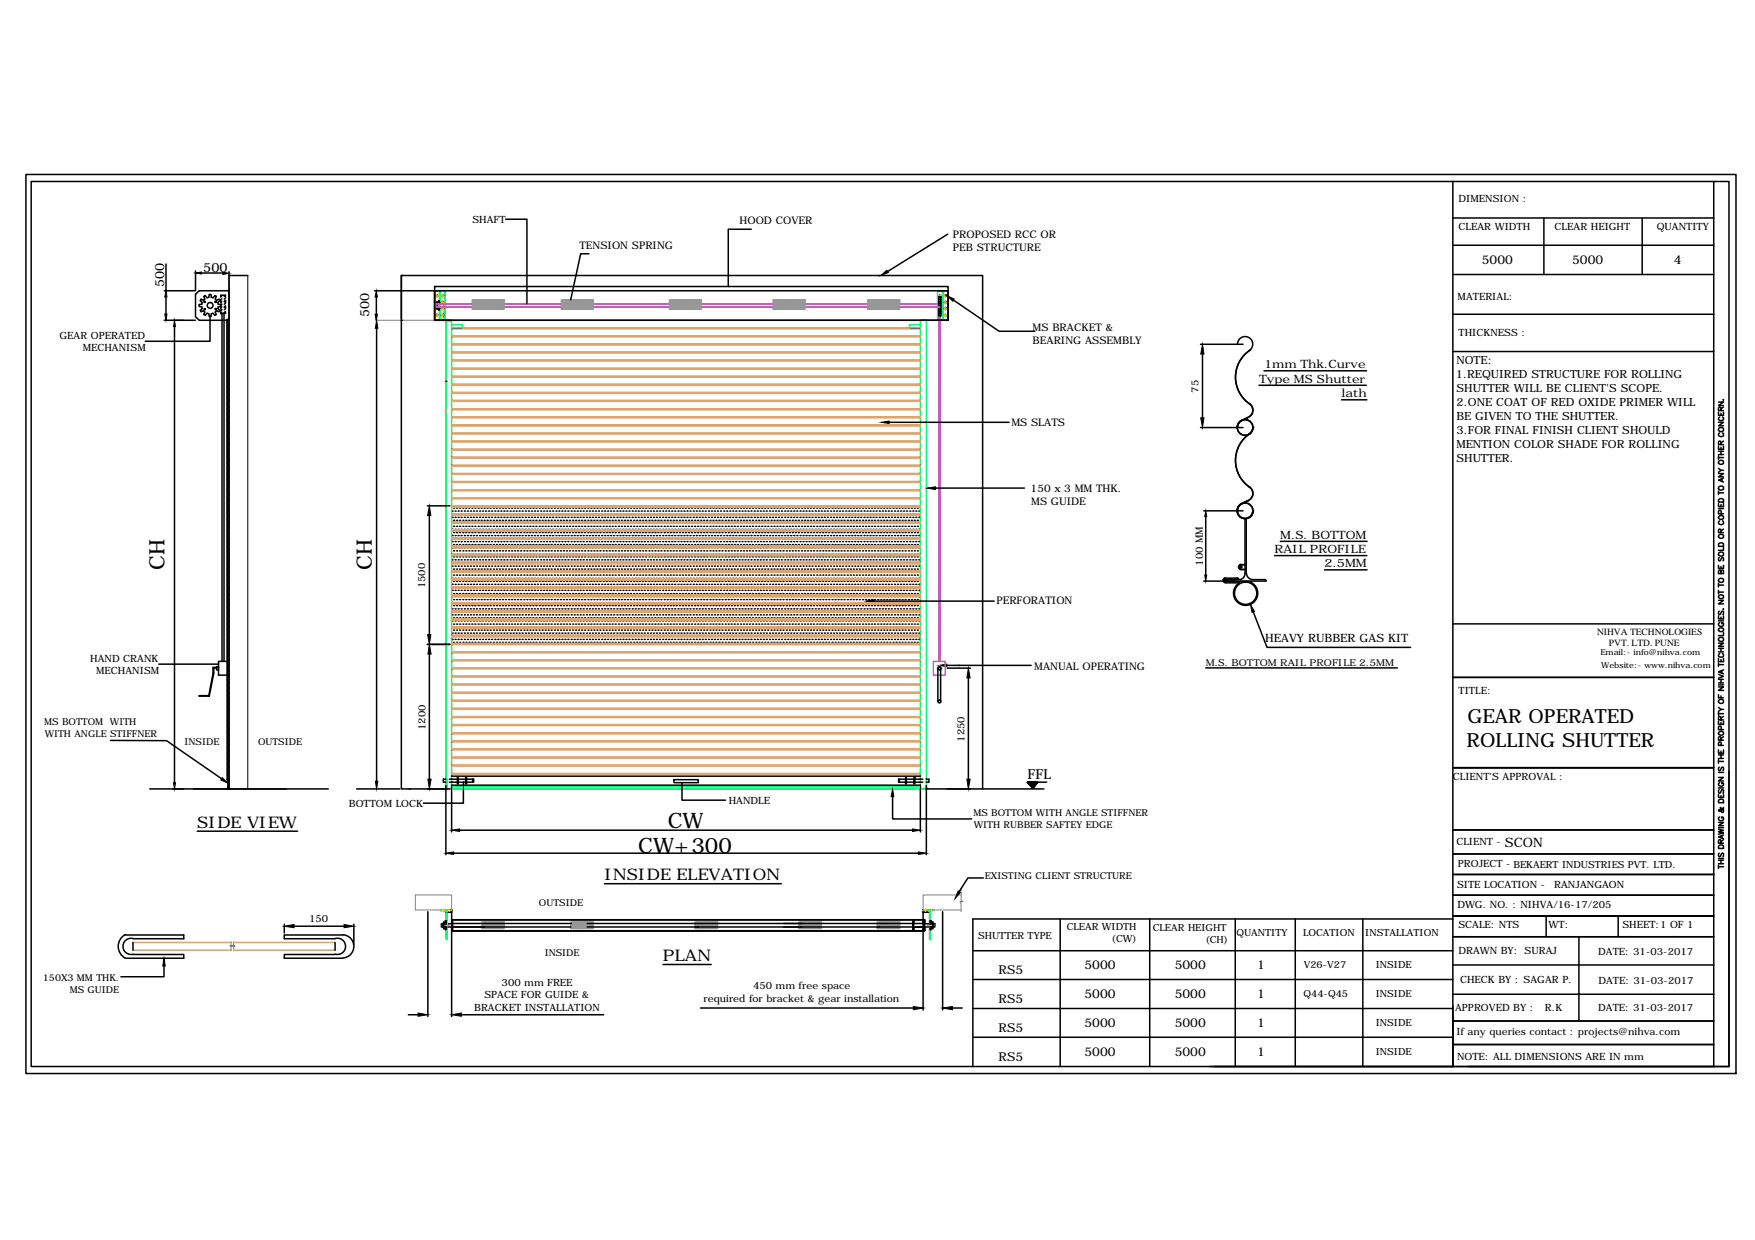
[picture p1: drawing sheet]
<svg xmlns="http://www.w3.org/2000/svg" width="297mm" height="210mm" viewBox="0 0 297 210" stroke-linecap="round" stroke-linejoin="round" font-family="sans-serif">
<defs><g id="words">
<g font-size="3.6">
<text x="27.8" y="96.5" transform="rotate(-90 27.8 96.5)">CH</text>
<text x="62.9" y="96.5" transform="rotate(-90 62.9 96.5)">CH</text>
<text x="113" y="140.1">CW</text>
<text x="108" y="144.3">CW+300</text>
</g>
<g font-size="3.3">
<text x="248.4" y="122.3">GEAR OPERATED</text>
<text x="248.2" y="126.4">ROLLING SHUTTER</text>
</g>
<g font-size="2.7">
<text x="33.4" y="140.2">SIDE VIEW</text>
<text x="102.3" y="149">INSIDE ELEVATION</text>
<text x="112.2" y="162.7">PLAN</text>
</g>
<text font-size="2.3" x="173.9" y="131.8">FFL</text>
<g font-size="2.2">
<text x="34.4" y="46">500</text>
<text x="27.8" y="48.5" transform="rotate(-90 27.8 48.5)">500</text>
<text x="62.5" y="53.7" transform="rotate(-90 62.5 53.7)">500</text>
<text x="254.7" y="143.3">SCON</text>
</g>
<g font-size="2.1">
<text x="250.8" y="44.7">5000</text>
<text x="266.1" y="44.7">5000</text>
<text x="283.3" y="44.7">4</text>
<text x="169" y="164.8">RS5</text>
<text x="183.5" y="164.1">5000</text>
<text x="198.8" y="164.1">5000</text>
<text x="212.8" y="164">1</text>
<text x="169" y="169.7">RS5</text>
<text x="183.5" y="169">5000</text>
<text x="183.5" y="173.9">5000</text>
<text x="198.8" y="169">5000</text>
<text x="198.8" y="173.9">5000</text>
<text x="212.8" y="168.9">1</text>
<text x="212.8" y="173.8">1</text>
<text x="169" y="174.6">RS5</text>
<text x="169" y="179.5">RS5</text>
<text x="183.5" y="178.8">5000</text>
<text x="198.8" y="178.8">5000</text>
<text x="212.8" y="178.7">1</text>
</g>
<g font-size="1.9">
<text x="213.1" y="64.8">Type MS Shutter</text>
<text x="213.9" y="62.3">1mm Thk.Curve</text>
<text x="246.4" y="64">1.REQUIRED STRUCTURE FOR ROLLING</text>
<text x="246.5" y="61.6">NOTE:</text>
<text x="227.1" y="67.3">lath</text>
<text x="246.5" y="71.1">BE GIVEN TO THE SHUTTER.</text>
<text x="246.5" y="66.3">SHUTTER WILL BE CLIENT'S SCOPE.</text>
<text x="246.5" y="68.7">2.ONE COAT OF RED OXIDE PRIMER WILL</text>
<text x="246.5" y="75.8">MENTION COLOR SHADE FOR ROLLING</text>
<text x="246.5" y="73.4">3.FOR FINAL FINISH CLIENT SHOULD</text>
<text x="246.5" y="78.2">SHUTTER.</text>
<text x="215.7" y="93.6">RAIL PROFILE</text>
<text x="216.7" y="91.3">M.S. BOTTOM</text>
<text x="224.2" y="96">2.5MM</text>
<text x="214.2" y="108.7">HEAVY RUBBER GAS KIT</text>
</g>
<g font-size="1.8">
<text x="125.2" y="37.9">HOOD COVER</text>
<text x="161.3" y="40.3">PROPOSED RCC OR</text>
<text x="98.1" y="42.1">TENSION SPRING</text>
<text x="161.3" y="42.5">PEB STRUCTURE</text>
<text x="174.8" y="56">MS BRACKET &amp;</text>
<text x="174.8" y="58.2">BEARING ASSEMBLY</text>
<text x="171.2" y="72">MS SLATS</text>
<text x="174.4" y="83.3">150 x 3 MM THK.</text>
<text x="174.5" y="85.5">MS GUIDE</text>
<text x="168.6" y="102.3">PERFORATION</text>
<text x="175" y="113.4">MANUAL OPERATING</text>
</g>
<g font-size="1.7">
<text x="246.9" y="34.2">DIMENSION :</text>
<text x="80" y="37.7">SHAFT</text>
<text x="246.9" y="39">CLEAR WIDTH</text>
<text x="263.1" y="39">CLEAR HEIGHT</text>
<text x="280.4" y="39">QUANTITY</text>
<text x="246.7" y="50.8">MATERIAL:</text>
<text x="10.1" y="57.3">GEAR OPERATED</text>
<text x="14" y="59.4">MECHANISM</text>
<text x="246.9" y="56.8">THICKNESS :</text>
<text x="202.8" y="66.5" transform="rotate(-90 202.8 66.5)">75</text>
<text x="203.6" y="95.8" transform="rotate(-90 203.6 95.8)">100 MM</text>
<text x="72" y="99.6" transform="rotate(-90 72 99.6)">1500</text>
<text x="15.3" y="112">HAND CRANK</text>
<text x="16.3" y="114.1">MECHANISM</text>
<text x="246.9" y="117.5">TITLE:</text>
<text x="72" y="123.6" transform="rotate(-90 72 123.6)">1200</text>
<text x="163.2" y="125.5" transform="rotate(-90 163.2 125.5)">1250</text>
<text x="59" y="136.6">BOTTOM LOCK</text>
<text x="123.3" y="136.1">HANDLE</text>
<text x="245.9" y="132.1">CLIENT'S APPROVAL :</text>
<text x="246.5" y="143.1">CLIENT -</text>
<text x="246.7" y="146.8">PROJECT - BEKAERT INDUSTRIES PVT. LTD.</text>
<text x="246.6" y="150.3">SITE LOCATION -</text>
<text x="246.7" y="153.7">DWG. NO. : NIHVA/16-17/205</text>
<text x="263" y="150.4">RANJANGAON</text>
<text x="52.3" y="156.1">150</text>
<text x="165.6" y="158.9">SHUTTER TYPE</text>
<text x="180.5" y="157.5">CLEAR WIDTH</text>
<text x="188.1" y="159.5">(CW)</text>
<text x="195.1" y="157.6">CLEAR HEIGHT</text>
<text x="204" y="159.7">(CH)</text>
<text x="209.3" y="158.5">QUANTITY</text>
<text x="220.5" y="158.5">LOCATION</text>
<text x="231.1" y="158.5">INSTALLATION</text>
<text x="246.8" y="157.1">SCALE: NTS</text>
<text x="246.8" y="161.5">DRAWN BY: SURAJ</text>
<text x="262.1" y="157">WT:</text>
<text x="270.5" y="161.7">DATE: 31-03-2017</text>
<text x="274.6" y="157.1">SHEET:1 OF 1</text>
<text x="84.9" y="166.9">300 mm FREE</text>
<text x="127.5" y="167.5">450 mm free space</text>
<text x="220.7" y="163.9">V26-V27</text>
<text x="232.9" y="163.9">INSIDE</text>
<text x="247.1" y="166.4">CHECK BY : SAGAR P.</text>
<text x="270.5" y="166.7">DATE: 31-03-2017</text>
<text x="80.2" y="171.1">BRACKET INSTALLATION</text>
<text x="82" y="169">SPACE FOR GUIDE &amp;</text>
<text x="119.1" y="169.6">required for bracket &amp; gear installation</text>
<text x="220.6" y="168.8">Q44-Q45</text>
<text x="232.9" y="168.8">INSIDE</text>
<text x="232.9" y="173.7">INSIDE</text>
<text x="246.3" y="171.2">APPROVED BY :</text>
<text x="261.5" y="171.2">R.K</text>
<text x="270.5" y="171.2">DATE: 31-03-2017</text>
<text x="232.9" y="178.6">INSIDE</text>
<text x="246.5" y="175.2">If any queries contact : projects@nihva.com</text>
<text x="246.6" y="179.4">NOTE: ALL DIMENSIONS ARE IN mm</text>
</g>
<g font-size="1.6">
<text x="270.3" y="107.5">NIHVA TECHNOLOGIES</text>
<text x="204.1" y="112.7">M.S. BOTTOM RAIL PROFILE 2.5MM</text>
<text x="272.3" y="109.3">PVT. LTD. PUNE</text>
<text x="7.5" y="122.8">MS BOTTOM WITH</text>
<text x="7.6" y="124.8">WITH ANGLE STIFFNER</text>
<text x="31.2" y="126.1">INSIDE</text>
<text x="43.7" y="126.2">OUTSIDE</text>
<text x="164.7" y="138.1">MS BOTTOM WITH ANGLE STIFFNER</text>
<text x="164.8" y="140.1">WITH RUBBER SAFTEY EDGE</text>
<text x="166.7" y="148.8">EXISTING CLIENT STRUCTURE</text>
<text x="91.2" y="153.4">OUTSIDE</text>
<text x="92.2" y="161.9">INSIDE</text>
<text x="7.3" y="166.1">150X3 MM THK.</text>
<text x="11.8" y="168.1">MS GUIDE</text>
</g>
<g font-size="1.4">
<text x="270.9" y="110.9">Email:- info@nihva.com</text>
<text x="271" y="113">Website:- www.nihva.com</text>
</g>
</g></defs>
<!-- layer: 0 -->
<g fill="none" stroke="#dda56e" stroke-width=".25">
<path d="M76.4 59.7h79.4M76.4 59.6h79.4M76.4 58.4h79.4M76.4 58.2h79.4M76.4 57h79.4M76.4 56.8h79.4M76.4 55.6h79.4M76.4 55.5h79.4M76.4 54.2h79.4M75.5 69.5h.1M76.4 78.9h79.4M76.4 78.8h79.4"/>
<path d="M76.4 77.5h79.4M76.4 77.4h79.4M76.4 76.2h79.4M76.4 76.1h79.4M76.4 74.8h79.4M76.4 74.7h79.4M76.4 73.4h79.4M76.4 73.3h79.4M76.4 72.1h79.4M76.4 71.9h79.4M76.4 70.7h79.4M76.4 70.6h79.4"/>
<path d="M76.4 69.3h79.4M76.4 69.2h79.4M76.4 67.9h79.4M76.4 67.8h79.4M76.4 66.6h79.4M76.4 66.4h79.4M76.4 65.2h79.4M76.4 65.1h79.4M76.4 63.8h79.4M76.4 63.7h79.4M76.4 62.5h79.4M76.4 62.3h79.4"/>
<path d="M76.4 61.1h79.4M76.4 60.9h79.4M76.4 99.3h79.4zM76.4 98h79.4zM76.4 96.6h79.4zM76.4 95.2h79.4zM76.4 93.9h79.4zM76.4 92.5h79.4zM76.4 91.1h79.4zM76.4 89.8h79.4zM76.4 88.4h79.4zM76.4 87h79.4z"/>
<path d="M76.4 85.6h79.4zM76.4 85.8h79.4M76.4 84.4h79.4M76.4 84.3h79.4M76.4 83h79.4M76.4 82.9h79.4M76.4 81.6h79.4M76.4 81.5h79.4M76.4 80.3h79.4M76.4 80.2h79.4M76.4 99.5h79.4M76.4 98.1h79.4"/>
<path d="M76.4 96.8h79.4M76.4 95.4h79.4M76.4 94h79.4M76.4 92.7h79.4M76.4 91.3h79.4M76.4 89.9h79.4M76.4 88.5h79.4M76.4 87.2h79.4M76.4 107.6h79.4zM76.4 106.2h79.4zM76.4 104.8h79.4zM76.4 103.5h79.4z"/>
<path d="M76.4 102.1h79.4zM76.4 100.7h79.4zM76.4 119.9h79.4M76.4 118.7h79.4M76.4 118.6h79.4M76.4 117.3h79.4M76.4 117.2h79.4M76.4 115.9h79.4M76.4 115.8h79.4M76.4 114.6h79.4M76.4 114.5h79.4M76.4 113.2h79.4"/>
<path d="M76.4 113.1h79.4M76.4 111.8h79.4M76.4 111.7h79.4M76.4 110.5h79.4M76.4 110.3h79.4M76.4 109.1h79.4M76.4 109h79.4M76.4 107.7h79.4M76.4 106.3h79.4M76.4 105h79.4M76.4 103.6h79.4M76.4 102.2h79.4"/>
<path d="M76.4 100.9h79.4M76.4 131h79.4M76.4 130.9h79.4M76.4 129.7h79.4M76.4 129.5h79.4M76.4 128.3h79.4M76.4 128.2h79.4M76.4 126.9h79.4M76.4 126.8h79.4M76.4 125.5h79.4M76.4 125.4h79.4M76.4 124.2h79.4"/>
<path d="M76.4 124.1h79.4M76.4 122.8h79.4M76.4 122.7h79.4M76.4 121.4h79.4M76.4 121.3h79.4M76.4 120h79.4M22.5 159.5h16.6M39.5 159.5h17.2M22.5 160.9h16.6M39.6 160.9h17.1"/>
</g>
<g fill="none" stroke="#0f0" stroke-width=".25">
<path d="M73.6 49.2h1.7v5h-1.7zM73.6 54.2h1.7M74.4 49.2v5M74.5 49.2v5M75.6 54.3h.8M76.4 55h1.9v.5h-1.9M155.8 54.2h1v79.3h-1zM155.8 55h-1.8v.5h1.8M158.7 49.2h1.8v5h-1.8zM159 51.3l.1-.1v1h-.1M159.1 51.2h.1v1h-.1M159.3 50.4l.1 2.7-.1-1.4v1.2l-.1-.2v-2l.1-.1v1.1z"/>
<path d="M159.3 51.3v.9M159.4 50.4v-.2h.1v1.5M159.5 51.7v1.5h-.1v-.1M159.5 51.7v1.5M159.5 49.3l-.1-.1h.2v5h-.2h.1M159.5 50.2v1.5M159.5 49.2v5M159.5 52.4h.1M159.5 52.5h.1M159.5 50.9h.1M159.5 51h.1M159.7 49.2v5"/>
<path d="M75.5 133.5v-79.3h.9v79.3M74.7 154h1.7v.2h-1.7zM74.7 154.2h.1M75.5 154.2h.1v4.8h-.1zM156.2 154h1.8v.2h-1.8zM157 154.2h.3M157.3 154.2v4.8h.2v-4.8"/>
<circle cx="74" cy="51.2" r=".15"/>
<circle cx="74" cy="52.2" r=".15"/>
<circle cx="74" cy="50" r=".15"/>
<circle cx="74" cy="53.3" r=".15"/>
<circle cx="74.9" cy="52.2" r=".15"/>
<circle cx="74.9" cy="53.3" r=".15"/>
<circle cx="74.9" cy="50" r=".15"/>
<circle cx="74.9" cy="51.2" r=".15"/>
<circle cx="159.1" cy="50" r=".15"/>
<circle cx="159.1" cy="53.3" r=".15"/>
<circle cx="160.1" cy="50" r=".15"/>
<circle cx="160.1" cy="51.2" r=".15"/>
<circle cx="160.1" cy="53.3" r=".15"/>
<circle cx="160.1" cy="52.2" r=".15"/>
</g>
<g fill="none" stroke="#000" stroke-width=".25">
<path d="M4.4 29.5h289.4v152.2h-289.4zM5.3 30.7h287.3v149.8h-287.3zM85.6 37.1h3.6v14.4M127.2 38.8h-3.9v9.7M160.4 39.7l-10.2 6.3M245.9 30.7v149.8M245.9 36.9h44.2M261.3 36.9v9.6M277.9 36.9v9.6M290.1 30.7v149.8h-85.4M27.8 49.2h5.1M27.8 54.2h5.3"/>
<path d="M28.1 44.7v4.5M28.1 50.3v2.9M29.5 55.3v77.2M33.1 49.8l.6-.6h5.1v5h-5.1l-.6-.6zM33.1 45.9v3.3M33.1 46.2h4.4M33.7 51.9h.4l.1 .3-.3 .3M33.9 52.5l.2 .2M34 52.8l.4-.2 .3 .2-.2 .4M34.1 50.6l-.2 .3 .3 .3-.1 .3h-.4v.3M34.5 50.2l.2 .4-.3 .2-.4-.1M34.5 53.2l.3 .2"/>
<path d="M34.5 51h.2v.2h-.2zM34.8 50l-.3 .2M35.4 49.9l-.1 .4-.3 .1-.3-.3M35.5 53.6v4.2h-10.9M35.7 49.9l.1 .4 .3 .1 .3-.3M35.7 49.9h-.3M36.4 50l.2 .2-.2 .4 .2 .2 .5-.2 .1 .3M36.4 51h.2v.2h-.2zM37.1 52.8l-.5-.2-.2 .2 .2 .4-.2 .2-.3-.4-.3 .1-.1 .4h-.3l-.1-.4-.3-.1-.3 .4M37.2 50.9l-.3 .3v.3h.5M37.2 52.5l-.1 .2M37.4 50.2v-.2h.8v.2"/>
<path d="M37.4 51.9h-.5v.3l.3 .3M37.4 50.8v.5M37.4 51.8v.4M37.4 52.8v.3M37.4 51.5v.3M37.5 50.6l-.1 .1M37.5 51l-.1 .2M37.5 51.5l-.1 .2 .1-.2M37.5 51.9l-.1 .2M37.5 52.4l-.1 .2 .1-.2M37.5 52.9l-.1 .2M37.6 53.1v58.9"/>
<path d="M37.6 50l-.2 .3M37.9 53.1v58.9M38.1 50l-.1 .2M38.1 50.9l-.1 .2M38.1 51.8l-.1 .2M38.2 52.8v.3h-.8M38.2 50.8v.5M38.2 51.8v.4M38.2 50.4l-.2 .2M38.2 50.9l-.2 .1M38.2 51.3l-.2 .2M38.2 51.8l-.2 .2"/>
<path d="M38.2 52.3l-.2 .1M38.2 52.7l-.4 .4M38.8 46v3.2M38.8 46.6h3.1M63.4 49.2h10.5M63.7 50.3v3.9M63.7 55.6v76.6M67.9 46.6h.1M67.9 54.2h.1M67.9 46.6v7.3M73.6 48.5h86.9v5.7h-86.9zM73.9 51.5h.5"/>
<path d="M73.9 52h.5M73.9 51.7h.1M74.2 51h.2v1.5h-.2zM74.2 51.4h-.3v.7h.3M74.2 51.2h-.2v1.1h.2M74.2 51.1h.2M74.2 51.3h.2M74.2 52.2h.2M74.2 52.4h.2M99.7 43h-1.4l-1.7 7.7M158.7 49.2h1.8v5h-86.9v-5h86.9M158.9 50.3l.2 .1 .1-.1"/>
<path d="M158.9 50.2v2.9l.2-.1 .1 .1M158.9 50.6h.3M158.9 51h.3M158.9 51.7h.3M158.9 51.3h.3M159.2 50.2v3M159.2 52.5h-.3M159.2 52.1h-.3M159.2 52.8h-.3M159.2 53.5h-.3M161.4 50.8l7.7 5.3h6.1M203.2 58.3h7.2"/>
<path d="M203.5 59.9v10.8M209.5 58.3a1.29 1.29 0 0 1 1.8-1.2 1.29 1.29 0 0 1 .2 2.2M211.6 59.3a5.5 5.5 0 0 0 0 9.1M245.9 46.5h44.2M245.9 41.5h44.2M245.9 53.2h44.2M245.9 59.5h44.2M75.5 64.5h.1M150.5 71.5h20.3M203.2 72.4h7.2M209.4 72.4a1.33 1.33 0 0 1 2-1.2 1.33 1.33 0 0 1 0 2.3M209.5 72.4a1.29 1.29 0 0 1 1.8-1.2 1.29 1.29 0 0 1 .2 2.2"/>
<path d="M210 71.2l1.3-.6-1.3 .7M210 71.2a1.33 1.33 0 0 0 .1 2.3 1.33 1.33 0 0 0 2-1.1M211.4 68.3a1.33 1.33 0 0 1 .7 1.2 1.33 1.33 0 0 1-.8 1.1M211.5 68.4a1.29 1.29 0 0 1-.2 2.2M211.6 73.4a5.5 5.5 0 0 0 0 9.1M212 72.4h.1M213.1 65.2h18.2M213.9 62.8h17.4M227.1 67.7h4.2M290.9 75.5v.6h.8v-.6M290.9 71.5h.8l-.8 .6h.8M290.9 69.8v.5h.8v-.5"/>
<path d="M290.9 68.1h.8l-.8 .6h.8M290.9 77.2v.6M290.9 79.3l.4 .3M290.9 77.5h.8M290.9 76.9h.8M290.9 76.4h.8M291.1 73.3a.3 .3 0 0 0-.2 .4 .3 .3 0 0 0 .3 .2h.2a.31 .31 0 0 0 .3-.2 .31 .31 0 0 0-.2-.4M291.1 70.6a.3 .3 0 0 0-.2 .4 .3 .3 0 0 0 .3 .2h.2a.31 .31 0 0 0 .3-.3 .31 .31 0 0 0-.2-.3M291.3 75.3l-.1-.6h-.3v.6h.8M291.3 69.5l-.1-.5-.3-.1v.6h.8M291.3 70v.3M291.3 75.7v.4"/>
<path d="M291.3 76.4v.5M291.7 79.6h-.4l-.4 .4M291.7 67.6v.1zM291.7 74.7l-.4 .3M291.7 68.9l-.4 .3M72.3 85.6h3.8M72.7 87.3v20.1M76.5 86.5h.1M76.5 87.6h.1M76.5 88.6h.1M76.5 89.6h.1M76.5 90.7h.1"/>
<path d="M76.5 91.7h.1M76.5 92.7h.1M76.5 93.8h.1M76.5 94.8h.1M76.5 95.8h.1M76.5 96.8h.1M76.5 97.9h.1M76.5 98.9h.1M76.5 99.9h.1M76.8 86h.1M76.8 87h.1M76.8 88.1h.1"/>
<path d="M76.8 89.1h.1M76.8 90.2h.1M76.8 91.2h.1M76.8 92.2h.1M76.8 93.2h.1M76.8 94.3h.1M76.8 95.3h.1M76.8 96.3h.1M76.8 97.4h.1M76.8 98.4h.1M76.8 99.4h.1M77 86.5h.1"/>
<path d="M77 87.6h.1M77 88.6h.1M77 89.6h.1M77 90.7h.1M77 91.7h.1M77 92.7h.1M77 93.8h.1M77 94.8h.1M77 95.8h.1M77 96.8h.1M77 97.9h.1M77 98.9h.1"/>
<path d="M77 99.9h.1M77.3 86h.1M77.3 87h.1M77.3 88.1h.1M77.3 89.1h.1M77.3 90.2h.1M77.3 91.2h.1M77.3 92.2h.1M77.3 93.2h.1M77.3 94.3h.1M77.3 95.3h.1M77.3 96.3h.1"/>
<path d="M77.3 97.4h.1M77.3 98.4h.1M77.3 99.4h.1M77.5 86.5h.1M77.5 87.6h.1M77.5 88.6h.1M77.5 89.6h.1M77.5 90.7h.1M77.5 91.7h.1M77.5 92.7h.1M77.5 93.8h.1M77.5 94.8h.1"/>
<path d="M77.5 95.8h.1M77.5 96.8h.1M77.5 97.9h.1M77.5 98.9h.1M77.5 99.9h.1M77.8 86h.1M77.8 87h.1M77.8 88.1h.1M77.8 89.1h.1M77.8 90.2h.1M77.8 91.2h.1M77.8 92.2h.1"/>
<path d="M77.8 93.2h.1M77.8 94.3h.1M77.8 95.3h.1M77.8 96.3h.1M77.8 97.4h.1M77.8 98.4h.1M77.8 99.4h.1M78 86.5h.1M78 87.6h.1M78 88.6h.1M78 89.6h.1M78 90.7h.1"/>
<path d="M78 91.7h.1M78 92.7h.1M78 93.8h.1M78 94.8h.1M78 95.8h.1M78 96.8h.1M78 97.9h.1M78 98.9h.1M78 99.9h.1M78.3 86h.1M78.3 87h.1M78.3 88.1h.1"/>
<path d="M78.3 89.1h.1M78.3 90.2h.1M78.3 91.2h.1M78.3 92.2h.1M78.3 93.2h.1M78.3 94.3h.1M78.3 95.3h.1M78.3 96.3h.1M78.3 97.4h.1M78.3 98.4h.1M78.3 99.4h.1M78.6 86.5h.1"/>
<path d="M78.6 87.6h.1M78.6 88.6h.1M78.6 89.6h.1M78.6 90.7h.1M78.6 91.7h.1M78.6 92.7h.1M78.6 93.8h.1M78.6 94.8h.1M78.6 95.8h.1M78.6 96.8h.1M78.6 97.9h.1M78.6 98.9h.1"/>
<path d="M78.6 99.9h.1M78.9 86h.1M78.9 87h.1M78.9 88.1h.1M78.9 89.1h.1M78.9 90.2h.1M78.9 91.2h.1M78.9 92.2h.1M78.9 93.2h.1M78.9 94.3h.1M78.9 95.3h.1M78.9 96.3h.1"/>
<path d="M78.9 97.4h.1M78.9 98.4h.1M78.9 99.4h.1M79.1 86.5h.1M79.1 87.6h.1M79.1 88.6h.1M79.1 89.6h.1M79.1 90.7h.1M79.1 91.7h.1M79.1 92.7h.1M79.1 93.8h.1M79.1 94.8h.1"/>
<path d="M79.1 95.8h.1M79.1 96.8h.1M79.1 97.9h.1M79.1 98.9h.1M79.1 99.9h.1M79.4 86h.1M79.4 87h.1M79.4 88.1h.1M79.4 89.1h.1M79.4 90.2h.1M79.4 91.2h.1M79.4 92.2h.1"/>
<path d="M79.4 93.2h.1M79.4 94.3h.1M79.4 95.3h.1M79.4 96.3h.1M79.4 97.4h.1M79.4 98.4h.1M79.4 99.4h.1M79.6 86.5h.1M79.6 87.6h.1M79.6 88.6h.1M79.6 89.6h.1M79.6 90.7h.1"/>
<path d="M79.6 91.7h.1M79.6 92.7h.1M79.6 93.8h.1M79.6 94.8h.1M79.6 95.8h.1M79.6 96.8h.1M79.6 97.9h.1M79.6 98.9h.1M79.6 99.9h.1M79.9 86h.1M79.9 87h.1M79.9 88.1h.1"/>
<path d="M79.9 89.1h.1M79.9 90.2h.1M79.9 91.2h.1M79.9 92.2h.1M79.9 93.2h.1M79.9 94.3h.1M79.9 95.3h.1M79.9 96.3h.1M79.9 97.4h.1M79.9 98.4h.1M79.9 99.4h.1M80.1 86.5h.1"/>
<path d="M80.1 87.6h.1M80.1 88.6h.1M80.1 89.6h.1M80.1 90.7h.1M80.1 91.7h.1M80.1 92.7h.1M80.1 93.8h.1M80.1 94.8h.1M80.1 95.8h.1M80.1 96.8h.1M80.1 97.9h.1M80.1 98.9h.1"/>
<path d="M80.1 99.9h.1M80.4 86h.1M80.4 87h.1M80.4 88.1h.1M80.4 89.1h.1M80.4 90.2h.1M80.4 91.2h.1M80.4 92.2h.1M80.4 93.2h.1M80.4 94.3h.1M80.4 95.3h.1M80.4 96.3h.1"/>
<path d="M80.4 97.4h.1M80.4 98.4h.1M80.4 99.4h.1M80.6 86.5h.1M80.6 87.6h.1M80.6 88.6h.1M80.6 89.6h.1M80.6 90.7h.1M80.6 91.7h.1M80.6 92.7h.1M80.6 93.8h.1M80.6 94.8h.1"/>
<path d="M80.6 95.8h.1M80.6 96.8h.1M80.6 97.9h.1M80.6 98.9h.1M80.6 99.9h.1M80.9 86h.1M80.9 87h.1M80.9 88.1h.1M80.9 89.1h.1M80.9 90.2h.1M80.9 91.2h.1M80.9 92.2h.1"/>
<path d="M80.9 93.2h.1M80.9 94.3h.1M80.9 95.3h.1M80.9 96.3h.1M80.9 97.4h.1M80.9 98.4h.1M80.9 99.4h.1M81.2 86.5h.1M81.2 87.6h.1M81.2 88.6h.1M81.2 89.6h.1M81.2 90.7h.1"/>
<path d="M81.2 91.7h.1M81.2 92.7h.1M81.2 93.8h.1M81.2 94.8h.1M81.2 95.8h.1M81.2 96.8h.1M81.2 97.9h.1M81.2 98.9h.1M81.2 99.9h.1M81.4 86h.1M81.4 87h.1M81.4 88.1h.1"/>
<path d="M81.4 89.1h.1M81.4 90.2h.1M81.4 91.2h.1M81.4 92.2h.1M81.4 93.2h.1M81.4 94.3h.1M81.4 95.3h.1M81.4 96.3h.1M81.4 97.4h.1M81.4 98.4h.1M81.4 99.4h.1M81.7 86.5h.1"/>
<path d="M81.7 87.6h.1M81.7 88.6h.1M81.7 89.6h.1M81.7 90.7h.1M81.7 91.7h.1M81.7 92.7h.1M81.7 93.8h.1M81.7 94.8h.1M81.7 95.8h.1M81.7 96.8h.1M81.7 97.9h.1M81.7 98.9h.1"/>
<path d="M81.7 99.9h.1M81.9 86h.1M81.9 87h.1M81.9 88.1h.1M81.9 89.1h.1M81.9 90.2h.1M81.9 91.2h.1M81.9 92.2h.1M81.9 93.2h.1M81.9 94.3h.1M81.9 95.3h.1M81.9 96.3h.1"/>
<path d="M81.9 97.4h.1M81.9 98.4h.1M81.9 99.4h.1M82.2 86.5h.1M82.2 87.6h.1M82.2 88.6h.1M82.2 89.6h.1M82.2 90.7h.1M82.2 91.7h.1M82.2 92.7h.1M82.2 93.8h.1M82.2 94.8h.1"/>
<path d="M82.2 95.8h.1M82.2 96.8h.1M82.2 97.9h.1M82.2 98.9h.1M82.2 99.9h.1M82.5 86h.1M82.5 87h.1M82.5 88.1h.1M82.5 89.1h.1M82.5 90.2h.1M82.5 91.2h.1M82.5 92.2h.1"/>
<path d="M82.5 93.2h.1M82.5 94.3h.1M82.5 95.3h.1M82.5 96.3h.1M82.5 97.4h.1M82.5 98.4h.1M82.5 99.4h.1M82.7 86.5h.1M82.7 87.6h.1M82.7 88.6h.1M82.7 89.6h.1M82.7 90.7h.1"/>
<path d="M82.7 91.7h.1M82.7 92.7h.1M82.7 93.8h.1M82.7 94.8h.1M82.7 95.8h.1M82.7 96.8h.1M82.7 97.9h.1M82.7 98.9h.1M82.7 99.9h.1M83 86h.1M83 87h.1M83 88.1h.1"/>
<path d="M83 89.1h.1M83 90.2h.1M83 91.2h.1M83 92.2h.1M83 93.2h.1M83 94.3h.1M83 95.3h.1M83 96.3h.1M83 97.4h.1M83 98.4h.1M83 99.4h.1M83.2 86.5h.1"/>
<path d="M83.2 87.6h.1M83.2 88.6h.1M83.2 89.6h.1M83.2 90.7h.1M83.2 91.7h.1M83.2 92.7h.1M83.2 93.8h.1M83.2 94.8h.1M83.2 95.8h.1M83.2 96.8h.1M83.2 97.9h.1M83.2 98.9h.1"/>
<path d="M83.2 99.9h.1M83.5 86h.1M83.5 87h.1M83.5 88.1h.1M83.5 89.1h.1M83.5 90.2h.1M83.5 91.2h.1M83.5 92.2h.1M83.5 93.2h.1M83.5 94.3h.1M83.5 95.3h.1M83.5 96.3h.1"/>
<path d="M83.5 97.4h.1M83.5 98.4h.1M83.5 99.4h.1M83.8 86.5h.1M83.8 87.6h.1M83.8 88.6h.1M83.8 89.6h.1M83.8 90.7h.1M83.8 91.7h.1M83.8 92.7h.1M83.8 93.8h.1M83.8 94.8h.1"/>
<path d="M83.8 95.8h.1M83.8 96.8h.1M83.8 97.9h.1M83.8 98.9h.1M83.8 99.9h.1M84 86h.1M84 87h.1M84 88.1h.1M84 89.1h.1M84 90.2h.1M84 91.2h.1M84 92.2h.1"/>
<path d="M84 93.2h.1M84 94.3h.1M84 95.3h.1M84 96.3h.1M84 97.4h.1M84 98.4h.1M84 99.4h.1M84.3 86.5h.1M84.3 87.6h.1M84.3 88.6h.1M84.3 89.6h.1M84.3 90.7h.1"/>
<path d="M84.3 91.7h.1M84.3 92.7h.1M84.3 93.8h.1M84.3 94.8h.1M84.3 95.8h.1M84.3 96.8h.1M84.3 97.9h.1M84.3 98.9h.1M84.3 99.9h.1M84.5 86h.1M84.5 87h.1M84.5 88.1h.1"/>
<path d="M84.5 89.1h.1M84.5 90.2h.1M84.5 91.2h.1M84.5 92.2h.1M84.5 93.2h.1M84.5 94.3h.1M84.5 95.3h.1M84.5 96.3h.1M84.5 97.4h.1M84.5 98.4h.1M84.5 99.4h.1M84.8 86.5h.1"/>
<path d="M84.8 87.6h.1M84.8 88.6h.1M84.8 89.6h.1M84.8 90.7h.1M84.8 91.7h.1M84.8 92.7h.1M84.8 93.8h.1M84.8 94.8h.1M84.8 95.8h.1M84.8 96.8h.1M84.8 97.9h.1M84.8 98.9h.1"/>
<path d="M84.8 99.9h.1M85 86h.1M85 87h.1M85 88.1h.1M85 89.1h.1M85 90.2h.1M85 91.2h.1M85 92.2h.1M85 93.2h.1M85 94.3h.1M85 95.3h.1M85 96.3h.1"/>
<path d="M85 97.4h.1M85 98.4h.1M85 99.4h.1M85.3 86.5h.1M85.3 87.6h.1M85.3 88.6h.1M85.3 89.6h.1M85.3 90.7h.1M85.3 91.7h.1M85.3 92.7h.1M85.3 93.8h.1M85.3 94.8h.1"/>
<path d="M85.3 95.8h.1M85.3 96.8h.1M85.3 97.9h.1M85.3 98.9h.1M85.3 99.9h.1M85.5 86h.1M85.5 87h.1M85.5 88.1h.1M85.5 89.1h.1M85.5 90.2h.1M85.5 91.2h.1M85.5 92.2h.1"/>
<path d="M85.5 93.2h.1M85.5 94.3h.1M85.5 95.3h.1M85.5 96.3h.1M85.5 97.4h.1M85.5 98.4h.1M85.5 99.4h.1M85.8 86.5h.1M85.8 87.6h.1M85.8 88.6h.1M85.8 89.6h.1M85.8 90.7h.1"/>
<path d="M85.8 91.7h.1M85.8 92.7h.1M85.8 93.8h.1M85.8 94.8h.1M85.8 95.8h.1M85.8 96.8h.1M85.8 97.9h.1M85.8 98.9h.1M85.8 99.9h.1M86.1 86h.1M86.1 87h.1M86.1 88.1h.1"/>
<path d="M86.1 89.1h.1M86.1 90.2h.1M86.1 91.2h.1M86.1 92.2h.1M86.1 93.2h.1M86.1 94.3h.1M86.1 95.3h.1M86.1 96.3h.1M86.1 97.4h.1M86.1 98.4h.1M86.1 99.4h.1M86.3 86.5h.1"/>
<path d="M86.3 87.6h.1M86.3 88.6h.1M86.3 89.6h.1M86.3 90.7h.1M86.3 91.7h.1M86.3 92.7h.1M86.3 93.8h.1M86.3 94.8h.1M86.3 95.8h.1M86.3 96.8h.1M86.3 97.9h.1M86.3 98.9h.1"/>
<path d="M86.3 99.9h.1M86.6 86h.1M86.6 87h.1M86.6 88.1h.1M86.6 89.1h.1M86.6 90.2h.1M86.6 91.2h.1M86.6 92.2h.1M86.6 93.2h.1M86.6 94.3h.1M86.6 95.3h.1M86.6 96.3h.1"/>
<path d="M86.6 97.4h.1M86.6 98.4h.1M86.6 99.4h.1M86.9 86.5h.1M86.9 87.6h.1M86.9 88.6h.1M86.9 89.6h.1M86.9 90.7h.1M86.9 91.7h.1M86.9 92.7h.1M86.9 93.8h.1M86.9 94.8h.1"/>
<path d="M86.9 95.8h.1M86.9 96.8h.1M86.9 97.9h.1M86.9 98.9h.1M86.9 99.9h.1M87.1 86h.1M87.1 87h.1M87.1 88.1h.1M87.1 89.1h.1M87.1 90.2h.1M87.1 91.2h.1M87.1 92.2h.1"/>
<path d="M87.1 93.2h.1M87.1 94.3h.1M87.1 95.3h.1M87.1 96.3h.1M87.1 97.4h.1M87.1 98.4h.1M87.1 99.4h.1M87.4 86.5h.1M87.4 87.6h.1M87.4 88.6h.1M87.4 89.6h.1M87.4 90.7h.1"/>
<path d="M87.4 91.7h.1M87.4 92.7h.1M87.4 93.8h.1M87.4 94.8h.1M87.4 95.8h.1M87.4 96.8h.1M87.4 97.9h.1M87.4 98.9h.1M87.4 99.9h.1M87.6 86h.1M87.6 87h.1M87.6 88.1h.1"/>
<path d="M87.6 89.1h.1M87.6 90.2h.1M87.6 91.2h.1M87.6 92.2h.1M87.6 93.2h.1M87.6 94.3h.1M87.6 95.3h.1M87.6 96.3h.1M87.6 97.4h.1M87.6 98.4h.1M87.6 99.4h.1M87.9 86.5h.1"/>
<path d="M87.9 87.6h.1M87.9 88.6h.1M87.9 89.6h.1M87.9 90.7h.1M87.9 91.7h.1M87.9 92.7h.1M87.9 93.8h.1M87.9 94.8h.1M87.9 95.8h.1M87.9 96.8h.1M87.9 97.9h.1M87.9 98.9h.1"/>
<path d="M87.9 99.9h.1M88.1 86h.1M88.1 87h.1M88.1 88.1h.1M88.1 89.1h.1M88.1 90.2h.1M88.1 91.2h.1M88.1 92.2h.1M88.1 93.2h.1M88.1 94.3h.1M88.1 95.3h.1M88.1 96.3h.1"/>
<path d="M88.1 97.4h.1M88.1 98.4h.1M88.1 99.4h.1M88.4 86.5h.1M88.4 87.6h.1M88.4 88.6h.1M88.4 89.6h.1M88.4 90.7h.1M88.4 91.7h.1M88.4 92.7h.1M88.4 93.8h.1M88.4 94.8h.1"/>
<path d="M88.4 95.8h.1M88.4 96.8h.1M88.4 97.9h.1M88.4 98.9h.1M88.4 99.9h.1M88.7 86h.1M88.7 87h.1M88.7 88.1h.1M88.7 89.1h.1M88.7 90.2h.1M88.7 91.2h.1M88.7 92.2h.1"/>
<path d="M88.7 93.2h.1M88.7 94.3h.1M88.7 95.3h.1M88.7 96.3h.1M88.7 97.4h.1M88.7 98.4h.1M88.7 99.4h.1M88.9 86.5h.1M88.9 87.6h.1M88.9 88.6h.1M88.9 89.6h.1M88.9 90.7h.1"/>
<path d="M88.9 91.7h.1M88.9 92.7h.1M88.9 93.8h.1M88.9 94.8h.1M88.9 95.8h.1M88.9 96.8h.1M88.9 97.9h.1M88.9 98.9h.1M88.9 99.9h.1M89.2 86h.1M89.2 87h.1M89.2 88.1h.1"/>
<path d="M89.2 89.1h.1M89.2 90.2h.1M89.2 91.2h.1M89.2 92.2h.1M89.2 93.2h.1M89.2 94.3h.1M89.2 95.3h.1M89.2 96.3h.1M89.2 97.4h.1M89.2 98.4h.1M89.2 99.4h.1M89.4 86.5h.1"/>
<path d="M89.4 87.6h.1M89.4 88.6h.1M89.4 89.6h.1M89.4 90.7h.1M89.4 91.7h.1M89.4 92.7h.1M89.4 93.8h.1M89.4 94.8h.1M89.4 95.8h.1M89.4 96.8h.1M89.4 97.9h.1M89.4 98.9h.1"/>
<path d="M89.4 99.9h.1M89.7 86h.1M89.7 87h.1M89.7 88.1h.1M89.7 89.1h.1M89.7 90.2h.1M89.7 91.2h.1M89.7 92.2h.1M89.7 93.2h.1M89.7 94.3h.1M89.7 95.3h.1M89.7 96.3h.1"/>
<path d="M89.7 97.4h.1M89.7 98.4h.1M89.7 99.4h.1M89.9 86.5h.1M89.9 87.6h.1M89.9 88.6h.1M89.9 89.6h.1M89.9 90.7h.1M89.9 91.7h.1M89.9 92.7h.1M89.9 93.8h.1M89.9 94.8h.1"/>
<path d="M89.9 95.8h.1M89.9 96.8h.1M89.9 97.9h.1M89.9 98.9h.1M89.9 99.9h.1M90.2 86h.1M90.2 87h.1M90.2 88.1h.1M90.2 89.1h.1M90.2 90.2h.1M90.2 91.2h.1M90.2 92.2h.1"/>
<path d="M90.2 93.2h.1M90.2 94.3h.1M90.2 95.3h.1M90.2 96.3h.1M90.2 97.4h.1M90.2 98.4h.1M90.2 99.4h.1M90.5 86.5h.1M90.5 87.6h.1M90.5 88.6h.1M90.5 89.6h.1M90.5 90.7h.1"/>
<path d="M90.5 91.7h.1M90.5 92.7h.1M90.5 93.8h.1M90.5 94.8h.1M90.5 95.8h.1M90.5 96.8h.1M90.5 97.9h.1M90.5 98.9h.1M90.5 99.9h.1M90.7 86h.1M90.7 87h.1M90.7 88.1h.1"/>
<path d="M90.7 89.1h.1M90.7 90.2h.1M90.7 91.2h.1M90.7 92.2h.1M90.7 93.2h.1M90.7 94.3h.1M90.7 95.3h.1M90.7 96.3h.1M90.7 97.4h.1M90.7 98.4h.1M90.7 99.4h.1M91 86.5h.1"/>
<path d="M91 87.6h.1M91 88.6h.1M91 89.6h.1M91 90.7h.1M91 91.7h.1M91 92.7h.1M91 93.8h.1M91 94.8h.1M91 95.8h.1M91 96.8h.1M91 97.9h.1M91 98.9h.1"/>
<path d="M91 99.9h.1M91.3 86h.1M91.3 87h.1M91.3 88.1h.1M91.3 89.1h.1M91.3 90.2h.1M91.3 91.2h.1M91.3 92.2h.1M91.3 93.2h.1M91.3 94.3h.1M91.3 95.3h.1M91.3 96.3h.1"/>
<path d="M91.3 97.4h.1M91.3 98.4h.1M91.3 99.4h.1M91.5 86.5h.1M91.5 87.6h.1M91.5 88.6h.1M91.5 89.6h.1M91.5 90.7h.1M91.5 91.7h.1M91.5 92.7h.1M91.5 93.8h.1M91.5 94.8h.1"/>
<path d="M91.5 95.8h.1M91.5 96.8h.1M91.5 97.9h.1M91.5 98.9h.1M91.5 99.9h.1M91.8 86h.1M91.8 87h.1M91.8 88.1h.1M91.8 89.1h.1M91.8 90.2h.1M91.8 91.2h.1M91.8 92.2h.1"/>
<path d="M91.8 93.2h.1M91.8 94.3h.1M91.8 95.3h.1M91.8 96.3h.1M91.8 97.4h.1M91.8 98.4h.1M91.8 99.4h.1M92 86.5h.1M92 87.6h.1M92 88.6h.1M92 89.6h.1M92 90.7h.1"/>
<path d="M92 91.7h.1M92 92.7h.1M92 93.8h.1M92 94.8h.1M92 95.8h.1M92 96.8h.1M92 97.9h.1M92 98.9h.1M92 99.9h.1M92.3 86h.1M92.3 87h.1M92.3 88.1h.1"/>
<path d="M92.3 89.1h.1M92.3 90.2h.1M92.3 91.2h.1M92.3 92.2h.1M92.3 93.2h.1M92.3 94.3h.1M92.3 95.3h.1M92.3 96.3h.1M92.3 97.4h.1M92.3 98.4h.1M92.3 99.4h.1M92.5 86.5h.1"/>
<path d="M92.5 87.6h.1M92.5 88.6h.1M92.5 89.6h.1M92.5 90.7h.1M92.5 91.7h.1M92.5 92.7h.1M92.5 93.8h.1M92.5 94.8h.1M92.5 95.8h.1M92.5 96.8h.1M92.5 97.9h.1M92.5 98.9h.1"/>
<path d="M92.5 99.9h.1M92.8 86h.1M92.8 87h.1M92.8 88.1h.1M92.8 89.1h.1M92.8 90.2h.1M92.8 91.2h.1M92.8 92.2h.1M92.8 93.2h.1M92.8 94.3h.1M92.8 95.3h.1M92.8 96.3h.1"/>
<path d="M92.8 97.4h.1M92.8 98.4h.1M92.8 99.4h.1M93 86.5h.1M93 87.6h.1M93 88.6h.1M93 89.6h.1M93 90.7h.1M93 91.7h.1M93 92.7h.1M93 93.8h.1M93 94.8h.1"/>
<path d="M93 95.8h.1M93 96.8h.1M93 97.9h.1M93 98.9h.1M93 99.9h.1M93.3 86h.1M93.3 87h.1M93.3 88.1h.1M93.3 89.1h.1M93.3 90.2h.1M93.3 91.2h.1M93.3 92.2h.1"/>
<path d="M93.3 93.2h.1M93.3 94.3h.1M93.3 95.3h.1M93.3 96.3h.1M93.3 97.4h.1M93.3 98.4h.1M93.3 99.4h.1M93.5 86.5h.1M93.5 87.6h.1M93.5 88.6h.1M93.5 89.6h.1M93.5 90.7h.1"/>
<path d="M93.5 91.7h.1M93.5 92.7h.1M93.5 93.8h.1M93.5 94.8h.1M93.5 95.8h.1M93.5 96.8h.1M93.5 97.9h.1M93.5 98.9h.1M93.5 99.9h.1M93.8 86h.1M93.8 87h.1M93.8 88.1h.1"/>
<path d="M93.8 89.1h.1M93.8 90.2h.1M93.8 91.2h.1M93.8 92.2h.1M93.8 93.2h.1M93.8 94.3h.1M93.8 95.3h.1M93.8 96.3h.1M93.8 97.4h.1M93.8 98.4h.1M93.8 99.4h.1M94.1 86.5h.1"/>
<path d="M94.1 87.6h.1M94.1 88.6h.1M94.1 89.6h.1M94.1 90.7h.1M94.1 91.7h.1M94.1 92.7h.1M94.1 93.8h.1M94.1 94.8h.1M94.1 95.8h.1M94.1 96.8h.1M94.1 97.9h.1M94.1 98.9h.1"/>
<path d="M94.1 99.9h.1M94.3 86h.1M94.3 87h.1M94.3 88.1h.1M94.3 89.1h.1M94.3 90.2h.1M94.3 91.2h.1M94.3 92.2h.1M94.3 93.2h.1M94.3 94.3h.1M94.3 95.3h.1M94.3 96.3h.1"/>
<path d="M94.3 97.4h.1M94.3 98.4h.1M94.3 99.4h.1M94.6 86.5h.1M94.6 87.6h.1M94.6 88.6h.1M94.6 89.6h.1M94.6 90.7h.1M94.6 91.7h.1M94.6 92.7h.1M94.6 93.8h.1M94.6 94.8h.1"/>
<path d="M94.6 95.8h.1M94.6 96.8h.1M94.6 97.9h.1M94.6 98.9h.1M94.6 99.9h.1M94.9 86h.1M94.9 87h.1M94.9 88.1h.1M94.9 89.1h.1M94.9 90.2h.1M94.9 91.2h.1M94.9 92.2h.1"/>
<path d="M94.9 93.2h.1M94.9 94.3h.1M94.9 95.3h.1M94.9 96.3h.1M94.9 97.4h.1M94.9 98.4h.1M94.9 99.4h.1M95.1 86.5h.1M95.1 87.6h.1M95.1 88.6h.1M95.1 89.6h.1M95.1 90.7h.1"/>
<path d="M95.1 91.7h.1M95.1 92.7h.1M95.1 93.8h.1M95.1 94.8h.1M95.1 95.8h.1M95.1 96.8h.1M95.1 97.9h.1M95.1 98.9h.1M95.1 99.9h.1M95.4 86h.1M95.4 87h.1M95.4 88.1h.1"/>
<path d="M95.4 89.1h.1M95.4 90.2h.1M95.4 91.2h.1M95.4 92.2h.1M95.4 93.2h.1M95.4 94.3h.1M95.4 95.3h.1M95.4 96.3h.1M95.4 97.4h.1M95.4 98.4h.1M95.4 99.4h.1M95.6 86.5h.1"/>
<path d="M95.6 87.6h.1M95.6 88.6h.1M95.6 89.6h.1M95.6 90.7h.1M95.6 91.7h.1M95.6 92.7h.1M95.6 93.8h.1M95.6 94.8h.1M95.6 95.8h.1M95.6 96.8h.1M95.6 97.9h.1M95.6 98.9h.1"/>
<path d="M95.6 99.9h.1M95.9 86h.1M95.9 87h.1M95.9 88.1h.1M95.9 89.1h.1M95.9 90.2h.1M95.9 91.2h.1M95.9 92.2h.1M95.9 93.2h.1M95.9 94.3h.1M95.9 95.3h.1M95.9 96.3h.1"/>
<path d="M95.9 97.4h.1M95.9 98.4h.1M95.9 99.4h.1M96.1 86.5h.1M96.1 87.6h.1M96.1 88.6h.1M96.1 89.6h.1M96.1 90.7h.1M96.1 91.7h.1M96.1 92.7h.1M96.1 93.8h.1M96.1 94.8h.1"/>
<path d="M96.1 95.8h.1M96.1 96.8h.1M96.1 97.9h.1M96.1 98.9h.1M96.1 99.9h.1M96.4 86h.1M96.4 87h.1M96.4 88.1h.1M96.4 89.1h.1M96.4 90.2h.1M96.4 91.2h.1M96.4 92.2h.1"/>
<path d="M96.4 93.2h.1M96.4 94.3h.1M96.4 95.3h.1M96.4 96.3h.1M96.4 97.4h.1M96.4 98.4h.1M96.4 99.4h.1M96.7 86.5h.1M96.7 87.6h.1M96.7 88.6h.1M96.7 89.6h.1M96.7 90.7h.1"/>
<path d="M96.7 91.7h.1M96.7 92.7h.1M96.7 93.8h.1M96.7 94.8h.1M96.7 95.8h.1M96.7 96.8h.1M96.7 97.9h.1M96.7 98.9h.1M96.7 99.9h.1M96.9 86h.1M96.9 87h.1M96.9 88.1h.1"/>
<path d="M96.9 89.1h.1M96.9 90.2h.1M96.9 91.2h.1M96.9 92.2h.1M96.9 93.2h.1M96.9 94.3h.1M96.9 95.3h.1M96.9 96.3h.1M96.9 97.4h.1M96.9 98.4h.1M96.9 99.4h.1M97.2 86.5h.1"/>
<path d="M97.2 87.6h.1M97.2 88.6h.1M97.2 89.6h.1M97.2 90.7h.1M97.2 91.7h.1M97.2 92.7h.1M97.2 93.8h.1M97.2 94.8h.1M97.2 95.8h.1M97.2 96.8h.1M97.2 97.9h.1M97.2 98.9h.1"/>
<path d="M97.2 99.9h.1M97.4 86h.1M97.4 87h.1M97.4 88.1h.1M97.4 89.1h.1M97.4 90.2h.1M97.4 91.2h.1M97.4 92.2h.1M97.4 93.2h.1M97.4 94.3h.1M97.4 95.3h.1M97.4 96.3h.1"/>
<path d="M97.4 97.4h.1M97.4 98.4h.1M97.4 99.4h.1M97.7 86.5h.1M97.7 87.6h.1M97.7 88.6h.1M97.7 89.6h.1M97.7 90.7h.1M97.7 91.7h.1M97.7 92.7h.1M97.7 93.8h.1M97.7 94.8h.1"/>
<path d="M97.7 95.8h.1M97.7 96.8h.1M97.7 97.9h.1M97.7 98.9h.1M97.7 99.9h.1M97.9 86h.1M97.9 87h.1M97.9 88.1h.1M97.9 89.1h.1M97.9 90.2h.1M97.9 91.2h.1M97.9 92.2h.1"/>
<path d="M97.9 93.2h.1M97.9 94.3h.1M97.9 95.3h.1M97.9 96.3h.1M97.9 97.4h.1M97.9 98.4h.1M97.9 99.4h.1M98.2 86.5h.1M98.2 87.6h.1M98.2 88.6h.1M98.2 89.6h.1M98.2 90.7h.1"/>
<path d="M98.2 91.7h.1M98.2 92.7h.1M98.2 93.8h.1M98.2 94.8h.1M98.2 95.8h.1M98.2 96.8h.1M98.2 97.9h.1M98.2 98.9h.1M98.2 99.9h.1M98.5 86h.1M98.5 87h.1M98.5 88.1h.1"/>
<path d="M98.5 89.1h.1M98.5 90.2h.1M98.5 91.2h.1M98.5 92.2h.1M98.5 93.2h.1M98.5 94.3h.1M98.5 95.3h.1M98.5 96.3h.1M98.5 97.4h.1M98.5 98.4h.1M98.5 99.4h.1M98.7 86.5h.1"/>
<path d="M98.7 87.6h.1M98.7 88.6h.1M98.7 89.6h.1M98.7 90.7h.1M98.7 91.7h.1M98.7 92.7h.1M98.7 93.8h.1M98.7 94.8h.1M98.7 95.8h.1M98.7 96.8h.1M98.7 97.9h.1M98.7 98.9h.1"/>
<path d="M98.7 99.9h.1M99 86h.1M99 87h.1M99 88.1h.1M99 89.1h.1M99 90.2h.1M99 91.2h.1M99 92.2h.1M99 93.2h.1M99 94.3h.1M99 95.3h.1M99 96.3h.1"/>
<path d="M99 97.4h.1M99 98.4h.1M99 99.4h.1M99.3 86.5h.1M99.3 87.6h.1M99.3 88.6h.1M99.3 89.6h.1M99.3 90.7h.1M99.3 91.7h.1M99.3 92.7h.1M99.3 93.8h.1M99.3 94.8h.1"/>
<path d="M99.3 95.8h.1M99.3 96.8h.1M99.3 97.9h.1M99.3 98.9h.1M99.3 99.9h.1M99.5 86h.1M99.5 87h.1M99.5 88.1h.1M99.5 89.1h.1M99.5 90.2h.1M99.5 91.2h.1M99.5 92.2h.1"/>
<path d="M99.5 93.2h.1M99.5 94.3h.1M99.5 95.3h.1M99.5 96.3h.1M99.5 97.4h.1M99.5 98.4h.1M99.5 99.4h.1M99.8 86.5h.1M99.8 87.6h.1M99.8 88.6h.1M99.8 89.6h.1M99.8 90.7h.1"/>
<path d="M99.8 91.7h.1M99.8 92.7h.1M99.8 93.8h.1M99.8 94.8h.1M99.8 95.8h.1M99.8 96.8h.1M99.8 97.9h.1M99.8 98.9h.1M99.8 99.9h.1M100 86h.1M100 87h.1M100 88.1h.1"/>
<path d="M100 89.1h.1M100 90.2h.1M100 91.2h.1M100 92.2h.1M100 93.2h.1M100 94.3h.1M100 95.3h.1M100 96.3h.1M100 97.4h.1M100 98.4h.1M100 99.4h.1M100.3 86.5h.1"/>
<path d="M100.3 87.6h.1M100.3 88.6h.1M100.3 89.6h.1M100.3 90.7h.1M100.3 91.7h.1M100.3 92.7h.1M100.3 93.8h.1M100.3 94.8h.1M100.3 95.8h.1M100.3 96.8h.1M100.3 97.9h.1M100.3 98.9h.1"/>
<path d="M100.3 99.9h.1M100.5 86h.1M100.5 87h.1M100.5 88.1h.1M100.5 89.1h.1M100.5 90.2h.1M100.5 91.2h.1M100.5 92.2h.1M100.5 93.2h.1M100.5 94.3h.1M100.5 95.3h.1M100.5 96.3h.1"/>
<path d="M100.5 97.4h.1M100.5 98.4h.1M100.5 99.4h.1M100.8 86.5h.1M100.8 87.6h.1M100.8 88.6h.1M100.8 89.6h.1M100.8 90.7h.1M100.8 91.7h.1M100.8 92.7h.1M100.8 93.8h.1M100.8 94.8h.1"/>
<path d="M100.8 95.8h.1M100.8 96.8h.1M100.8 97.9h.1M100.8 98.9h.1M100.8 99.9h.1M101 86h.1M101 87h.1M101 88.1h.1M101 89.1h.1M101 90.2h.1M101 91.2h.1M101 92.2h.1"/>
<path d="M101 93.2h.1M101 94.3h.1M101 95.3h.1M101 96.3h.1M101 97.4h.1M101 98.4h.1M101 99.4h.1M101.3 86.5h.1M101.3 87.6h.1M101.3 88.6h.1M101.3 89.6h.1M101.3 90.7h.1"/>
<path d="M101.3 91.7h.1M101.3 92.7h.1M101.3 93.8h.1M101.3 94.8h.1M101.3 95.8h.1M101.3 96.8h.1M101.3 97.9h.1M101.3 98.9h.1M101.3 99.9h.1M101.5 86h.1M101.5 87h.1M101.5 88.1h.1"/>
<path d="M101.5 89.1h.1M101.5 90.2h.1M101.5 91.2h.1M101.5 92.2h.1M101.5 93.2h.1M101.5 94.3h.1M101.5 95.3h.1M101.5 96.3h.1M101.5 97.4h.1M101.5 98.4h.1M101.5 99.4h.1M101.8 86.5h.1"/>
<path d="M101.8 87.6h.1M101.8 88.6h.1M101.8 89.6h.1M101.8 90.7h.1M101.8 91.7h.1M101.8 92.7h.1M101.8 93.8h.1M101.8 94.8h.1M101.8 95.8h.1M101.8 96.8h.1M101.8 97.9h.1M101.8 98.9h.1"/>
<path d="M101.8 99.9h.1M102.1 86h.1M102.1 87h.1M102.1 88.1h.1M102.1 89.1h.1M102.1 90.2h.1M102.1 91.2h.1M102.1 92.2h.1M102.1 93.2h.1M102.1 94.3h.1M102.1 95.3h.1M102.1 96.3h.1"/>
<path d="M102.1 97.4h.1M102.1 98.4h.1M102.1 99.4h.1M102.3 86.5h.1M102.3 87.6h.1M102.3 88.6h.1M102.3 89.6h.1M102.3 90.7h.1M102.3 91.7h.1M102.3 92.7h.1M102.3 93.8h.1M102.3 94.8h.1"/>
<path d="M102.3 95.8h.1M102.3 96.8h.1M102.3 97.9h.1M102.3 98.9h.1M102.3 99.9h.1M102.6 86h.1M102.6 87h.1M102.6 88.1h.1M102.6 89.1h.1M102.6 90.2h.1M102.6 91.2h.1M102.6 92.2h.1"/>
<path d="M102.6 93.2h.1M102.6 94.3h.1M102.6 95.3h.1M102.6 96.3h.1M102.6 97.4h.1M102.6 98.4h.1M102.6 99.4h.1M102.9 86.5h.1M102.9 87.6h.1M102.9 88.6h.1M102.9 89.6h.1M102.9 90.7h.1"/>
<path d="M102.9 91.7h.1M102.9 92.7h.1M102.9 93.8h.1M102.9 94.8h.1M102.9 95.8h.1M102.9 96.8h.1M102.9 97.9h.1M102.9 98.9h.1M102.9 99.9h.1M103.1 86h.1M103.1 87h.1M103.1 88.1h.1"/>
<path d="M103.1 89.1h.1M103.1 90.2h.1M103.1 91.2h.1M103.1 92.2h.1M103.1 93.2h.1M103.1 94.3h.1M103.1 95.3h.1M103.1 96.3h.1M103.1 97.4h.1M103.1 98.4h.1M103.1 99.4h.1M103.4 86.5h.1"/>
<path d="M103.4 87.6h.1M103.4 88.6h.1M103.4 89.6h.1M103.4 90.7h.1M103.4 91.7h.1M103.4 92.7h.1M103.4 93.8h.1M103.4 94.8h.1M103.4 95.8h.1M103.4 96.8h.1M103.4 97.9h.1M103.4 98.9h.1"/>
<path d="M103.4 99.9h.1M103.6 86h.1M103.6 87h.1M103.6 88.1h.1M103.6 89.1h.1M103.6 90.2h.1M103.6 91.2h.1M103.6 92.2h.1M103.6 93.2h.1M103.6 94.3h.1M103.6 95.3h.1M103.6 96.3h.1"/>
<path d="M103.6 97.4h.1M103.6 98.4h.1M103.6 99.4h.1M103.9 86.5h.1M103.9 87.6h.1M103.9 88.6h.1M103.9 89.6h.1M103.9 90.7h.1M103.9 91.7h.1M103.9 92.7h.1M103.9 93.8h.1M103.9 94.8h.1"/>
<path d="M103.9 95.8h.1M103.9 96.8h.1M103.9 97.9h.1M103.9 98.9h.1M103.9 99.9h.1M104.1 86h.1M104.1 87h.1M104.1 88.1h.1M104.1 89.1h.1M104.1 90.2h.1M104.1 91.2h.1M104.1 92.2h.1"/>
<path d="M104.1 93.2h.1M104.1 94.3h.1M104.1 95.3h.1M104.1 96.3h.1M104.1 97.4h.1M104.1 98.4h.1M104.1 99.4h.1M104.4 86.5h.1M104.4 87.6h.1M104.4 88.6h.1M104.4 89.6h.1M104.4 90.7h.1"/>
<path d="M104.4 91.7h.1M104.4 92.7h.1M104.4 93.8h.1M104.4 94.8h.1M104.4 95.8h.1M104.4 96.8h.1M104.4 97.9h.1M104.4 98.9h.1M104.4 99.9h.1M104.7 86h.1M104.7 87h.1M104.7 88.1h.1"/>
<path d="M104.7 89.1h.1M104.7 90.2h.1M104.7 91.2h.1M104.7 92.2h.1M104.7 93.2h.1M104.7 94.3h.1M104.7 95.3h.1M104.7 96.3h.1M104.7 97.4h.1M104.7 98.4h.1M104.7 99.4h.1M104.9 86.5h.1"/>
<path d="M104.9 87.6h.1M104.9 88.6h.1M104.9 89.6h.1M104.9 90.7h.1M104.9 91.7h.1M104.9 92.7h.1M104.9 93.8h.1M104.9 94.8h.1M104.9 95.8h.1M104.9 96.8h.1M104.9 97.9h.1M104.9 98.9h.1"/>
<path d="M104.9 99.9h.1M105.2 86h.1M105.2 87h.1M105.2 88.1h.1M105.2 89.1h.1M105.2 90.2h.1M105.2 91.2h.1M105.2 92.2h.1M105.2 93.2h.1M105.2 94.3h.1M105.2 95.3h.1M105.2 96.3h.1"/>
<path d="M105.2 97.4h.1M105.2 98.4h.1M105.2 99.4h.1M105.4 86.5h.1M105.4 87.6h.1M105.4 88.6h.1M105.4 89.6h.1M105.4 90.7h.1M105.4 91.7h.1M105.4 92.7h.1M105.4 93.8h.1M105.4 94.8h.1"/>
<path d="M105.4 95.8h.1M105.4 96.8h.1M105.4 97.9h.1M105.4 98.9h.1M105.4 99.9h.1M105.7 86h.1M105.7 87h.1M105.7 88.1h.1M105.7 89.1h.1M105.7 90.2h.1M105.7 91.2h.1M105.7 92.2h.1"/>
<path d="M105.7 93.2h.1M105.7 94.3h.1M105.7 95.3h.1M105.7 96.3h.1M105.7 97.4h.1M105.7 98.4h.1M105.7 99.4h.1M105.9 86.5h.1M105.9 87.6h.1M105.9 88.6h.1M105.9 89.6h.1M105.9 90.7h.1"/>
<path d="M105.9 91.7h.1M105.9 92.7h.1M105.9 93.8h.1M105.9 94.8h.1M105.9 95.8h.1M105.9 96.8h.1M105.9 97.9h.1M105.9 98.9h.1M105.9 99.9h.1M106.2 86h.1M106.2 87h.1M106.2 88.1h.1"/>
<path d="M106.2 89.1h.1M106.2 90.2h.1M106.2 91.2h.1M106.2 92.2h.1M106.2 93.2h.1M106.2 94.3h.1M106.2 95.3h.1M106.2 96.3h.1M106.2 97.4h.1M106.2 98.4h.1M106.2 99.4h.1M106.5 86.5h.1"/>
<path d="M106.5 87.6h.1M106.5 88.6h.1M106.5 89.6h.1M106.5 90.7h.1M106.5 91.7h.1M106.5 92.7h.1M106.5 93.8h.1M106.5 94.8h.1M106.5 95.8h.1M106.5 96.8h.1M106.5 97.9h.1M106.5 98.9h.1"/>
<path d="M106.5 99.9h.1M106.7 86h.1M106.7 87h.1M106.7 88.1h.1M106.7 89.1h.1M106.7 90.2h.1M106.7 91.2h.1M106.7 92.2h.1M106.7 93.2h.1M106.7 94.3h.1M106.7 95.3h.1M106.7 96.3h.1"/>
<path d="M106.7 97.4h.1M106.7 98.4h.1M106.7 99.4h.1M107 86.5h.1M107 87.6h.1M107 88.6h.1M107 89.6h.1M107 90.7h.1M107 91.7h.1M107 92.7h.1M107 93.8h.1M107 94.8h.1"/>
<path d="M107 95.8h.1M107 96.8h.1M107 97.9h.1M107 98.9h.1M107 99.9h.1M107.3 86h.1M107.3 87h.1M107.3 88.1h.1M107.3 89.1h.1M107.3 90.2h.1M107.3 91.2h.1M107.3 92.2h.1"/>
<path d="M107.3 93.2h.1M107.3 94.3h.1M107.3 95.3h.1M107.3 96.3h.1M107.3 97.4h.1M107.3 98.4h.1M107.3 99.4h.1M107.5 86.5h.1M107.5 87.6h.1M107.5 88.6h.1M107.5 89.6h.1M107.5 90.7h.1"/>
<path d="M107.5 91.7h.1M107.5 92.7h.1M107.5 93.8h.1M107.5 94.8h.1M107.5 95.8h.1M107.5 96.8h.1M107.5 97.9h.1M107.5 98.9h.1M107.5 99.9h.1M107.8 86h.1M107.8 87h.1M107.8 88.1h.1"/>
<path d="M107.8 89.1h.1M107.8 90.2h.1M107.8 91.2h.1M107.8 92.2h.1M107.8 93.2h.1M107.8 94.3h.1M107.8 95.3h.1M107.8 96.3h.1M107.8 97.4h.1M107.8 98.4h.1M107.8 99.4h.1M108 86.5h.1"/>
<path d="M108 87.6h.1M108 88.6h.1M108 89.6h.1M108 90.7h.1M108 91.7h.1M108 92.7h.1M108 93.8h.1M108 94.8h.1M108 95.8h.1M108 96.8h.1M108 97.9h.1M108 98.9h.1"/>
<path d="M108 99.9h.1M108.3 86h.1M108.3 87h.1M108.3 88.1h.1M108.3 89.1h.1M108.3 90.2h.1M108.3 91.2h.1M108.3 92.2h.1M108.3 93.2h.1M108.3 94.3h.1M108.3 95.3h.1M108.3 96.3h.1"/>
<path d="M108.3 97.4h.1M108.3 98.4h.1M108.3 99.4h.1M108.5 86.5h.1M108.5 87.6h.1M108.5 88.6h.1M108.5 89.6h.1M108.5 90.7h.1M108.5 91.7h.1M108.5 92.7h.1M108.5 93.8h.1M108.5 94.8h.1"/>
<path d="M108.5 95.8h.1M108.5 96.8h.1M108.5 97.9h.1M108.5 98.9h.1M108.5 99.9h.1M108.8 86h.1M108.8 87h.1M108.8 88.1h.1M108.8 89.1h.1M108.8 90.2h.1M108.8 91.2h.1M108.8 92.2h.1"/>
<path d="M108.8 93.2h.1M108.8 94.3h.1M108.8 95.3h.1M108.8 96.3h.1M108.8 97.4h.1M108.8 98.4h.1M108.8 99.4h.1M109 86.5h.1M109 87.6h.1M109 88.6h.1M109 89.6h.1M109 90.7h.1"/>
<path d="M109 91.7h.1M109 92.7h.1M109 93.8h.1M109 94.8h.1M109 95.8h.1M109 96.8h.1M109 97.9h.1M109 98.9h.1M109 99.9h.1M109.3 86h.1M109.3 87h.1M109.3 88.1h.1"/>
<path d="M109.3 89.1h.1M109.3 90.2h.1M109.3 91.2h.1M109.3 92.2h.1M109.3 93.2h.1M109.3 94.3h.1M109.3 95.3h.1M109.3 96.3h.1M109.3 97.4h.1M109.3 98.4h.1M109.3 99.4h.1M109.6 86.5h.1"/>
<path d="M109.6 87.6h.1M109.6 88.6h.1M109.6 89.6h.1M109.6 90.7h.1M109.6 91.7h.1M109.6 92.7h.1M109.6 93.8h.1M109.6 94.8h.1M109.6 95.8h.1M109.6 96.8h.1M109.6 97.9h.1M109.6 98.9h.1"/>
<path d="M109.6 99.9h.1M109.8 86h.1M109.8 87h.1M109.8 88.1h.1M109.8 89.1h.1M109.8 90.2h.1M109.8 91.2h.1M109.8 92.2h.1M109.8 93.2h.1M109.8 94.3h.1M109.8 95.3h.1M109.8 96.3h.1"/>
<path d="M109.8 97.4h.1M109.8 98.4h.1M109.8 99.4h.1M110.1 86.5h.1M110.1 87.6h.1M110.1 88.6h.1M110.1 89.6h.1M110.1 90.7h.1M110.1 91.7h.1M110.1 92.7h.1M110.1 93.8h.1M110.1 94.8h.1"/>
<path d="M110.1 95.8h.1M110.1 96.8h.1M110.1 97.9h.1M110.1 98.9h.1M110.1 99.9h.1M110.3 86h.1M110.3 87h.1M110.3 88.1h.1M110.3 89.1h.1M110.3 90.2h.1M110.3 91.2h.1M110.3 92.2h.1"/>
<path d="M110.3 93.2h.1M110.3 94.3h.1M110.3 95.3h.1M110.3 96.3h.1M110.3 97.4h.1M110.3 98.4h.1M110.3 99.4h.1M110.6 86.5h.1M110.6 87.6h.1M110.6 88.6h.1M110.6 89.6h.1M110.6 90.7h.1"/>
<path d="M110.6 91.7h.1M110.6 92.7h.1M110.6 93.8h.1M110.6 94.8h.1M110.6 95.8h.1M110.6 96.8h.1M110.6 97.9h.1M110.6 98.9h.1M110.6 99.9h.1M110.9 86h.1M110.9 87h.1M110.9 88.1h.1"/>
<path d="M110.9 89.1h.1M110.9 90.2h.1M110.9 91.2h.1M110.9 92.2h.1M110.9 93.2h.1M110.9 94.3h.1M110.9 95.3h.1M110.9 96.3h.1M110.9 97.4h.1M110.9 98.4h.1M110.9 99.4h.1M111.1 86.5h.1"/>
<path d="M111.1 87.6h.1M111.1 88.6h.1M111.1 89.6h.1M111.1 90.7h.1M111.1 91.7h.1M111.1 92.7h.1M111.1 93.8h.1M111.1 94.8h.1M111.1 95.8h.1M111.1 96.8h.1M111.1 97.9h.1M111.1 98.9h.1"/>
<path d="M111.1 99.9h.1M111.4 86h.1M111.4 87h.1M111.4 88.1h.1M111.4 89.1h.1M111.4 90.2h.1M111.4 91.2h.1M111.4 92.2h.1M111.4 93.2h.1M111.4 94.3h.1M111.4 95.3h.1M111.4 96.3h.1"/>
<path d="M111.4 97.4h.1M111.4 98.4h.1M111.4 99.4h.1M111.6 86.5h.1M111.6 87.6h.1M111.6 88.6h.1M111.6 89.6h.1M111.6 90.7h.1M111.6 91.7h.1M111.6 92.7h.1M111.6 93.8h.1M111.6 94.8h.1"/>
<path d="M111.6 95.8h.1M111.6 96.8h.1M111.6 97.9h.1M111.6 98.9h.1M111.6 99.9h.1M111.9 86h.1M111.9 87h.1M111.9 88.1h.1M111.9 89.1h.1M111.9 90.2h.1M111.9 91.2h.1M111.9 92.2h.1"/>
<path d="M111.9 93.2h.1M111.9 94.3h.1M111.9 95.3h.1M111.9 96.3h.1M111.9 97.4h.1M111.9 98.4h.1M111.9 99.4h.1M112.2 86.5h.1M112.2 87.6h.1M112.2 88.6h.1M112.2 89.6h.1M112.2 90.7h.1"/>
<path d="M112.2 91.7h.1M112.2 92.7h.1M112.2 93.8h.1M112.2 94.8h.1M112.2 95.8h.1M112.2 96.8h.1M112.2 97.9h.1M112.2 98.9h.1M112.2 99.9h.1M112.4 86h.1M112.4 87h.1M112.4 88.1h.1"/>
<path d="M112.4 89.1h.1M112.4 90.2h.1M112.4 91.2h.1M112.4 92.2h.1M112.4 93.2h.1M112.4 94.3h.1M112.4 95.3h.1M112.4 96.3h.1M112.4 97.4h.1M112.4 98.4h.1M112.4 99.4h.1M112.7 86.5h.1"/>
<path d="M112.7 87.6h.1M112.7 88.6h.1M112.7 89.6h.1M112.7 90.7h.1M112.7 91.7h.1M112.7 92.7h.1M112.7 93.8h.1M112.7 94.8h.1M112.7 95.8h.1M112.7 96.8h.1M112.7 97.9h.1M112.7 98.9h.1"/>
<path d="M112.7 99.9h.1M112.9 86h.1M112.9 87h.1M112.9 88.1h.1M112.9 89.1h.1M112.9 90.2h.1M112.9 91.2h.1M112.9 92.2h.1M112.9 93.2h.1M112.9 94.3h.1M112.9 95.3h.1M112.9 96.3h.1"/>
<path d="M112.9 97.4h.1M112.9 98.4h.1M112.9 99.4h.1M113.2 86.5h.1M113.2 87.6h.1M113.2 88.6h.1M113.2 89.6h.1M113.2 90.7h.1M113.2 91.7h.1M113.2 92.7h.1M113.2 93.8h.1M113.2 94.8h.1"/>
<path d="M113.2 95.8h.1M113.2 96.8h.1M113.2 97.9h.1M113.2 98.9h.1M113.2 99.9h.1M113.4 86h.1M113.4 87h.1M113.4 88.1h.1M113.4 89.1h.1M113.4 90.2h.1M113.4 91.2h.1M113.4 92.2h.1"/>
<path d="M113.4 93.2h.1M113.4 94.3h.1M113.4 95.3h.1M113.4 96.3h.1M113.4 97.4h.1M113.4 98.4h.1M113.4 99.4h.1M113.7 86.5h.1M113.7 87.6h.1M113.7 88.6h.1M113.7 89.6h.1M113.7 90.7h.1"/>
<path d="M113.7 91.7h.1M113.7 92.7h.1M113.7 93.8h.1M113.7 94.8h.1M113.7 95.8h.1M113.7 96.8h.1M113.7 97.9h.1M113.7 98.9h.1M113.7 99.9h.1M113.9 86h.1M113.9 87h.1M113.9 88.1h.1"/>
<path d="M113.9 89.1h.1M113.9 90.2h.1M113.9 91.2h.1M113.9 92.2h.1M113.9 93.2h.1M113.9 94.3h.1M113.9 95.3h.1M113.9 96.3h.1M113.9 97.4h.1M113.9 98.4h.1M113.9 99.4h.1M114.2 86.5h.1"/>
<path d="M114.2 87.6h.1M114.2 88.6h.1M114.2 89.6h.1M114.2 90.7h.1M114.2 91.7h.1M114.2 92.7h.1M114.2 93.8h.1M114.2 94.8h.1M114.2 95.8h.1M114.2 96.8h.1M114.2 97.9h.1M114.2 98.9h.1"/>
<path d="M114.2 99.9h.1M114.5 86h.1M114.5 87h.1M114.5 88.1h.1M114.5 89.1h.1M114.5 90.2h.1M114.5 91.2h.1M114.5 92.2h.1M114.5 93.2h.1M114.5 94.3h.1M114.5 95.3h.1M114.5 96.3h.1"/>
<path d="M114.5 97.4h.1M114.5 98.4h.1M114.5 99.4h.1M114.8 86.5h.1M114.8 87.6h.1M114.8 88.6h.1M114.8 89.6h.1M114.8 90.7h.1M114.8 91.7h.1M114.8 92.7h.1M114.8 93.8h.1M114.8 94.8h.1"/>
<path d="M114.8 95.8h.1M114.8 96.8h.1M114.8 97.9h.1M114.8 98.9h.1M114.8 99.9h.1M115 86h.1M115 87h.1M115 88.1h.1M115 89.1h.1M115 90.2h.1M115 91.2h.1M115 92.2h.1"/>
<path d="M115 93.2h.1M115 94.3h.1M115 95.3h.1M115 96.3h.1M115 97.4h.1M115 98.4h.1M115 99.4h.1M115.3 86.5h.1M115.3 87.6h.1M115.3 88.6h.1M115.3 89.6h.1M115.3 90.7h.1"/>
<path d="M115.3 91.7h.1M115.3 92.7h.1M115.3 93.8h.1M115.3 94.8h.1M115.3 95.8h.1M115.3 96.8h.1M115.3 97.9h.1M115.3 98.9h.1M115.3 99.9h.1M115.5 86h.1M115.5 87h.1M115.5 88.1h.1"/>
<path d="M115.5 89.1h.1M115.5 90.2h.1M115.5 91.2h.1M115.5 92.2h.1M115.5 93.2h.1M115.5 94.3h.1M115.5 95.3h.1M115.5 96.3h.1M115.5 97.4h.1M115.5 98.4h.1M115.5 99.4h.1M115.8 86.5h.1"/>
<path d="M115.8 87.6h.1M115.8 88.6h.1M115.8 89.6h.1M115.8 90.7h.1M115.8 91.7h.1M115.8 92.7h.1M115.8 93.8h.1M115.8 94.8h.1M115.8 95.8h.1M115.8 96.8h.1M115.8 97.9h.1M115.8 98.9h.1"/>
<path d="M115.8 99.9h.1M116 86h.1M116 87h.1M116 88.1h.1M116 89.1h.1M116 90.2h.1M116 91.2h.1M116 92.2h.1M116 93.2h.1M116 94.3h.1M116 95.3h.1M116 96.3h.1"/>
<path d="M116 97.4h.1M116 98.4h.1M116 99.4h.1M116.3 86.5h.1M116.3 87.6h.1M116.3 88.6h.1M116.3 89.6h.1M116.3 90.7h.1M116.3 91.7h.1M116.3 92.7h.1M116.3 93.8h.1M116.3 94.8h.1"/>
<path d="M116.3 95.8h.1M116.3 96.8h.1M116.3 97.9h.1M116.3 98.9h.1M116.3 99.9h.1M116.5 86h.1M116.5 87h.1M116.5 88.1h.1M116.5 89.1h.1M116.5 90.2h.1M116.5 91.2h.1M116.5 92.2h.1"/>
<path d="M116.5 93.2h.1M116.5 94.3h.1M116.5 95.3h.1M116.5 96.3h.1M116.5 97.4h.1M116.5 98.4h.1M116.5 99.4h.1M116.8 86.5h.1M116.8 87.6h.1M116.8 88.6h.1M116.8 89.6h.1M116.8 90.7h.1"/>
<path d="M116.8 91.7h.1M116.8 92.7h.1M116.8 93.8h.1M116.8 94.8h.1M116.8 95.8h.1M116.8 96.8h.1M116.8 97.9h.1M116.8 98.9h.1M116.8 99.9h.1M117 86h.1M117 87h.1M117 88.1h.1"/>
<path d="M117 89.1h.1M117 90.2h.1M117 91.2h.1M117 92.2h.1M117 93.2h.1M117 94.3h.1M117 95.3h.1M117 96.3h.1M117 97.4h.1M117 98.4h.1M117 99.4h.1M117.3 86.5h.1"/>
<path d="M117.3 87.6h.1M117.3 88.6h.1M117.3 89.6h.1M117.3 90.7h.1M117.3 91.7h.1M117.3 92.7h.1M117.3 93.8h.1M117.3 94.8h.1M117.3 95.8h.1M117.3 96.8h.1M117.3 97.9h.1M117.3 98.9h.1"/>
<path d="M117.3 99.9h.1M117.6 86h.1M117.6 87h.1M117.6 88.1h.1M117.6 89.1h.1M117.6 90.2h.1M117.6 91.2h.1M117.6 92.2h.1M117.6 93.2h.1M117.6 94.3h.1M117.6 95.3h.1M117.6 96.3h.1"/>
<path d="M117.6 97.4h.1M117.6 98.4h.1M117.6 99.4h.1M117.8 86.5h.1M117.8 87.6h.1M117.8 88.6h.1M117.8 89.6h.1M117.8 90.7h.1M117.8 91.7h.1M117.8 92.7h.1M117.8 93.8h.1M117.8 94.8h.1"/>
<path d="M117.8 95.8h.1M117.8 96.8h.1M117.8 97.9h.1M117.8 98.9h.1M117.8 99.9h.1M118.1 86h.1M118.1 87h.1M118.1 88.1h.1M118.1 89.1h.1M118.1 90.2h.1M118.1 91.2h.1M118.1 92.2h.1"/>
<path d="M118.1 93.2h.1M118.1 94.3h.1M118.1 95.3h.1M118.1 96.3h.1M118.1 97.4h.1M118.1 98.4h.1M118.1 99.4h.1M118.3 86.5h.1M118.3 87.6h.1M118.3 88.6h.1M118.3 89.6h.1M118.3 90.7h.1"/>
<path d="M118.3 91.7h.1M118.3 92.7h.1M118.3 93.8h.1M118.3 94.8h.1M118.3 95.8h.1M118.3 96.8h.1M118.3 97.9h.1M118.3 98.9h.1M118.3 99.9h.1M118.6 86h.1M118.6 87h.1M118.6 88.1h.1"/>
<path d="M118.6 89.1h.1M118.6 90.2h.1M118.6 91.2h.1M118.6 92.2h.1M118.6 93.2h.1M118.6 94.3h.1M118.6 95.3h.1M118.6 96.3h.1M118.6 97.4h.1M118.6 98.4h.1M118.6 99.4h.1M118.9 86.5h.1"/>
<path d="M118.9 87.6h.1M118.9 88.6h.1M118.9 89.6h.1M118.9 90.7h.1M118.9 91.7h.1M118.9 92.7h.1M118.9 93.8h.1M118.9 94.8h.1M118.9 95.8h.1M118.9 96.8h.1M118.9 97.9h.1M118.9 98.9h.1"/>
<path d="M118.9 99.9h.1M119.1 86h.1M119.1 87h.1M119.1 88.1h.1M119.1 89.1h.1M119.1 90.2h.1M119.1 91.2h.1M119.1 92.2h.1M119.1 93.2h.1M119.1 94.3h.1M119.1 95.3h.1M119.1 96.3h.1"/>
<path d="M119.1 97.4h.1M119.1 98.4h.1M119.1 99.4h.1M119.4 86.5h.1M119.4 87.6h.1M119.4 88.6h.1M119.4 89.6h.1M119.4 90.7h.1M119.4 91.7h.1M119.4 92.7h.1M119.4 93.8h.1M119.4 94.8h.1"/>
<path d="M119.4 95.8h.1M119.4 96.8h.1M119.4 97.9h.1M119.4 98.9h.1M119.4 99.9h.1M119.6 86h.1M119.6 87h.1M119.6 88.1h.1M119.6 89.1h.1M119.6 90.2h.1M119.6 91.2h.1M119.6 92.2h.1"/>
<path d="M119.6 93.2h.1M119.6 94.3h.1M119.6 95.3h.1M119.6 96.3h.1M119.6 97.4h.1M119.6 98.4h.1M119.6 99.4h.1M119.9 86.5h.1M119.9 87.6h.1M119.9 88.6h.1M119.9 89.6h.1M119.9 90.7h.1"/>
<path d="M119.9 91.7h.1M119.9 92.7h.1M119.9 93.8h.1M119.9 94.8h.1M119.9 95.8h.1M119.9 96.8h.1M119.9 97.9h.1M119.9 98.9h.1M119.9 99.9h.1M120.2 86h.1M120.2 87h.1M120.2 88.1h.1"/>
<path d="M120.2 89.1h.1M120.2 90.2h.1M120.2 91.2h.1M120.2 92.2h.1M120.2 93.2h.1M120.2 94.3h.1M120.2 95.3h.1M120.2 96.3h.1M120.2 97.4h.1M120.2 98.4h.1M120.2 99.4h.1M120.4 86.5h.1"/>
<path d="M120.4 87.6h.1M120.4 88.6h.1M120.4 89.6h.1M120.4 90.7h.1M120.4 91.7h.1M120.4 92.7h.1M120.4 93.8h.1M120.4 94.8h.1M120.4 95.8h.1M120.4 96.8h.1M120.4 97.9h.1M120.4 98.9h.1"/>
<path d="M120.4 99.9h.1M120.7 86h.1M120.7 87h.1M120.7 88.1h.1M120.7 89.1h.1M120.7 90.2h.1M120.7 91.2h.1M120.7 92.2h.1M120.7 93.2h.1M120.7 94.3h.1M120.7 95.3h.1M120.7 96.3h.1"/>
<path d="M120.7 97.4h.1M120.7 98.4h.1M120.7 99.4h.1M120.9 86.5h.1M120.9 87.6h.1M120.9 88.6h.1M120.9 89.6h.1M120.9 90.7h.1M120.9 91.7h.1M120.9 92.7h.1M120.9 93.8h.1M120.9 94.8h.1"/>
<path d="M120.9 95.8h.1M120.9 96.8h.1M120.9 97.9h.1M120.9 98.9h.1M120.9 99.9h.1M121.2 86h.1M121.2 87h.1M121.2 88.1h.1M121.2 89.1h.1M121.2 90.2h.1M121.2 91.2h.1M121.2 92.2h.1"/>
<path d="M121.2 93.2h.1M121.2 94.3h.1M121.2 95.3h.1M121.2 96.3h.1M121.2 97.4h.1M121.2 98.4h.1M121.2 99.4h.1M121.4 86.5h.1M121.4 87.6h.1M121.4 88.6h.1M121.4 89.6h.1M121.4 90.7h.1"/>
<path d="M121.4 91.7h.1M121.4 92.7h.1M121.4 93.8h.1M121.4 94.8h.1M121.4 95.8h.1M121.4 96.8h.1M121.4 97.9h.1M121.4 98.9h.1M121.4 99.9h.1M121.7 86h.1M121.7 87h.1M121.7 88.1h.1"/>
<path d="M121.7 89.1h.1M121.7 90.2h.1M121.7 91.2h.1M121.7 92.2h.1M121.7 93.2h.1M121.7 94.3h.1M121.7 95.3h.1M121.7 96.3h.1M121.7 97.4h.1M121.7 98.4h.1M121.7 99.4h.1M121.9 86.5h.1"/>
<path d="M121.9 87.6h.1M121.9 88.6h.1M121.9 89.6h.1M121.9 90.7h.1M121.9 91.7h.1M121.9 92.7h.1M121.9 93.8h.1M121.9 94.8h.1M121.9 95.8h.1M121.9 96.8h.1M121.9 97.9h.1M121.9 98.9h.1"/>
<path d="M121.9 99.9h.1M122.2 86h.1M122.2 87h.1M122.2 88.1h.1M122.2 89.1h.1M122.2 90.2h.1M122.2 91.2h.1M122.2 92.2h.1M122.2 93.2h.1M122.2 94.3h.1M122.2 95.3h.1M122.2 96.3h.1"/>
<path d="M122.2 97.4h.1M122.2 98.4h.1M122.2 99.4h.1M122.5 86.5h.1M122.5 87.6h.1M122.5 88.6h.1M122.5 89.6h.1M122.5 90.7h.1M122.5 91.7h.1M122.5 92.7h.1M122.5 93.8h.1M122.5 94.8h.1"/>
<path d="M122.5 95.8h.1M122.5 96.8h.1M122.5 97.9h.1M122.5 98.9h.1M122.5 99.9h.1M122.8 86h.1M122.8 87h.1M122.8 88.1h.1M122.8 89.1h.1M122.8 90.2h.1M122.8 91.2h.1M122.8 92.2h.1"/>
<path d="M122.8 93.2h.1M122.8 94.3h.1M122.8 95.3h.1M122.8 96.3h.1M122.8 97.4h.1M122.8 98.4h.1M122.8 99.4h.1M123 86.5h.1M123 87.6h.1M123 88.6h.1M123 89.6h.1M123 90.7h.1"/>
<path d="M123 91.7h.1M123 92.7h.1M123 93.8h.1M123 94.8h.1M123 95.8h.1M123 96.8h.1M123 97.9h.1M123 98.9h.1M123 99.9h.1M123.3 86h.1M123.3 87h.1M123.3 88.1h.1"/>
<path d="M123.3 89.1h.1M123.3 90.2h.1M123.3 91.2h.1M123.3 92.2h.1M123.3 93.2h.1M123.3 94.3h.1M123.3 95.3h.1M123.3 96.3h.1M123.3 97.4h.1M123.3 98.4h.1M123.3 99.4h.1M123.5 86.5h.1"/>
<path d="M123.5 87.6h.1M123.5 88.6h.1M123.5 89.6h.1M123.5 90.7h.1M123.5 91.7h.1M123.5 92.7h.1M123.5 93.8h.1M123.5 94.8h.1M123.5 95.8h.1M123.5 96.8h.1M123.5 97.9h.1M123.5 98.9h.1"/>
<path d="M123.5 99.9h.1M123.8 86h.1M123.8 87h.1M123.8 88.1h.1M123.8 89.1h.1M123.8 90.2h.1M123.8 91.2h.1M123.8 92.2h.1M123.8 93.2h.1M123.8 94.3h.1M123.8 95.3h.1M123.8 96.3h.1"/>
<path d="M123.8 97.4h.1M123.8 98.4h.1M123.8 99.4h.1M124 86.5h.1M124 87.6h.1M124 88.6h.1M124 89.6h.1M124 90.7h.1M124 91.7h.1M124 92.7h.1M124 93.8h.1M124 94.8h.1"/>
<path d="M124 95.8h.1M124 96.8h.1M124 97.9h.1M124 98.9h.1M124 99.9h.1M124.3 86h.1M124.3 87h.1M124.3 88.1h.1M124.3 89.1h.1M124.3 90.2h.1M124.3 91.2h.1M124.3 92.2h.1"/>
<path d="M124.3 93.2h.1M124.3 94.3h.1M124.3 95.3h.1M124.3 96.3h.1M124.3 97.4h.1M124.3 98.4h.1M124.3 99.4h.1M124.5 86.5h.1M124.5 87.6h.1M124.5 88.6h.1M124.5 89.6h.1M124.5 90.7h.1"/>
<path d="M124.5 91.7h.1M124.5 92.7h.1M124.5 93.8h.1M124.5 94.8h.1M124.5 95.8h.1M124.5 96.8h.1M124.5 97.9h.1M124.5 98.9h.1M124.5 99.9h.1M124.8 86h.1M124.8 87h.1M124.8 88.1h.1"/>
<path d="M124.8 89.1h.1M124.8 90.2h.1M124.8 91.2h.1M124.8 92.2h.1M124.8 93.2h.1M124.8 94.3h.1M124.8 95.3h.1M124.8 96.3h.1M124.8 97.4h.1M124.8 98.4h.1M124.8 99.4h.1M125.1 86.5h.1"/>
<path d="M125.1 87.6h.1M125.1 88.6h.1M125.1 89.6h.1M125.1 90.7h.1M125.1 91.7h.1M125.1 92.7h.1M125.1 93.8h.1M125.1 94.8h.1M125.1 95.8h.1M125.1 96.8h.1M125.1 97.9h.1M125.1 98.9h.1"/>
<path d="M125.1 99.9h.1M125.3 86h.1M125.3 87h.1M125.3 88.1h.1M125.3 89.1h.1M125.3 90.2h.1M125.3 91.2h.1M125.3 92.2h.1M125.3 93.2h.1M125.3 94.3h.1M125.3 95.3h.1M125.3 96.3h.1"/>
<path d="M125.3 97.4h.1M125.3 98.4h.1M125.3 99.4h.1M125.6 86.5h.1M125.6 87.6h.1M125.6 88.6h.1M125.6 89.6h.1M125.6 90.7h.1M125.6 91.7h.1M125.6 92.7h.1M125.6 93.8h.1M125.6 94.8h.1"/>
<path d="M125.6 95.8h.1M125.6 96.8h.1M125.6 97.9h.1M125.6 98.9h.1M125.6 99.9h.1M125.8 86h.1M125.8 87h.1M125.8 88.1h.1M125.8 89.1h.1M125.8 90.2h.1M125.8 91.2h.1M125.8 92.2h.1"/>
<path d="M125.8 93.2h.1M125.8 94.3h.1M125.8 95.3h.1M125.8 96.3h.1M125.8 97.4h.1M125.8 98.4h.1M125.8 99.4h.1M126.1 86.5h.1M126.1 87.6h.1M126.1 88.6h.1M126.1 89.6h.1M126.1 90.7h.1"/>
<path d="M126.1 91.7h.1M126.1 92.7h.1M126.1 93.8h.1M126.1 94.8h.1M126.1 95.8h.1M126.1 96.8h.1M126.1 97.9h.1M126.1 98.9h.1M126.1 99.9h.1M126.4 86h.1M126.4 87h.1M126.4 88.1h.1"/>
<path d="M126.4 89.1h.1M126.4 90.2h.1M126.4 91.2h.1M126.4 92.2h.1M126.4 93.2h.1M126.4 94.3h.1M126.4 95.3h.1M126.4 96.3h.1M126.4 97.4h.1M126.4 98.4h.1M126.4 99.4h.1M126.6 86.5h.1"/>
<path d="M126.6 87.6h.1M126.6 88.6h.1M126.6 89.6h.1M126.6 90.7h.1M126.6 91.7h.1M126.6 92.7h.1M126.6 93.8h.1M126.6 94.8h.1M126.6 95.8h.1M126.6 96.8h.1M126.6 97.9h.1M126.6 98.9h.1"/>
<path d="M126.6 99.9h.1M126.9 86h.1M126.9 87h.1M126.9 88.1h.1M126.9 89.1h.1M126.9 90.2h.1M126.9 91.2h.1M126.9 92.2h.1M126.9 93.2h.1M126.9 94.3h.1M126.9 95.3h.1M126.9 96.3h.1"/>
<path d="M126.9 97.4h.1M126.9 98.4h.1M126.9 99.4h.1M127.1 86.5h.1M127.1 87.6h.1M127.1 88.6h.1M127.1 89.6h.1M127.1 90.7h.1M127.1 91.7h.1M127.1 92.7h.1M127.1 93.8h.1M127.1 94.8h.1"/>
<path d="M127.1 95.8h.1M127.1 96.8h.1M127.1 97.9h.1M127.1 98.9h.1M127.1 99.9h.1M127.4 86h.1M127.4 87h.1M127.4 88.1h.1M127.4 89.1h.1M127.4 90.2h.1M127.4 91.2h.1M127.4 92.2h.1"/>
<path d="M127.4 93.2h.1M127.4 94.3h.1M127.4 95.3h.1M127.4 96.3h.1M127.4 97.4h.1M127.4 98.4h.1M127.4 99.4h.1M127.7 86.5h.1M127.7 87.6h.1M127.7 88.6h.1M127.7 89.6h.1M127.7 90.7h.1"/>
<path d="M127.7 91.7h.1M127.7 92.7h.1M127.7 93.8h.1M127.7 94.8h.1M127.7 95.8h.1M127.7 96.8h.1M127.7 97.9h.1M127.7 98.9h.1M127.7 99.9h.1M127.9 86h.1M127.9 87h.1M127.9 88.1h.1"/>
<path d="M127.9 89.1h.1M127.9 90.2h.1M127.9 91.2h.1M127.9 92.2h.1M127.9 93.2h.1M127.9 94.3h.1M127.9 95.3h.1M127.9 96.3h.1M127.9 97.4h.1M127.9 98.4h.1M127.9 99.4h.1M128.2 86.5h.1"/>
<path d="M128.2 87.6h.1M128.2 88.6h.1M128.2 89.6h.1M128.2 90.7h.1M128.2 91.7h.1M128.2 92.7h.1M128.2 93.8h.1M128.2 94.8h.1M128.2 95.8h.1M128.2 96.8h.1M128.2 97.9h.1M128.2 98.9h.1"/>
<path d="M128.2 99.9h.1M128.4 86h.1M128.4 87h.1M128.4 88.1h.1M128.4 89.1h.1M128.4 90.2h.1M128.4 91.2h.1M128.4 92.2h.1M128.4 93.2h.1M128.4 94.3h.1M128.4 95.3h.1M128.4 96.3h.1"/>
<path d="M128.4 97.4h.1M128.4 98.4h.1M128.4 99.4h.1M128.7 86.5h.1M128.7 87.6h.1M128.7 88.6h.1M128.7 89.6h.1M128.7 90.7h.1M128.7 91.7h.1M128.7 92.7h.1M128.7 93.8h.1M128.7 94.8h.1"/>
<path d="M128.7 95.8h.1M128.7 96.8h.1M128.7 97.9h.1M128.7 98.9h.1M128.7 99.9h.1M128.9 86h.1M128.9 87h.1M128.9 88.1h.1M128.9 89.1h.1M128.9 90.2h.1M128.9 91.2h.1M128.9 92.2h.1"/>
<path d="M128.9 93.2h.1M128.9 94.3h.1M128.9 95.3h.1M128.9 96.3h.1M128.9 97.4h.1M128.9 98.4h.1M128.9 99.4h.1M129.2 86.5h.1M129.2 87.6h.1M129.2 88.6h.1M129.2 89.6h.1M129.2 90.7h.1"/>
<path d="M129.2 91.7h.1M129.2 92.7h.1M129.2 93.8h.1M129.2 94.8h.1M129.2 95.8h.1M129.2 96.8h.1M129.2 97.9h.1M129.2 98.9h.1M129.2 99.9h.1M129.4 86h.1M129.4 87h.1M129.4 88.1h.1"/>
<path d="M129.4 89.1h.1M129.4 90.2h.1M129.4 91.2h.1M129.4 92.2h.1M129.4 93.2h.1M129.4 94.3h.1M129.4 95.3h.1M129.4 96.3h.1M129.4 97.4h.1M129.4 98.4h.1M129.4 99.4h.1M129.7 86.5h.1"/>
<path d="M129.7 87.6h.1M129.7 88.6h.1M129.7 89.6h.1M129.7 90.7h.1M129.7 91.7h.1M129.7 92.7h.1M129.7 93.8h.1M129.7 94.8h.1M129.7 95.8h.1M129.7 96.8h.1M129.7 97.9h.1M129.7 98.9h.1"/>
<path d="M129.7 99.9h.1M129.9 86h.1M129.9 87h.1M129.9 88.1h.1M129.9 89.1h.1M129.9 90.2h.1M129.9 91.2h.1M129.9 92.2h.1M129.9 93.2h.1M129.9 94.3h.1M129.9 95.3h.1M129.9 96.3h.1"/>
<path d="M129.9 97.4h.1M129.9 98.4h.1M129.9 99.4h.1M130.2 86.5h.1M130.2 87.6h.1M130.2 88.6h.1M130.2 89.6h.1M130.2 90.7h.1M130.2 91.7h.1M130.2 92.7h.1M130.2 93.8h.1M130.2 94.8h.1"/>
<path d="M130.2 95.8h.1M130.2 96.8h.1M130.2 97.9h.1M130.2 98.9h.1M130.2 99.9h.1M130.5 86h.1M130.5 87h.1M130.5 88.1h.1M130.5 89.1h.1M130.5 90.2h.1M130.5 91.2h.1M130.5 92.2h.1"/>
<path d="M130.5 93.2h.1M130.5 94.3h.1M130.5 95.3h.1M130.5 96.3h.1M130.5 97.4h.1M130.5 98.4h.1M130.5 99.4h.1M130.8 86.5h.1M130.8 87.6h.1M130.8 88.6h.1M130.8 89.6h.1M130.8 90.7h.1"/>
<path d="M130.8 91.7h.1M130.8 92.7h.1M130.8 93.8h.1M130.8 94.8h.1M130.8 95.8h.1M130.8 96.8h.1M130.8 97.9h.1M130.8 98.9h.1M130.8 99.9h.1M131 86h.1M131 87h.1M131 88.1h.1"/>
<path d="M131 89.1h.1M131 90.2h.1M131 91.2h.1M131 92.2h.1M131 93.2h.1M131 94.3h.1M131 95.3h.1M131 96.3h.1M131 97.4h.1M131 98.4h.1M131 99.4h.1M131.3 86.5h.1"/>
<path d="M131.3 87.6h.1M131.3 88.6h.1M131.3 89.6h.1M131.3 90.7h.1M131.3 91.7h.1M131.3 92.7h.1M131.3 93.8h.1M131.3 94.8h.1M131.3 95.8h.1M131.3 96.8h.1M131.3 97.9h.1M131.3 98.9h.1"/>
<path d="M131.3 99.9h.1M131.5 86h.1M131.5 87h.1M131.5 88.1h.1M131.5 89.1h.1M131.5 90.2h.1M131.5 91.2h.1M131.5 92.2h.1M131.5 93.2h.1M131.5 94.3h.1M131.5 95.3h.1M131.5 96.3h.1"/>
<path d="M131.5 97.4h.1M131.5 98.4h.1M131.5 99.4h.1M131.8 86.5h.1M131.8 87.6h.1M131.8 88.6h.1M131.8 89.6h.1M131.8 90.7h.1M131.8 91.7h.1M131.8 92.7h.1M131.8 93.8h.1M131.8 94.8h.1"/>
<path d="M131.8 95.8h.1M131.8 96.8h.1M131.8 97.9h.1M131.8 98.9h.1M131.8 99.9h.1M132 86h.1M132 87h.1M132 88.1h.1M132 89.1h.1M132 90.2h.1M132 91.2h.1M132 92.2h.1"/>
<path d="M132 93.2h.1M132 94.3h.1M132 95.3h.1M132 96.3h.1M132 97.4h.1M132 98.4h.1M132 99.4h.1M132.3 86.5h.1M132.3 87.6h.1M132.3 88.6h.1M132.3 89.6h.1M132.3 90.7h.1"/>
<path d="M132.3 91.7h.1M132.3 92.7h.1M132.3 93.8h.1M132.3 94.8h.1M132.3 95.8h.1M132.3 96.8h.1M132.3 97.9h.1M132.3 98.9h.1M132.3 99.9h.1M132.5 86h.1M132.5 87h.1M132.5 88.1h.1"/>
<path d="M132.5 89.1h.1M132.5 90.2h.1M132.5 91.2h.1M132.5 92.2h.1M132.5 93.2h.1M132.5 94.3h.1M132.5 95.3h.1M132.5 96.3h.1M132.5 97.4h.1M132.5 98.4h.1M132.5 99.4h.1M132.8 86.5h.1"/>
<path d="M132.8 87.6h.1M132.8 88.6h.1M132.8 89.6h.1M132.8 90.7h.1M132.8 91.7h.1M132.8 92.7h.1M132.8 93.8h.1M132.8 94.8h.1M132.8 95.8h.1M132.8 96.8h.1M132.8 97.9h.1M132.8 98.9h.1"/>
<path d="M132.8 99.9h.1M133.1 86h.1M133.1 87h.1M133.1 88.1h.1M133.1 89.1h.1M133.1 90.2h.1M133.1 91.2h.1M133.1 92.2h.1M133.1 93.2h.1M133.1 94.3h.1M133.1 95.3h.1M133.1 96.3h.1"/>
<path d="M133.1 97.4h.1M133.1 98.4h.1M133.1 99.4h.1M133.3 86.5h.1M133.3 87.6h.1M133.3 88.6h.1M133.3 89.6h.1M133.3 90.7h.1M133.3 91.7h.1M133.3 92.7h.1M133.3 93.8h.1M133.3 94.8h.1"/>
<path d="M133.3 95.8h.1M133.3 96.8h.1M133.3 97.9h.1M133.3 98.9h.1M133.3 99.9h.1M133.6 86h.1M133.6 87h.1M133.6 88.1h.1M133.6 89.1h.1M133.6 90.2h.1M133.6 91.2h.1M133.6 92.2h.1"/>
<path d="M133.6 93.2h.1M133.6 94.3h.1M133.6 95.3h.1M133.6 96.3h.1M133.6 97.4h.1M133.6 98.4h.1M133.6 99.4h.1M133.8 86.5h.1M133.8 87.6h.1M133.8 88.6h.1M133.8 89.6h.1M133.8 90.7h.1"/>
<path d="M133.8 91.7h.1M133.8 92.7h.1M133.8 93.8h.1M133.8 94.8h.1M133.8 95.8h.1M133.8 96.8h.1M133.8 97.9h.1M133.8 98.9h.1M133.8 99.9h.1M134.1 86h.1M134.1 87h.1M134.1 88.1h.1"/>
<path d="M134.1 89.1h.1M134.1 90.2h.1M134.1 91.2h.1M134.1 92.2h.1M134.1 93.2h.1M134.1 94.3h.1M134.1 95.3h.1M134.1 96.3h.1M134.1 97.4h.1M134.1 98.4h.1M134.1 99.4h.1M134.4 86.5h.1"/>
<path d="M134.4 87.6h.1M134.4 88.6h.1M134.4 89.6h.1M134.4 90.7h.1M134.4 91.7h.1M134.4 92.7h.1M134.4 93.8h.1M134.4 94.8h.1M134.4 95.8h.1M134.4 96.8h.1M134.4 97.9h.1M134.4 98.9h.1"/>
<path d="M134.4 99.9h.1M134.6 86h.1M134.6 87h.1M134.6 88.1h.1M134.6 89.1h.1M134.6 90.2h.1M134.6 91.2h.1M134.6 92.2h.1M134.6 93.2h.1M134.6 94.3h.1M134.6 95.3h.1M134.6 96.3h.1"/>
<path d="M134.6 97.4h.1M134.6 98.4h.1M134.6 99.4h.1M134.9 86.5h.1M134.9 87.6h.1M134.9 88.6h.1M134.9 89.6h.1M134.9 90.7h.1M134.9 91.7h.1M134.9 92.7h.1M134.9 93.8h.1M134.9 94.8h.1"/>
<path d="M134.9 95.8h.1M134.9 96.8h.1M134.9 97.9h.1M134.9 98.9h.1M134.9 99.9h.1M135.1 86h.1M135.1 87h.1M135.1 88.1h.1M135.1 89.1h.1M135.1 90.2h.1M135.1 91.2h.1M135.1 92.2h.1"/>
<path d="M135.1 93.2h.1M135.1 94.3h.1M135.1 95.3h.1M135.1 96.3h.1M135.1 97.4h.1M135.1 98.4h.1M135.1 99.4h.1M135.4 86.5h.1M135.4 87.6h.1M135.4 88.6h.1M135.4 89.6h.1M135.4 90.7h.1"/>
<path d="M135.4 91.7h.1M135.4 92.7h.1M135.4 93.8h.1M135.4 94.8h.1M135.4 95.8h.1M135.4 96.8h.1M135.4 97.9h.1M135.4 98.9h.1M135.4 99.9h.1M135.7 86h.1M135.7 87h.1M135.7 88.1h.1"/>
<path d="M135.7 89.1h.1M135.7 90.2h.1M135.7 91.2h.1M135.7 92.2h.1M135.7 93.2h.1M135.7 94.3h.1M135.7 95.3h.1M135.7 96.3h.1M135.7 97.4h.1M135.7 98.4h.1M135.7 99.4h.1M135.9 86.5h.1"/>
<path d="M135.9 87.6h.1M135.9 88.6h.1M135.9 89.6h.1M135.9 90.7h.1M135.9 91.7h.1M135.9 92.7h.1M135.9 93.8h.1M135.9 94.8h.1M135.9 95.8h.1M135.9 96.8h.1M135.9 97.9h.1M135.9 98.9h.1"/>
<path d="M135.9 99.9h.1M136.2 86h.1M136.2 87h.1M136.2 88.1h.1M136.2 89.1h.1M136.2 90.2h.1M136.2 91.2h.1M136.2 92.2h.1M136.2 93.2h.1M136.2 94.3h.1M136.2 95.3h.1M136.2 96.3h.1"/>
<path d="M136.2 97.4h.1M136.2 98.4h.1M136.2 99.4h.1M136.4 86.5h.1M136.4 87.6h.1M136.4 88.6h.1M136.4 89.6h.1M136.4 90.7h.1M136.4 91.7h.1M136.4 92.7h.1M136.4 93.8h.1M136.4 94.8h.1"/>
<path d="M136.4 95.8h.1M136.4 96.8h.1M136.4 97.9h.1M136.4 98.9h.1M136.4 99.9h.1M136.7 86h.1M136.7 87h.1M136.7 88.1h.1M136.7 89.1h.1M136.7 90.2h.1M136.7 91.2h.1M136.7 92.2h.1"/>
<path d="M136.7 93.2h.1M136.7 94.3h.1M136.7 95.3h.1M136.7 96.3h.1M136.7 97.4h.1M136.7 98.4h.1M136.7 99.4h.1M136.9 86.5h.1M136.9 87.6h.1M136.9 88.6h.1M136.9 89.6h.1M136.9 90.7h.1"/>
<path d="M136.9 91.7h.1M136.9 92.7h.1M136.9 93.8h.1M136.9 94.8h.1M136.9 95.8h.1M136.9 96.8h.1M136.9 97.9h.1M136.9 98.9h.1M136.9 99.9h.1M137.2 86h.1M137.2 87h.1M137.2 88.1h.1"/>
<path d="M137.2 89.1h.1M137.2 90.2h.1M137.2 91.2h.1M137.2 92.2h.1M137.2 93.2h.1M137.2 94.3h.1M137.2 95.3h.1M137.2 96.3h.1M137.2 97.4h.1M137.2 98.4h.1M137.2 99.4h.1M137.4 86.5h.1"/>
<path d="M137.4 87.6h.1M137.4 88.6h.1M137.4 89.6h.1M137.4 90.7h.1M137.4 91.7h.1M137.4 92.7h.1M137.4 93.8h.1M137.4 94.8h.1M137.4 95.8h.1M137.4 96.8h.1M137.4 97.9h.1M137.4 98.9h.1"/>
<path d="M137.4 99.9h.1M137.7 86h.1M137.7 87h.1M137.7 88.1h.1M137.7 89.1h.1M137.7 90.2h.1M137.7 91.2h.1M137.7 92.2h.1M137.7 93.2h.1M137.7 94.3h.1M137.7 95.3h.1M137.7 96.3h.1"/>
<path d="M137.7 97.4h.1M137.7 98.4h.1M137.7 99.4h.1M138 86.5h.1M138 87.6h.1M138 88.6h.1M138 89.6h.1M138 90.7h.1M138 91.7h.1M138 92.7h.1M138 93.8h.1M138 94.8h.1"/>
<path d="M138 95.8h.1M138 96.8h.1M138 97.9h.1M138 98.9h.1M138 99.9h.1M138.2 86h.1M138.2 87h.1M138.2 88.1h.1M138.2 89.1h.1M138.2 90.2h.1M138.2 91.2h.1M138.2 92.2h.1"/>
<path d="M138.2 93.2h.1M138.2 94.3h.1M138.2 95.3h.1M138.2 96.3h.1M138.2 97.4h.1M138.2 98.4h.1M138.2 99.4h.1M138.5 86.5h.1M138.5 87.6h.1M138.5 88.6h.1M138.5 89.6h.1M138.5 90.7h.1"/>
<path d="M138.5 91.7h.1M138.5 92.7h.1M138.5 93.8h.1M138.5 94.8h.1M138.5 95.8h.1M138.5 96.8h.1M138.5 97.9h.1M138.5 98.9h.1M138.5 99.9h.1M138.8 86h.1M138.8 87h.1M138.8 88.1h.1"/>
<path d="M138.8 89.1h.1M138.8 90.2h.1M138.8 91.2h.1M138.8 92.2h.1M138.8 93.2h.1M138.8 94.3h.1M138.8 95.3h.1M138.8 96.3h.1M138.8 97.4h.1M138.8 98.4h.1M138.8 99.4h.1M139 86.5h.1"/>
<path d="M139 87.6h.1M139 88.6h.1M139 89.6h.1M139 90.7h.1M139 91.7h.1M139 92.7h.1M139 93.8h.1M139 94.8h.1M139 95.8h.1M139 96.8h.1M139 97.9h.1M139 98.9h.1"/>
<path d="M139 99.9h.1M139.3 86h.1M139.3 87h.1M139.3 88.1h.1M139.3 89.1h.1M139.3 90.2h.1M139.3 91.2h.1M139.3 92.2h.1M139.3 93.2h.1M139.3 94.3h.1M139.3 95.3h.1M139.3 96.3h.1"/>
<path d="M139.3 97.4h.1M139.3 98.4h.1M139.3 99.4h.1M139.5 86.5h.1M139.5 87.6h.1M139.5 88.6h.1M139.5 89.6h.1M139.5 90.7h.1M139.5 91.7h.1M139.5 92.7h.1M139.5 93.8h.1M139.5 94.8h.1"/>
<path d="M139.5 95.8h.1M139.5 96.8h.1M139.5 97.9h.1M139.5 98.9h.1M139.5 99.9h.1M139.8 86h.1M139.8 87h.1M139.8 88.1h.1M139.8 89.1h.1M139.8 90.2h.1M139.8 91.2h.1M139.8 92.2h.1"/>
<path d="M139.8 93.2h.1M139.8 94.3h.1M139.8 95.3h.1M139.8 96.3h.1M139.8 97.4h.1M139.8 98.4h.1M139.8 99.4h.1M140 86.5h.1M140 87.6h.1M140 88.6h.1M140 89.6h.1M140 90.7h.1"/>
<path d="M140 91.7h.1M140 92.7h.1M140 93.8h.1M140 94.8h.1M140 95.8h.1M140 96.8h.1M140 97.9h.1M140 98.9h.1M140 99.9h.1M140.3 86h.1M140.3 87h.1M140.3 88.1h.1"/>
<path d="M140.3 89.1h.1M140.3 90.2h.1M140.3 91.2h.1M140.3 92.2h.1M140.3 93.2h.1M140.3 94.3h.1M140.3 95.3h.1M140.3 96.3h.1M140.3 97.4h.1M140.3 98.4h.1M140.3 99.4h.1M140.6 86.5h.1"/>
<path d="M140.6 87.6h.1M140.6 88.6h.1M140.6 89.6h.1M140.6 90.7h.1M140.6 91.7h.1M140.6 92.7h.1M140.6 93.8h.1M140.6 94.8h.1M140.6 95.8h.1M140.6 96.8h.1M140.6 97.9h.1M140.6 98.9h.1"/>
<path d="M140.6 99.9h.1M140.8 86h.1M140.8 87h.1M140.8 88.1h.1M140.8 89.1h.1M140.8 90.2h.1M140.8 91.2h.1M140.8 92.2h.1M140.8 93.2h.1M140.8 94.3h.1M140.8 95.3h.1M140.8 96.3h.1"/>
<path d="M140.8 97.4h.1M140.8 98.4h.1M140.8 99.4h.1M141.1 86.5h.1M141.1 87.6h.1M141.1 88.6h.1M141.1 89.6h.1M141.1 90.7h.1M141.1 91.7h.1M141.1 92.7h.1M141.1 93.8h.1M141.1 94.8h.1"/>
<path d="M141.1 95.8h.1M141.1 96.8h.1M141.1 97.9h.1M141.1 98.9h.1M141.1 99.9h.1M141.3 86h.1M141.3 87h.1M141.3 88.1h.1M141.3 89.1h.1M141.3 90.2h.1M141.3 91.2h.1M141.3 92.2h.1"/>
<path d="M141.3 93.2h.1M141.3 94.3h.1M141.3 95.3h.1M141.3 96.3h.1M141.3 97.4h.1M141.3 98.4h.1M141.3 99.4h.1M141.6 86.5h.1M141.6 87.6h.1M141.6 88.6h.1M141.6 89.6h.1M141.6 90.7h.1"/>
<path d="M141.6 91.7h.1M141.6 92.7h.1M141.6 93.8h.1M141.6 94.8h.1M141.6 95.8h.1M141.6 96.8h.1M141.6 97.9h.1M141.6 98.9h.1M141.6 99.9h.1M141.8 86h.1M141.8 87h.1M141.8 88.1h.1"/>
<path d="M141.8 89.1h.1M141.8 90.2h.1M141.8 91.2h.1M141.8 92.2h.1M141.8 93.2h.1M141.8 94.3h.1M141.8 95.3h.1M141.8 96.3h.1M141.8 97.4h.1M141.8 98.4h.1M141.8 99.4h.1M142.1 86.5h.1"/>
<path d="M142.1 87.6h.1M142.1 88.6h.1M142.1 89.6h.1M142.1 90.7h.1M142.1 91.7h.1M142.1 92.7h.1M142.1 93.8h.1M142.1 94.8h.1M142.1 95.8h.1M142.1 96.8h.1M142.1 97.9h.1M142.1 98.9h.1"/>
<path d="M142.1 99.9h.1M142.4 86h.1M142.4 87h.1M142.4 88.1h.1M142.4 89.1h.1M142.4 90.2h.1M142.4 91.2h.1M142.4 92.2h.1M142.4 93.2h.1M142.4 94.3h.1M142.4 95.3h.1M142.4 96.3h.1"/>
<path d="M142.4 97.4h.1M142.4 98.4h.1M142.4 99.4h.1M142.6 86.5h.1M142.6 87.6h.1M142.6 88.6h.1M142.6 89.6h.1M142.6 90.7h.1M142.6 91.7h.1M142.6 92.7h.1M142.6 93.8h.1M142.6 94.8h.1"/>
<path d="M142.6 95.8h.1M142.6 96.8h.1M142.6 97.9h.1M142.6 98.9h.1M142.6 99.9h.1M142.9 86h.1M142.9 87h.1M142.9 88.1h.1M142.9 89.1h.1M142.9 90.2h.1M142.9 91.2h.1M142.9 92.2h.1"/>
<path d="M142.9 93.2h.1M142.9 94.3h.1M142.9 95.3h.1M142.9 96.3h.1M142.9 97.4h.1M142.9 98.4h.1M142.9 99.4h.1M143.2 86.5h.1M143.2 87.6h.1M143.2 88.6h.1M143.2 89.6h.1M143.2 90.7h.1"/>
<path d="M143.2 91.7h.1M143.2 92.7h.1M143.2 93.8h.1M143.2 94.8h.1M143.2 95.8h.1M143.2 96.8h.1M143.2 97.9h.1M143.2 98.9h.1M143.2 99.9h.1M143.4 86h.1M143.4 87h.1M143.4 88.1h.1"/>
<path d="M143.4 89.1h.1M143.4 90.2h.1M143.4 91.2h.1M143.4 92.2h.1M143.4 93.2h.1M143.4 94.3h.1M143.4 95.3h.1M143.4 96.3h.1M143.4 97.4h.1M143.4 98.4h.1M143.4 99.4h.1M143.7 86.5h.1"/>
<path d="M143.7 87.6h.1M143.7 88.6h.1M143.7 89.6h.1M143.7 90.7h.1M143.7 91.7h.1M143.7 92.7h.1M143.7 93.8h.1M143.7 94.8h.1M143.7 95.8h.1M143.7 96.8h.1M143.7 97.9h.1M143.7 98.9h.1"/>
<path d="M143.7 99.9h.1M143.9 86h.1M143.9 87h.1M143.9 88.1h.1M143.9 89.1h.1M143.9 90.2h.1M143.9 91.2h.1M143.9 92.2h.1M143.9 93.2h.1M143.9 94.3h.1M143.9 95.3h.1M143.9 96.3h.1"/>
<path d="M143.9 97.4h.1M143.9 98.4h.1M143.9 99.4h.1M144.2 86.5h.1M144.2 87.6h.1M144.2 88.6h.1M144.2 89.6h.1M144.2 90.7h.1M144.2 91.7h.1M144.2 92.7h.1M144.2 93.8h.1M144.2 94.8h.1"/>
<path d="M144.2 95.8h.1M144.2 96.8h.1M144.2 97.9h.1M144.2 98.9h.1M144.2 99.9h.1M144.4 86h.1M144.4 87h.1M144.4 88.1h.1M144.4 89.1h.1M144.4 90.2h.1M144.4 91.2h.1M144.4 92.2h.1"/>
<path d="M144.4 93.2h.1M144.4 94.3h.1M144.4 95.3h.1M144.4 96.3h.1M144.4 97.4h.1M144.4 98.4h.1M144.4 99.4h.1M144.7 86.5h.1M144.7 87.6h.1M144.7 88.6h.1M144.7 89.6h.1M144.7 90.7h.1"/>
<path d="M144.7 91.7h.1M144.7 92.7h.1M144.7 93.8h.1M144.7 94.8h.1M144.7 95.8h.1M144.7 96.8h.1M144.7 97.9h.1M144.7 98.9h.1M144.7 99.9h.1M144.9 86h.1M144.9 87h.1M144.9 88.1h.1"/>
<path d="M144.9 89.1h.1M144.9 90.2h.1M144.9 91.2h.1M144.9 92.2h.1M144.9 93.2h.1M144.9 94.3h.1M144.9 95.3h.1M144.9 96.3h.1M144.9 97.4h.1M144.9 98.4h.1M144.9 99.4h.1M145.2 86.5h.1"/>
<path d="M145.2 87.6h.1M145.2 88.6h.1M145.2 89.6h.1M145.2 90.7h.1M145.2 91.7h.1M145.2 92.7h.1M145.2 93.8h.1M145.2 94.8h.1M145.2 95.8h.1M145.2 96.8h.1M145.2 97.9h.1M145.2 98.9h.1"/>
<path d="M145.2 99.9h.1M145.4 86h.1M145.4 87h.1M145.4 88.1h.1M145.4 89.1h.1M145.4 90.2h.1M145.4 91.2h.1M145.4 92.2h.1M145.4 93.2h.1M145.4 94.3h.1M145.4 95.3h.1M145.4 96.3h.1"/>
<path d="M145.4 97.4h.1M145.4 98.4h.1M145.4 99.4h.1M145.7 86.5h.1M145.7 87.6h.1M145.7 88.6h.1M145.7 89.6h.1M145.7 90.7h.1M145.7 91.7h.1M145.7 92.7h.1M145.7 93.8h.1M145.7 94.8h.1"/>
<path d="M145.7 95.8h.1M145.7 96.8h.1M145.7 97.9h.1M145.7 98.9h.1M145.7 99.9h.1M146 86h.1M146 87h.1M146 88.1h.1M146 89.1h.1M146 90.2h.1M146 91.2h.1M146 92.2h.1"/>
<path d="M146 93.2h.1M146 94.3h.1M146 95.3h.1M146 96.3h.1M146 97.4h.1M146 98.4h.1M146 99.4h.1M146.2 86.5h.1M146.2 87.6h.1M146.2 88.6h.1M146.2 89.6h.1M146.2 90.7h.1"/>
<path d="M146.2 91.7h.1M146.2 92.7h.1M146.2 93.8h.1M146.2 94.8h.1M146.2 95.8h.1M146.2 96.8h.1M146.2 97.9h.1M146.2 98.9h.1M146.2 99.9h.1M146.5 86h.1M146.5 87h.1M146.5 88.1h.1"/>
<path d="M146.5 89.1h.1M146.5 90.2h.1M146.5 91.2h.1M146.5 92.2h.1M146.5 93.2h.1M146.5 94.3h.1M146.5 95.3h.1M146.5 96.3h.1M146.5 97.4h.1M146.5 98.4h.1M146.5 99.4h.1M146.8 86.5h.1"/>
<path d="M146.8 87.6h.1M146.8 88.6h.1M146.8 89.6h.1M146.8 90.7h.1M146.8 91.7h.1M146.8 92.7h.1M146.8 93.8h.1M146.8 94.8h.1M146.8 95.8h.1M146.8 96.8h.1M146.8 97.9h.1M146.8 98.9h.1"/>
<path d="M146.8 99.9h.1M147 86h.1M147 87h.1M147 88.1h.1M147 89.1h.1M147 90.2h.1M147 91.2h.1M147 92.2h.1M147 93.2h.1M147 94.3h.1M147 95.3h.1M147 96.3h.1"/>
<path d="M147 97.4h.1M147 98.4h.1M147 99.4h.1M147.3 86.5h.1M147.3 87.6h.1M147.3 88.6h.1M147.3 89.6h.1M147.3 90.7h.1M147.3 91.7h.1M147.3 92.7h.1M147.3 93.8h.1M147.3 94.8h.1"/>
<path d="M147.3 95.8h.1M147.3 96.8h.1M147.3 97.9h.1M147.3 98.9h.1M147.3 99.9h.1M147.5 86h.1M147.5 87h.1M147.5 88.1h.1M147.5 89.1h.1M147.5 90.2h.1M147.5 91.2h.1M147.5 92.2h.1"/>
<path d="M147.5 93.2h.1M147.5 94.3h.1M147.5 95.3h.1M147.5 96.3h.1M147.5 97.4h.1M147.5 98.4h.1M147.5 99.4h.1M147.8 86.5h.1M147.8 87.6h.1M147.8 88.6h.1M147.8 89.6h.1M147.8 90.7h.1"/>
<path d="M147.8 91.7h.1M147.8 92.7h.1M147.8 93.8h.1M147.8 94.8h.1M147.8 95.8h.1M147.8 96.8h.1M147.8 97.9h.1M147.8 98.9h.1M147.8 99.9h.1M148 86h.1M148 87h.1M148 88.1h.1"/>
<path d="M148 89.1h.1M148 90.2h.1M148 91.2h.1M148 92.2h.1M148 93.2h.1M148 94.3h.1M148 95.3h.1M148 96.3h.1M148 97.4h.1M148 98.4h.1M148 99.4h.1M148.3 86.5h.1"/>
<path d="M148.3 87.6h.1M148.3 88.6h.1M148.3 89.6h.1M148.3 90.7h.1M148.3 91.7h.1M148.3 92.7h.1M148.3 93.8h.1M148.3 94.8h.1M148.3 95.8h.1M148.3 96.8h.1M148.3 97.9h.1M148.3 98.9h.1"/>
<path d="M148.3 99.9h.1M148.6 86h.1M148.6 87h.1M148.6 88.1h.1M148.6 89.1h.1M148.6 90.2h.1M148.6 91.2h.1M148.6 92.2h.1M148.6 93.2h.1M148.6 94.3h.1M148.6 95.3h.1M148.6 96.3h.1"/>
<path d="M148.6 97.4h.1M148.6 98.4h.1M148.6 99.4h.1M148.8 86.5h.1M148.8 87.6h.1M148.8 88.6h.1M148.8 89.6h.1M148.8 90.7h.1M148.8 91.7h.1M148.8 92.7h.1M148.8 93.8h.1M148.8 94.8h.1"/>
<path d="M148.8 95.8h.1M148.8 96.8h.1M148.8 97.9h.1M148.8 98.9h.1M148.8 99.9h.1M149.1 86h.1M149.1 87h.1M149.1 88.1h.1M149.1 89.1h.1M149.1 90.2h.1M149.1 91.2h.1M149.1 92.2h.1"/>
<path d="M149.1 93.2h.1M149.1 94.3h.1M149.1 95.3h.1M149.1 96.3h.1M149.1 97.4h.1M149.1 98.4h.1M149.1 99.4h.1M149.3 86.5h.1M149.3 87.6h.1M149.3 88.6h.1M149.3 89.6h.1M149.3 90.7h.1"/>
<path d="M149.3 91.7h.1M149.3 92.7h.1M149.3 93.8h.1M149.3 94.8h.1M149.3 95.8h.1M149.3 96.8h.1M149.3 97.9h.1M149.3 98.9h.1M149.3 99.9h.1M149.6 86h.1M149.6 87h.1M149.6 88.1h.1"/>
<path d="M149.6 89.1h.1M149.6 90.2h.1M149.6 91.2h.1M149.6 92.2h.1M149.6 93.2h.1M149.6 94.3h.1M149.6 95.3h.1M149.6 96.3h.1M149.6 97.4h.1M149.6 98.4h.1M149.6 99.4h.1M149.8 86.5h.1"/>
<path d="M149.8 87.6h.1M149.8 88.6h.1M149.8 89.6h.1M149.8 90.7h.1M149.8 91.7h.1M149.8 92.7h.1M149.8 93.8h.1M149.8 94.8h.1M149.8 95.8h.1M149.8 96.8h.1M149.8 97.9h.1M149.8 98.9h.1"/>
<path d="M149.8 99.9h.1M150.1 86h.1M150.1 87h.1M150.1 88.1h.1M150.1 89.1h.1M150.1 90.2h.1M150.1 91.2h.1M150.1 92.2h.1M150.1 93.2h.1M150.1 94.3h.1M150.1 95.3h.1M150.1 96.3h.1"/>
<path d="M150.1 97.4h.1M150.1 98.4h.1M150.1 99.4h.1M150.4 86.5h.1M150.4 87.6h.1M150.4 88.6h.1M150.4 89.6h.1M150.4 90.7h.1M150.4 91.7h.1M150.4 92.7h.1M150.4 93.8h.1M150.4 94.8h.1"/>
<path d="M150.4 95.8h.1M150.4 96.8h.1M150.4 97.9h.1M150.4 98.9h.1M150.4 99.9h.1M150.6 86h.1M150.6 87h.1M150.6 88.1h.1M150.6 89.1h.1M150.6 90.2h.1M150.6 91.2h.1M150.6 92.2h.1"/>
<path d="M150.6 93.2h.1M150.6 94.3h.1M150.6 95.3h.1M150.6 96.3h.1M150.6 97.4h.1M150.6 98.4h.1M150.6 99.4h.1M150.9 86.5h.1M150.9 87.6h.1M150.9 88.6h.1M150.9 89.6h.1M150.9 90.7h.1"/>
<path d="M150.9 91.7h.1M150.9 92.7h.1M150.9 93.8h.1M150.9 94.8h.1M150.9 95.8h.1M150.9 96.8h.1M150.9 97.9h.1M150.9 98.9h.1M150.9 99.9h.1M151.2 86h.1M151.2 87h.1M151.2 88.1h.1"/>
<path d="M151.2 89.1h.1M151.2 90.2h.1M151.2 91.2h.1M151.2 92.2h.1M151.2 93.2h.1M151.2 94.3h.1M151.2 95.3h.1M151.2 96.3h.1M151.2 97.4h.1M151.2 98.4h.1M151.2 99.4h.1M151.4 86.5h.1"/>
<path d="M151.4 87.6h.1M151.4 88.6h.1M151.4 89.6h.1M151.4 90.7h.1M151.4 91.7h.1M151.4 92.7h.1M151.4 93.8h.1M151.4 94.8h.1M151.4 95.8h.1M151.4 96.8h.1M151.4 97.9h.1M151.4 98.9h.1"/>
<path d="M151.4 99.9h.1M151.7 86h.1M151.7 87h.1M151.7 88.1h.1M151.7 89.1h.1M151.7 90.2h.1M151.7 91.2h.1M151.7 92.2h.1M151.7 93.2h.1M151.7 94.3h.1M151.7 95.3h.1M151.7 96.3h.1"/>
<path d="M151.7 97.4h.1M151.7 98.4h.1M151.7 99.4h.1M151.9 86.5h.1M151.9 87.6h.1M151.9 88.6h.1M151.9 89.6h.1M151.9 90.7h.1M151.9 91.7h.1M151.9 92.7h.1M151.9 93.8h.1M151.9 94.8h.1"/>
<path d="M151.9 95.8h.1M151.9 96.8h.1M151.9 97.9h.1M151.9 98.9h.1M151.9 99.9h.1M152.2 86h.1M152.2 87h.1M152.2 88.1h.1M152.2 89.1h.1M152.2 90.2h.1M152.2 91.2h.1M152.2 92.2h.1"/>
<path d="M152.2 93.2h.1M152.2 94.3h.1M152.2 95.3h.1M152.2 96.3h.1M152.2 97.4h.1M152.2 98.4h.1M152.2 99.4h.1M152.4 86.5h.1M152.4 87.6h.1M152.4 88.6h.1M152.4 89.6h.1M152.4 90.7h.1"/>
<path d="M152.4 91.7h.1M152.4 92.7h.1M152.4 93.8h.1M152.4 94.8h.1M152.4 95.8h.1M152.4 96.8h.1M152.4 97.9h.1M152.4 98.9h.1M152.4 99.9h.1M152.7 86h.1M152.7 87h.1M152.7 88.1h.1"/>
<path d="M152.7 89.1h.1M152.7 90.2h.1M152.7 91.2h.1M152.7 92.2h.1M152.7 93.2h.1M152.7 94.3h.1M152.7 95.3h.1M152.7 96.3h.1M152.7 97.4h.1M152.7 98.4h.1M152.7 99.4h.1M152.9 86.5h.1"/>
<path d="M152.9 87.6h.1M152.9 88.6h.1M152.9 89.6h.1M152.9 90.7h.1M152.9 91.7h.1M152.9 92.7h.1M152.9 93.8h.1M152.9 94.8h.1M152.9 95.8h.1M152.9 96.8h.1M152.9 97.9h.1M152.9 98.9h.1"/>
<path d="M152.9 99.9h.1M153.2 86h.1M153.2 87h.1M153.2 88.1h.1M153.2 89.1h.1M153.2 90.2h.1M153.2 91.2h.1M153.2 92.2h.1M153.2 93.2h.1M153.2 94.3h.1M153.2 95.3h.1M153.2 96.3h.1"/>
<path d="M153.2 97.4h.1M153.2 98.4h.1M153.2 99.4h.1M153.4 86.5h.1M153.4 87.6h.1M153.4 88.6h.1M153.4 89.6h.1M153.4 90.7h.1M153.4 91.7h.1M153.4 92.7h.1M153.4 93.8h.1M153.4 94.8h.1"/>
<path d="M153.4 95.8h.1M153.4 96.8h.1M153.4 97.9h.1M153.4 98.9h.1M153.4 99.9h.1M153.7 86h.1M153.7 87h.1M153.7 88.1h.1M153.7 89.1h.1M153.7 90.2h.1M153.7 91.2h.1M153.7 92.2h.1"/>
<path d="M153.7 93.2h.1M153.7 94.3h.1M153.7 95.3h.1M153.7 96.3h.1M153.7 97.4h.1M153.7 98.4h.1M153.7 99.4h.1M154 86.5h.1M154 87.6h.1M154 88.6h.1M154 89.6h.1M154 90.7h.1"/>
<path d="M154 91.7h.1M154 92.7h.1M154 93.8h.1M154 94.8h.1M154 95.8h.1M154 96.8h.1M154 97.9h.1M154 98.9h.1M154 99.9h.1M154.2 86h.1M154.2 87h.1M154.2 88.1h.1"/>
<path d="M154.2 89.1h.1M154.2 90.2h.1M154.2 91.2h.1M154.2 92.2h.1M154.2 93.2h.1M154.2 94.3h.1M154.2 95.3h.1M154.2 96.3h.1M154.2 97.4h.1M154.2 98.4h.1M154.2 99.4h.1M154.5 86.5h.1"/>
<path d="M154.5 87.6h.1M154.5 88.6h.1M154.5 89.6h.1M154.5 90.7h.1M154.5 91.7h.1M154.5 92.7h.1M154.5 93.8h.1M154.5 94.8h.1M154.5 95.8h.1M154.5 96.8h.1M154.5 97.9h.1M154.5 98.9h.1"/>
<path d="M154.5 99.9h.1M154.8 86h.1M154.8 87h.1M154.8 88.1h.1M154.8 89.1h.1M154.8 90.2h.1M154.8 91.2h.1M154.8 92.2h.1M154.8 93.2h.1M154.8 94.3h.1M154.8 95.3h.1M154.8 96.3h.1"/>
<path d="M154.8 97.4h.1M154.8 98.4h.1M154.8 99.4h.1M155 86.5h.1M155 87.6h.1M155 88.6h.1M155 89.6h.1M155 90.7h.1M155 91.7h.1M155 92.7h.1M155 93.8h.1M155 94.8h.1"/>
<path d="M155 95.8h.1M155 96.8h.1M155 97.9h.1M155 98.9h.1M155 99.9h.1M155.3 86h.1M155.3 87h.1M155.3 88.1h.1M155.3 89.1h.1M155.3 90.2h.1M155.3 91.2h.1M155.3 92.2h.1"/>
<path d="M155.3 93.2h.1M155.3 94.3h.1M155.3 95.3h.1M155.3 96.3h.1M155.3 97.4h.1M155.3 98.4h.1M155.3 99.4h.1M155.5 86.5h.1M155.5 87.6h.1M155.5 88.6h.1M155.5 89.6h.1M155.5 90.7h.1"/>
<path d="M155.5 91.7h.1M155.5 92.7h.1M155.5 93.8h.1M155.5 94.8h.1M155.5 95.8h.1M155.5 96.8h.1M155.5 97.9h.1M155.5 98.9h.1M155.5 99.9h.1M158.3 82.6h15.1M203.7 98.4h10.6M203.7 86.5h6.7"/>
<path d="M204.1 87.4v10M207.4 97.9h2M207.4 98.1h2.2M207.4 98.5h2.9M207.4 98l-.2 .2 .2 .2M207.4 97.8a.4 .4 0 0 0-.4 .4 .4 .4 0 0 0 .4 .4M209.4 86.4h.1M209.4 97.8l.2 .3M209.4 86.5a1.33 1.33 0 0 1 2-1.2 1.33 1.33 0 0 1 0 2.3M209.5 86.5a1.29 1.29 0 0 1 1.8-1.2 1.29 1.29 0 0 1 .2 2.2M210 98.1h-2.3l-.2 .2M210 85.3a1.33 1.33 0 0 0 .1 2.3 1.33 1.33 0 0 0 2-1.1"/>
<path d="M210 95.6h.7M210 96.4h.7M210.1 95.5a.44 .44 0 0 0-.5 .5 .44 .44 0 0 0 .5 .4M210.1 95.6a.36 .36 0 0 0-.4 .4 .36 .36 0 0 0 .4 .3M210.3 98.4a2.05 2.05 0 0 1 2.6 2.4 2.05 2.05 0 0 1-3.2 1.3 2.05 2.05 0 0 1 .1-3.4h-2.4M210.7 87.8v9.3M210.7 97.1a1.08 1.08 0 0 1-.7 1M210.9 87.9v9.2M211 97a1.08 1.08 0 0 0 1.1 1.1M211.1 87.7l-.1 .1M211.3 84.7l-1.3 .6 1.3-.6M211.4 82.4a1.33 1.33 0 0 1 .7 1.2 1.33 1.33 0 0 1-.8 1.1"/>
<path d="M211.5 82.5a1.29 1.29 0 0 1-.2 2.2M212 86.5h.1M212 98.1h2.1l.2 .2M215.7 94.1h15.6M216.7 91.6h14.7M224.2 96.5h7.2M290.9 95.7v.5h.8v-.5M290.9 85.2v.6h.8v-.6M290.9 80.2h.8l-.8 .5h.8M290.9 83.1v.6M290.9 98.7v.6M290.9 99.9v.6"/>
<path d="M290.9 99h.8M290.9 86.1h.8M290.9 83.4h.8M290.9 84.6a.46 .46 0 0 1 .4-.2 .46 .46 0 0 1 .4 .3v.3h-.8zM291 94.4l-.1 .2 .1 .3h.2l.3-.5 .2 .1-.1 .4M291 92l.2-.1 .4 .1 .1 .5h-.8zM291.1 88.2a.33 .33 0 0 0-.2 .3 .33 .33 0 0 0 .3 .3h.2a.34 .34 0 0 0 .3-.3 .34 .34 0 0 0-.2-.3M291.3 96.7l.2-.2 .2 .1v.5h-.8v-.5l.1-.1 .2 .1 .1 .5M291.3 90.2l-.1-.6h-.3v.6h.8M291.3 85.4v.4M291.3 95.9v.3M291.3 87v-.5l-.4-.1v.6h.8"/>
<path d="M291.5 81.1v.4M291.7 92.7v.5h-.8M291.7 80.9l-.8 .4 .8 .3M291.7 89.6l-.4 .3M26.9 112.4h10.1M36.6 113h-.5v1l-.8 3.8h-1.6h1.7l.8-3.8v-.9h.4M37 113.1v-.3h-.4v.6h.4M38.8 112h-1.8v2.3h1.8M72.3 109.1h3.8M72.7 110.7v21.2M76.5 101h.1M76.5 102h.1"/>
<path d="M76.5 103.1h.1M76.5 104.1h.1M76.5 105.1h.1M76.5 106.2h.1M76.5 107.2h.1M76.5 108.2h.1M76.8 100.5h.1M76.8 101.5h.1M76.8 102.5h.1M76.8 103.6h.1M76.8 104.6h.1M76.8 105.6h.1"/>
<path d="M76.8 106.7h.1M76.8 107.7h.1M76.8 108.7h.1M77 101h.1M77 102h.1M77 103.1h.1M77 104.1h.1M77 105.1h.1M77 106.2h.1M77 107.2h.1M77 108.2h.1M77.3 100.5h.1"/>
<path d="M77.3 101.5h.1M77.3 102.5h.1M77.3 103.6h.1M77.3 104.6h.1M77.3 105.6h.1M77.3 106.7h.1M77.3 107.7h.1M77.3 108.7h.1M77.5 101h.1M77.5 102h.1M77.5 103.1h.1M77.5 104.1h.1"/>
<path d="M77.5 105.1h.1M77.5 106.2h.1M77.5 107.2h.1M77.5 108.2h.1M77.8 100.5h.1M77.8 101.5h.1M77.8 102.5h.1M77.8 103.6h.1M77.8 104.6h.1M77.8 105.6h.1M77.8 106.7h.1M77.8 107.7h.1"/>
<path d="M77.8 108.7h.1M78 101h.1M78 102h.1M78 103.1h.1M78 104.1h.1M78 105.1h.1M78 106.2h.1M78 107.2h.1M78 108.2h.1M78.3 100.5h.1M78.3 101.5h.1M78.3 102.5h.1"/>
<path d="M78.3 103.6h.1M78.3 104.6h.1M78.3 105.6h.1M78.3 106.7h.1M78.3 107.7h.1M78.3 108.7h.1M78.6 101h.1M78.6 102h.1M78.6 103.1h.1M78.6 104.1h.1M78.6 105.1h.1M78.6 106.2h.1"/>
<path d="M78.6 107.2h.1M78.6 108.2h.1M78.9 100.5h.1M78.9 101.5h.1M78.9 102.5h.1M78.9 103.6h.1M78.9 104.6h.1M78.9 105.6h.1M78.9 106.7h.1M78.9 107.7h.1M78.9 108.7h.1M79.1 101h.1"/>
<path d="M79.1 102h.1M79.1 103.1h.1M79.1 104.1h.1M79.1 105.1h.1M79.1 106.2h.1M79.1 107.2h.1M79.1 108.2h.1M79.4 100.5h.1M79.4 101.5h.1M79.4 102.5h.1M79.4 103.6h.1M79.4 104.6h.1"/>
<path d="M79.4 105.6h.1M79.4 106.7h.1M79.4 107.7h.1M79.4 108.7h.1M79.6 101h.1M79.6 102h.1M79.6 103.1h.1M79.6 104.1h.1M79.6 105.1h.1M79.6 106.2h.1M79.6 107.2h.1M79.6 108.2h.1"/>
<path d="M79.9 100.5h.1M79.9 101.5h.1M79.9 102.5h.1M79.9 103.6h.1M79.9 104.6h.1M79.9 105.6h.1M79.9 106.7h.1M79.9 107.7h.1M79.9 108.7h.1M80.1 101h.1M80.1 102h.1M80.1 103.1h.1"/>
<path d="M80.1 104.1h.1M80.1 105.1h.1M80.1 106.2h.1M80.1 107.2h.1M80.1 108.2h.1M80.4 100.5h.1M80.4 101.5h.1M80.4 102.5h.1M80.4 103.6h.1M80.4 104.6h.1M80.4 105.6h.1M80.4 106.7h.1"/>
<path d="M80.4 107.7h.1M80.4 108.7h.1M80.6 101h.1M80.6 102h.1M80.6 103.1h.1M80.6 104.1h.1M80.6 105.1h.1M80.6 106.2h.1M80.6 107.2h.1M80.6 108.2h.1M80.9 100.5h.1M80.9 101.5h.1"/>
<path d="M80.9 102.5h.1M80.9 103.6h.1M80.9 104.6h.1M80.9 105.6h.1M80.9 106.7h.1M80.9 107.7h.1M80.9 108.7h.1M81.2 101h.1M81.2 102h.1M81.2 103.1h.1M81.2 104.1h.1M81.2 105.1h.1"/>
<path d="M81.2 106.2h.1M81.2 107.2h.1M81.2 108.2h.1M81.4 100.5h.1M81.4 101.5h.1M81.4 102.5h.1M81.4 103.6h.1M81.4 104.6h.1M81.4 105.6h.1M81.4 106.7h.1M81.4 107.7h.1M81.4 108.7h.1"/>
<path d="M81.7 101h.1M81.7 102h.1M81.7 103.1h.1M81.7 104.1h.1M81.7 105.1h.1M81.7 106.2h.1M81.7 107.2h.1M81.7 108.2h.1M81.9 100.5h.1M81.9 101.5h.1M81.9 102.5h.1M81.9 103.6h.1"/>
<path d="M81.9 104.6h.1M81.9 105.6h.1M81.9 106.7h.1M81.9 107.7h.1M81.9 108.7h.1M82.2 101h.1M82.2 102h.1M82.2 103.1h.1M82.2 104.1h.1M82.2 105.1h.1M82.2 106.2h.1M82.2 107.2h.1"/>
<path d="M82.2 108.2h.1M82.5 100.5h.1M82.5 101.5h.1M82.5 102.5h.1M82.5 103.6h.1M82.5 104.6h.1M82.5 105.6h.1M82.5 106.7h.1M82.5 107.7h.1M82.5 108.7h.1M82.7 101h.1M82.7 102h.1"/>
<path d="M82.7 103.1h.1M82.7 104.1h.1M82.7 105.1h.1M82.7 106.2h.1M82.7 107.2h.1M82.7 108.2h.1M83 100.5h.1M83 101.5h.1M83 102.5h.1M83 103.6h.1M83 104.6h.1M83 105.6h.1"/>
<path d="M83 106.7h.1M83 107.7h.1M83 108.7h.1M83.2 101h.1M83.2 102h.1M83.2 103.1h.1M83.2 104.1h.1M83.2 105.1h.1M83.2 106.2h.1M83.2 107.2h.1M83.2 108.2h.1M83.5 100.5h.1"/>
<path d="M83.5 101.5h.1M83.5 102.5h.1M83.5 103.6h.1M83.5 104.6h.1M83.5 105.6h.1M83.5 106.7h.1M83.5 107.7h.1M83.5 108.7h.1M83.8 101h.1M83.8 102h.1M83.8 103.1h.1M83.8 104.1h.1"/>
<path d="M83.8 105.1h.1M83.8 106.2h.1M83.8 107.2h.1M83.8 108.2h.1M84 100.5h.1M84 101.5h.1M84 102.5h.1M84 103.6h.1M84 104.6h.1M84 105.6h.1M84 106.7h.1M84 107.7h.1"/>
<path d="M84 108.7h.1M84.3 101h.1M84.3 102h.1M84.3 103.1h.1M84.3 104.1h.1M84.3 105.1h.1M84.3 106.2h.1M84.3 107.2h.1M84.3 108.2h.1M84.5 100.5h.1M84.5 101.5h.1M84.5 102.5h.1"/>
<path d="M84.5 103.6h.1M84.5 104.6h.1M84.5 105.6h.1M84.5 106.7h.1M84.5 107.7h.1M84.5 108.7h.1M84.8 101h.1M84.8 102h.1M84.8 103.1h.1M84.8 104.1h.1M84.8 105.1h.1M84.8 106.2h.1"/>
<path d="M84.8 107.2h.1M84.8 108.2h.1M85 100.5h.1M85 101.5h.1M85 102.5h.1M85 103.6h.1M85 104.6h.1M85 105.6h.1M85 106.7h.1M85 107.7h.1M85 108.7h.1M85.3 101h.1"/>
<path d="M85.3 102h.1M85.3 103.1h.1M85.3 104.1h.1M85.3 105.1h.1M85.3 106.2h.1M85.3 107.2h.1M85.3 108.2h.1M85.5 100.5h.1M85.5 101.5h.1M85.5 102.5h.1M85.5 103.6h.1M85.5 104.6h.1"/>
<path d="M85.5 105.6h.1M85.5 106.7h.1M85.5 107.7h.1M85.5 108.7h.1M85.8 101h.1M85.8 102h.1M85.8 103.1h.1M85.8 104.1h.1M85.8 105.1h.1M85.8 106.2h.1M85.8 107.2h.1M85.8 108.2h.1"/>
<path d="M86.1 100.5h.1M86.1 101.5h.1M86.1 102.5h.1M86.1 103.6h.1M86.1 104.6h.1M86.1 105.6h.1M86.1 106.7h.1M86.1 107.7h.1M86.1 108.7h.1M86.3 101h.1M86.3 102h.1M86.3 103.1h.1"/>
<path d="M86.3 104.1h.1M86.3 105.1h.1M86.3 106.2h.1M86.3 107.2h.1M86.3 108.2h.1M86.6 100.5h.1M86.6 101.5h.1M86.6 102.5h.1M86.6 103.6h.1M86.6 104.6h.1M86.6 105.6h.1M86.6 106.7h.1"/>
<path d="M86.6 107.7h.1M86.6 108.7h.1M86.9 101h.1M86.9 102h.1M86.9 103.1h.1M86.9 104.1h.1M86.9 105.1h.1M86.9 106.2h.1M86.9 107.2h.1M86.9 108.2h.1M87.1 100.5h.1M87.1 101.5h.1"/>
<path d="M87.1 102.5h.1M87.1 103.6h.1M87.1 104.6h.1M87.1 105.6h.1M87.1 106.7h.1M87.1 107.7h.1M87.1 108.7h.1M87.4 101h.1M87.4 102h.1M87.4 103.1h.1M87.4 104.1h.1M87.4 105.1h.1"/>
<path d="M87.4 106.2h.1M87.4 107.2h.1M87.4 108.2h.1M87.6 100.5h.1M87.6 101.5h.1M87.6 102.5h.1M87.6 103.6h.1M87.6 104.6h.1M87.6 105.6h.1M87.6 106.7h.1M87.6 107.7h.1M87.6 108.7h.1"/>
<path d="M87.9 101h.1M87.9 102h.1M87.9 103.1h.1M87.9 104.1h.1M87.9 105.1h.1M87.9 106.2h.1M87.9 107.2h.1M87.9 108.2h.1M88.1 100.5h.1M88.1 101.5h.1M88.1 102.5h.1M88.1 103.6h.1"/>
<path d="M88.1 104.6h.1M88.1 105.6h.1M88.1 106.7h.1M88.1 107.7h.1M88.1 108.7h.1M88.4 101h.1M88.4 102h.1M88.4 103.1h.1M88.4 104.1h.1M88.4 105.1h.1M88.4 106.2h.1M88.4 107.2h.1"/>
<path d="M88.4 108.2h.1M88.7 100.5h.1M88.7 101.5h.1M88.7 102.5h.1M88.7 103.6h.1M88.7 104.6h.1M88.7 105.6h.1M88.7 106.7h.1M88.7 107.7h.1M88.7 108.7h.1M88.9 101h.1M88.9 102h.1"/>
<path d="M88.9 103.1h.1M88.9 104.1h.1M88.9 105.1h.1M88.9 106.2h.1M88.9 107.2h.1M88.9 108.2h.1M89.2 100.5h.1M89.2 101.5h.1M89.2 102.5h.1M89.2 103.6h.1M89.2 104.6h.1M89.2 105.6h.1"/>
<path d="M89.2 106.7h.1M89.2 107.7h.1M89.2 108.7h.1M89.4 101h.1M89.4 102h.1M89.4 103.1h.1M89.4 104.1h.1M89.4 105.1h.1M89.4 106.2h.1M89.4 107.2h.1M89.4 108.2h.1M89.7 100.5h.1"/>
<path d="M89.7 101.5h.1M89.7 102.5h.1M89.7 103.6h.1M89.7 104.6h.1M89.7 105.6h.1M89.7 106.7h.1M89.7 107.7h.1M89.7 108.7h.1M89.9 101h.1M89.9 102h.1M89.9 103.1h.1M89.9 104.1h.1"/>
<path d="M89.9 105.1h.1M89.9 106.2h.1M89.9 107.2h.1M89.9 108.2h.1M90.2 100.5h.1M90.2 101.5h.1M90.2 102.5h.1M90.2 103.6h.1M90.2 104.6h.1M90.2 105.6h.1M90.2 106.7h.1M90.2 107.7h.1"/>
<path d="M90.2 108.7h.1M90.5 101h.1M90.5 102h.1M90.5 103.1h.1M90.5 104.1h.1M90.5 105.1h.1M90.5 106.2h.1M90.5 107.2h.1M90.5 108.2h.1M90.7 100.5h.1M90.7 101.5h.1M90.7 102.5h.1"/>
<path d="M90.7 103.6h.1M90.7 104.6h.1M90.7 105.6h.1M90.7 106.7h.1M90.7 107.7h.1M90.7 108.7h.1M91 101h.1M91 102h.1M91 103.1h.1M91 104.1h.1M91 105.1h.1M91 106.2h.1"/>
<path d="M91 107.2h.1M91 108.2h.1M91.3 100.5h.1M91.3 101.5h.1M91.3 102.5h.1M91.3 103.6h.1M91.3 104.6h.1M91.3 105.6h.1M91.3 106.7h.1M91.3 107.7h.1M91.3 108.7h.1M91.5 101h.1"/>
<path d="M91.5 102h.1M91.5 103.1h.1M91.5 104.1h.1M91.5 105.1h.1M91.5 106.2h.1M91.5 107.2h.1M91.5 108.2h.1M91.8 100.5h.1M91.8 101.5h.1M91.8 102.5h.1M91.8 103.6h.1M91.8 104.6h.1"/>
<path d="M91.8 105.6h.1M91.8 106.7h.1M91.8 107.7h.1M91.8 108.7h.1M92 101h.1M92 102h.1M92 103.1h.1M92 104.1h.1M92 105.1h.1M92 106.2h.1M92 107.2h.1M92 108.2h.1"/>
<path d="M92.3 100.5h.1M92.3 101.5h.1M92.3 102.5h.1M92.3 103.6h.1M92.3 104.6h.1M92.3 105.6h.1M92.3 106.7h.1M92.3 107.7h.1M92.3 108.7h.1M92.5 101h.1M92.5 102h.1M92.5 103.1h.1"/>
<path d="M92.5 104.1h.1M92.5 105.1h.1M92.5 106.2h.1M92.5 107.2h.1M92.5 108.2h.1M92.8 100.5h.1M92.8 101.5h.1M92.8 102.5h.1M92.8 103.6h.1M92.8 104.6h.1M92.8 105.6h.1M92.8 106.7h.1"/>
<path d="M92.8 107.7h.1M92.8 108.7h.1M93 101h.1M93 102h.1M93 103.1h.1M93 104.1h.1M93 105.1h.1M93 106.2h.1M93 107.2h.1M93 108.2h.1M93.3 100.5h.1M93.3 101.5h.1"/>
<path d="M93.3 102.5h.1M93.3 103.6h.1M93.3 104.6h.1M93.3 105.6h.1M93.3 106.7h.1M93.3 107.7h.1M93.3 108.7h.1M93.5 101h.1M93.5 102h.1M93.5 103.1h.1M93.5 104.1h.1M93.5 105.1h.1"/>
<path d="M93.5 106.2h.1M93.5 107.2h.1M93.5 108.2h.1M93.8 100.5h.1M93.8 101.5h.1M93.8 102.5h.1M93.8 103.6h.1M93.8 104.6h.1M93.8 105.6h.1M93.8 106.7h.1M93.8 107.7h.1M93.8 108.7h.1"/>
<path d="M94.1 101h.1M94.1 102h.1M94.1 103.1h.1M94.1 104.1h.1M94.1 105.1h.1M94.1 106.2h.1M94.1 107.2h.1M94.1 108.2h.1M94.3 100.5h.1M94.3 101.5h.1M94.3 102.5h.1M94.3 103.6h.1"/>
<path d="M94.3 104.6h.1M94.3 105.6h.1M94.3 106.7h.1M94.3 107.7h.1M94.3 108.7h.1M94.6 101h.1M94.6 102h.1M94.6 103.1h.1M94.6 104.1h.1M94.6 105.1h.1M94.6 106.2h.1M94.6 107.2h.1"/>
<path d="M94.6 108.2h.1M94.9 100.5h.1M94.9 101.5h.1M94.9 102.5h.1M94.9 103.6h.1M94.9 104.6h.1M94.9 105.6h.1M94.9 106.7h.1M94.9 107.7h.1M94.9 108.7h.1M95.1 101h.1M95.1 102h.1"/>
<path d="M95.1 103.1h.1M95.1 104.1h.1M95.1 105.1h.1M95.1 106.2h.1M95.1 107.2h.1M95.1 108.2h.1M95.4 100.5h.1M95.4 101.5h.1M95.4 102.5h.1M95.4 103.6h.1M95.4 104.6h.1M95.4 105.6h.1"/>
<path d="M95.4 106.7h.1M95.4 107.7h.1M95.4 108.7h.1M95.6 101h.1M95.6 102h.1M95.6 103.1h.1M95.6 104.1h.1M95.6 105.1h.1M95.6 106.2h.1M95.6 107.2h.1M95.6 108.2h.1M95.9 100.5h.1"/>
<path d="M95.9 101.5h.1M95.9 102.5h.1M95.9 103.6h.1M95.9 104.6h.1M95.9 105.6h.1M95.9 106.7h.1M95.9 107.7h.1M95.9 108.7h.1M96.1 101h.1M96.1 102h.1M96.1 103.1h.1M96.1 104.1h.1"/>
<path d="M96.1 105.1h.1M96.1 106.2h.1M96.1 107.2h.1M96.1 108.2h.1M96.4 100.5h.1M96.4 101.5h.1M96.4 102.5h.1M96.4 103.6h.1M96.4 104.6h.1M96.4 105.6h.1M96.4 106.7h.1M96.4 107.7h.1"/>
<path d="M96.4 108.7h.1M96.7 101h.1M96.7 102h.1M96.7 103.1h.1M96.7 104.1h.1M96.7 105.1h.1M96.7 106.2h.1M96.7 107.2h.1M96.7 108.2h.1M96.9 100.5h.1M96.9 101.5h.1M96.9 102.5h.1"/>
<path d="M96.9 103.6h.1M96.9 104.6h.1M96.9 105.6h.1M96.9 106.7h.1M96.9 107.7h.1M96.9 108.7h.1M97.2 101h.1M97.2 102h.1M97.2 103.1h.1M97.2 104.1h.1M97.2 105.1h.1M97.2 106.2h.1"/>
<path d="M97.2 107.2h.1M97.2 108.2h.1M97.4 100.5h.1M97.4 101.5h.1M97.4 102.5h.1M97.4 103.6h.1M97.4 104.6h.1M97.4 105.6h.1M97.4 106.7h.1M97.4 107.7h.1M97.4 108.7h.1M97.7 101h.1"/>
<path d="M97.7 102h.1M97.7 103.1h.1M97.7 104.1h.1M97.7 105.1h.1M97.7 106.2h.1M97.7 107.2h.1M97.7 108.2h.1M97.9 100.5h.1M97.9 101.5h.1M97.9 102.5h.1M97.9 103.6h.1M97.9 104.6h.1"/>
<path d="M97.9 105.6h.1M97.9 106.7h.1M97.9 107.7h.1M97.9 108.7h.1M98.2 101h.1M98.2 102h.1M98.2 103.1h.1M98.2 104.1h.1M98.2 105.1h.1M98.2 106.2h.1M98.2 107.2h.1M98.2 108.2h.1"/>
<path d="M98.5 100.5h.1M98.5 101.5h.1M98.5 102.5h.1M98.5 103.6h.1M98.5 104.6h.1M98.5 105.6h.1M98.5 106.7h.1M98.5 107.7h.1M98.5 108.7h.1M98.7 101h.1M98.7 102h.1M98.7 103.1h.1"/>
<path d="M98.7 104.1h.1M98.7 105.1h.1M98.7 106.2h.1M98.7 107.2h.1M98.7 108.2h.1M99 100.5h.1M99 101.5h.1M99 102.5h.1M99 103.6h.1M99 104.6h.1M99 105.6h.1M99 106.7h.1"/>
<path d="M99 107.7h.1M99 108.7h.1M99.3 101h.1M99.3 102h.1M99.3 103.1h.1M99.3 104.1h.1M99.3 105.1h.1M99.3 106.2h.1M99.3 107.2h.1M99.3 108.2h.1M99.5 100.5h.1M99.5 101.5h.1"/>
<path d="M99.5 102.5h.1M99.5 103.6h.1M99.5 104.6h.1M99.5 105.6h.1M99.5 106.7h.1M99.5 107.7h.1M99.5 108.7h.1M99.8 101h.1M99.8 102h.1M99.8 103.1h.1M99.8 104.1h.1M99.8 105.1h.1"/>
<path d="M99.8 106.2h.1M99.8 107.2h.1M99.8 108.2h.1M100 100.5h.1M100 101.5h.1M100 102.5h.1M100 103.6h.1M100 104.6h.1M100 105.6h.1M100 106.7h.1M100 107.7h.1M100 108.7h.1"/>
<path d="M100.3 101h.1M100.3 102h.1M100.3 103.1h.1M100.3 104.1h.1M100.3 105.1h.1M100.3 106.2h.1M100.3 107.2h.1M100.3 108.2h.1M100.5 100.5h.1M100.5 101.5h.1M100.5 102.5h.1M100.5 103.6h.1"/>
<path d="M100.5 104.6h.1M100.5 105.6h.1M100.5 106.7h.1M100.5 107.7h.1M100.5 108.7h.1M100.8 101h.1M100.8 102h.1M100.8 103.1h.1M100.8 104.1h.1M100.8 105.1h.1M100.8 106.2h.1M100.8 107.2h.1"/>
<path d="M100.8 108.2h.1M101 100.5h.1M101 101.5h.1M101 102.5h.1M101 103.6h.1M101 104.6h.1M101 105.6h.1M101 106.7h.1M101 107.7h.1M101 108.7h.1M101.3 101h.1M101.3 102h.1"/>
<path d="M101.3 103.1h.1M101.3 104.1h.1M101.3 105.1h.1M101.3 106.2h.1M101.3 107.2h.1M101.3 108.2h.1M101.5 100.5h.1M101.5 101.5h.1M101.5 102.5h.1M101.5 103.6h.1M101.5 104.6h.1M101.5 105.6h.1"/>
<path d="M101.5 106.7h.1M101.5 107.7h.1M101.5 108.7h.1M101.8 101h.1M101.8 102h.1M101.8 103.1h.1M101.8 104.1h.1M101.8 105.1h.1M101.8 106.2h.1M101.8 107.2h.1M101.8 108.2h.1M102.1 100.5h.1"/>
<path d="M102.1 101.5h.1M102.1 102.5h.1M102.1 103.6h.1M102.1 104.6h.1M102.1 105.6h.1M102.1 106.7h.1M102.1 107.7h.1M102.1 108.7h.1M102.3 101h.1M102.3 102h.1M102.3 103.1h.1M102.3 104.1h.1"/>
<path d="M102.3 105.1h.1M102.3 106.2h.1M102.3 107.2h.1M102.3 108.2h.1M102.6 100.5h.1M102.6 101.5h.1M102.6 102.5h.1M102.6 103.6h.1M102.6 104.6h.1M102.6 105.6h.1M102.6 106.7h.1M102.6 107.7h.1"/>
<path d="M102.6 108.7h.1M102.9 101h.1M102.9 102h.1M102.9 103.1h.1M102.9 104.1h.1M102.9 105.1h.1M102.9 106.2h.1M102.9 107.2h.1M102.9 108.2h.1M103.1 100.5h.1M103.1 101.5h.1M103.1 102.5h.1"/>
<path d="M103.1 103.6h.1M103.1 104.6h.1M103.1 105.6h.1M103.1 106.7h.1M103.1 107.7h.1M103.1 108.7h.1M103.4 101h.1M103.4 102h.1M103.4 103.1h.1M103.4 104.1h.1M103.4 105.1h.1M103.4 106.2h.1"/>
<path d="M103.4 107.2h.1M103.4 108.2h.1M103.6 100.5h.1M103.6 101.5h.1M103.6 102.5h.1M103.6 103.6h.1M103.6 104.6h.1M103.6 105.6h.1M103.6 106.7h.1M103.6 107.7h.1M103.6 108.7h.1M103.9 101h.1"/>
<path d="M103.9 102h.1M103.9 103.1h.1M103.9 104.1h.1M103.9 105.1h.1M103.9 106.2h.1M103.9 107.2h.1M103.9 108.2h.1M104.1 100.5h.1M104.1 101.5h.1M104.1 102.5h.1M104.1 103.6h.1M104.1 104.6h.1"/>
<path d="M104.1 105.6h.1M104.1 106.7h.1M104.1 107.7h.1M104.1 108.7h.1M104.4 101h.1M104.4 102h.1M104.4 103.1h.1M104.4 104.1h.1M104.4 105.1h.1M104.4 106.2h.1M104.4 107.2h.1M104.4 108.2h.1"/>
<path d="M104.7 100.5h.1M104.7 101.5h.1M104.7 102.5h.1M104.7 103.6h.1M104.7 104.6h.1M104.7 105.6h.1M104.7 106.7h.1M104.7 107.7h.1M104.7 108.7h.1M104.9 101h.1M104.9 102h.1M104.9 103.1h.1"/>
<path d="M104.9 104.1h.1M104.9 105.1h.1M104.9 106.2h.1M104.9 107.2h.1M104.9 108.2h.1M105.2 100.5h.1M105.2 101.5h.1M105.2 102.5h.1M105.2 103.6h.1M105.2 104.6h.1M105.2 105.6h.1M105.2 106.7h.1"/>
<path d="M105.2 107.7h.1M105.2 108.7h.1M105.4 101h.1M105.4 102h.1M105.4 103.1h.1M105.4 104.1h.1M105.4 105.1h.1M105.4 106.2h.1M105.4 107.2h.1M105.4 108.2h.1M105.7 100.5h.1M105.7 101.5h.1"/>
<path d="M105.7 102.5h.1M105.7 103.6h.1M105.7 104.6h.1M105.7 105.6h.1M105.7 106.7h.1M105.7 107.7h.1M105.7 108.7h.1M105.9 101h.1M105.9 102h.1M105.9 103.1h.1M105.9 104.1h.1M105.9 105.1h.1"/>
<path d="M105.9 106.2h.1M105.9 107.2h.1M105.9 108.2h.1M106.2 100.5h.1M106.2 101.5h.1M106.2 102.5h.1M106.2 103.6h.1M106.2 104.6h.1M106.2 105.6h.1M106.2 106.7h.1M106.2 107.7h.1M106.2 108.7h.1"/>
<path d="M106.5 101h.1M106.5 102h.1M106.5 103.1h.1M106.5 104.1h.1M106.5 105.1h.1M106.5 106.2h.1M106.5 107.2h.1M106.5 108.2h.1M106.7 100.5h.1M106.7 101.5h.1M106.7 102.5h.1M106.7 103.6h.1"/>
<path d="M106.7 104.6h.1M106.7 105.6h.1M106.7 106.7h.1M106.7 107.7h.1M106.7 108.7h.1M107 101h.1M107 102h.1M107 103.1h.1M107 104.1h.1M107 105.1h.1M107 106.2h.1M107 107.2h.1"/>
<path d="M107 108.2h.1M107.3 100.5h.1M107.3 101.5h.1M107.3 102.5h.1M107.3 103.6h.1M107.3 104.6h.1M107.3 105.6h.1M107.3 106.7h.1M107.3 107.7h.1M107.3 108.7h.1M107.5 101h.1M107.5 102h.1"/>
<path d="M107.5 103.1h.1M107.5 104.1h.1M107.5 105.1h.1M107.5 106.2h.1M107.5 107.2h.1M107.5 108.2h.1M107.8 100.5h.1M107.8 101.5h.1M107.8 102.5h.1M107.8 103.6h.1M107.8 104.6h.1M107.8 105.6h.1"/>
<path d="M107.8 106.7h.1M107.8 107.7h.1M107.8 108.7h.1M108 101h.1M108 102h.1M108 103.1h.1M108 104.1h.1M108 105.1h.1M108 106.2h.1M108 107.2h.1M108 108.2h.1M108.3 100.5h.1"/>
<path d="M108.3 101.5h.1M108.3 102.5h.1M108.3 103.6h.1M108.3 104.6h.1M108.3 105.6h.1M108.3 106.7h.1M108.3 107.7h.1M108.3 108.7h.1M108.5 101h.1M108.5 102h.1M108.5 103.1h.1M108.5 104.1h.1"/>
<path d="M108.5 105.1h.1M108.5 106.2h.1M108.5 107.2h.1M108.5 108.2h.1M108.8 100.5h.1M108.8 101.5h.1M108.8 102.5h.1M108.8 103.6h.1M108.8 104.6h.1M108.8 105.6h.1M108.8 106.7h.1M108.8 107.7h.1"/>
<path d="M108.8 108.7h.1M109 101h.1M109 102h.1M109 103.1h.1M109 104.1h.1M109 105.1h.1M109 106.2h.1M109 107.2h.1M109 108.2h.1M109.3 100.5h.1M109.3 101.5h.1M109.3 102.5h.1"/>
<path d="M109.3 103.6h.1M109.3 104.6h.1M109.3 105.6h.1M109.3 106.7h.1M109.3 107.7h.1M109.3 108.7h.1M109.6 101h.1M109.6 102h.1M109.6 103.1h.1M109.6 104.1h.1M109.6 105.1h.1M109.6 106.2h.1"/>
<path d="M109.6 107.2h.1M109.6 108.2h.1M109.8 100.5h.1M109.8 101.5h.1M109.8 102.5h.1M109.8 103.6h.1M109.8 104.6h.1M109.8 105.6h.1M109.8 106.7h.1M109.8 107.7h.1M109.8 108.7h.1M110.1 101h.1"/>
<path d="M110.1 102h.1M110.1 103.1h.1M110.1 104.1h.1M110.1 105.1h.1M110.1 106.2h.1M110.1 107.2h.1M110.1 108.2h.1M110.3 100.5h.1M110.3 101.5h.1M110.3 102.5h.1M110.3 103.6h.1M110.3 104.6h.1"/>
<path d="M110.3 105.6h.1M110.3 106.7h.1M110.3 107.7h.1M110.3 108.7h.1M110.6 101h.1M110.6 102h.1M110.6 103.1h.1M110.6 104.1h.1M110.6 105.1h.1M110.6 106.2h.1M110.6 107.2h.1M110.6 108.2h.1"/>
<path d="M110.9 100.5h.1M110.9 101.5h.1M110.9 102.5h.1M110.9 103.6h.1M110.9 104.6h.1M110.9 105.6h.1M110.9 106.7h.1M110.9 107.7h.1M110.9 108.7h.1M111.1 101h.1M111.1 102h.1M111.1 103.1h.1"/>
<path d="M111.1 104.1h.1M111.1 105.1h.1M111.1 106.2h.1M111.1 107.2h.1M111.1 108.2h.1M111.4 100.5h.1M111.4 101.5h.1M111.4 102.5h.1M111.4 103.6h.1M111.4 104.6h.1M111.4 105.6h.1M111.4 106.7h.1"/>
<path d="M111.4 107.7h.1M111.4 108.7h.1M111.6 101h.1M111.6 102h.1M111.6 103.1h.1M111.6 104.1h.1M111.6 105.1h.1M111.6 106.2h.1M111.6 107.2h.1M111.6 108.2h.1M111.9 100.5h.1M111.9 101.5h.1"/>
<path d="M111.9 102.5h.1M111.9 103.6h.1M111.9 104.6h.1M111.9 105.6h.1M111.9 106.7h.1M111.9 107.7h.1M111.9 108.7h.1M112.2 101h.1M112.2 102h.1M112.2 103.1h.1M112.2 104.1h.1M112.2 105.1h.1"/>
<path d="M112.2 106.2h.1M112.2 107.2h.1M112.2 108.2h.1M112.4 100.5h.1M112.4 101.5h.1M112.4 102.5h.1M112.4 103.6h.1M112.4 104.6h.1M112.4 105.6h.1M112.4 106.7h.1M112.4 107.7h.1M112.4 108.7h.1"/>
<path d="M112.7 101h.1M112.7 102h.1M112.7 103.1h.1M112.7 104.1h.1M112.7 105.1h.1M112.7 106.2h.1M112.7 107.2h.1M112.7 108.2h.1M112.9 100.5h.1M112.9 101.5h.1M112.9 102.5h.1M112.9 103.6h.1"/>
<path d="M112.9 104.6h.1M112.9 105.6h.1M112.9 106.7h.1M112.9 107.7h.1M112.9 108.7h.1M113.2 101h.1M113.2 102h.1M113.2 103.1h.1M113.2 104.1h.1M113.2 105.1h.1M113.2 106.2h.1M113.2 107.2h.1"/>
<path d="M113.2 108.2h.1M113.4 100.5h.1M113.4 101.5h.1M113.4 102.5h.1M113.4 103.6h.1M113.4 104.6h.1M113.4 105.6h.1M113.4 106.7h.1M113.4 107.7h.1M113.4 108.7h.1M113.7 101h.1M113.7 102h.1"/>
<path d="M113.7 103.1h.1M113.7 104.1h.1M113.7 105.1h.1M113.7 106.2h.1M113.7 107.2h.1M113.7 108.2h.1M113.9 100.5h.1M113.9 101.5h.1M113.9 102.5h.1M113.9 103.6h.1M113.9 104.6h.1M113.9 105.6h.1"/>
<path d="M113.9 106.7h.1M113.9 107.7h.1M113.9 108.7h.1M114.2 101h.1M114.2 102h.1M114.2 103.1h.1M114.2 104.1h.1M114.2 105.1h.1M114.2 106.2h.1M114.2 107.2h.1M114.2 108.2h.1M114.5 100.5h.1"/>
<path d="M114.5 101.5h.1M114.5 102.5h.1M114.5 103.6h.1M114.5 104.6h.1M114.5 105.6h.1M114.5 106.7h.1M114.5 107.7h.1M114.5 108.7h.1M114.8 101h.1M114.8 102h.1M114.8 103.1h.1M114.8 104.1h.1"/>
<path d="M114.8 105.1h.1M114.8 106.2h.1M114.8 107.2h.1M114.8 108.2h.1M115 100.5h.1M115 101.5h.1M115 102.5h.1M115 103.6h.1M115 104.6h.1M115 105.6h.1M115 106.7h.1M115 107.7h.1"/>
<path d="M115 108.7h.1M115.3 101h.1M115.3 102h.1M115.3 103.1h.1M115.3 104.1h.1M115.3 105.1h.1M115.3 106.2h.1M115.3 107.2h.1M115.3 108.2h.1M115.5 100.5h.1M115.5 101.5h.1M115.5 102.5h.1"/>
<path d="M115.5 103.6h.1M115.5 104.6h.1M115.5 105.6h.1M115.5 106.7h.1M115.5 107.7h.1M115.5 108.7h.1M115.8 101h.1M115.8 102h.1M115.8 103.1h.1M115.8 104.1h.1M115.8 105.1h.1M115.8 106.2h.1"/>
<path d="M115.8 107.2h.1M115.8 108.2h.1M116 100.5h.1M116 101.5h.1M116 102.5h.1M116 103.6h.1M116 104.6h.1M116 105.6h.1M116 106.7h.1M116 107.7h.1M116 108.7h.1M116.3 101h.1"/>
<path d="M116.3 102h.1M116.3 103.1h.1M116.3 104.1h.1M116.3 105.1h.1M116.3 106.2h.1M116.3 107.2h.1M116.3 108.2h.1M116.5 100.5h.1M116.5 101.5h.1M116.5 102.5h.1M116.5 103.6h.1M116.5 104.6h.1"/>
<path d="M116.5 105.6h.1M116.5 106.7h.1M116.5 107.7h.1M116.5 108.7h.1M116.8 101h.1M116.8 102h.1M116.8 103.1h.1M116.8 104.1h.1M116.8 105.1h.1M116.8 106.2h.1M116.8 107.2h.1M116.8 108.2h.1"/>
<path d="M117 100.5h.1M117 101.5h.1M117 102.5h.1M117 103.6h.1M117 104.6h.1M117 105.6h.1M117 106.7h.1M117 107.7h.1M117 108.7h.1M117.3 101h.1M117.3 102h.1M117.3 103.1h.1"/>
<path d="M117.3 104.1h.1M117.3 105.1h.1M117.3 106.2h.1M117.3 107.2h.1M117.3 108.2h.1M117.6 100.5h.1M117.6 101.5h.1M117.6 102.5h.1M117.6 103.6h.1M117.6 104.6h.1M117.6 105.6h.1M117.6 106.7h.1"/>
<path d="M117.6 107.7h.1M117.6 108.7h.1M117.8 101h.1M117.8 102h.1M117.8 103.1h.1M117.8 104.1h.1M117.8 105.1h.1M117.8 106.2h.1M117.8 107.2h.1M117.8 108.2h.1M118.1 100.5h.1M118.1 101.5h.1"/>
<path d="M118.1 102.5h.1M118.1 103.6h.1M118.1 104.6h.1M118.1 105.6h.1M118.1 106.7h.1M118.1 107.7h.1M118.1 108.7h.1M118.3 101h.1M118.3 102h.1M118.3 103.1h.1M118.3 104.1h.1M118.3 105.1h.1"/>
<path d="M118.3 106.2h.1M118.3 107.2h.1M118.3 108.2h.1M118.6 100.5h.1M118.6 101.5h.1M118.6 102.5h.1M118.6 103.6h.1M118.6 104.6h.1M118.6 105.6h.1M118.6 106.7h.1M118.6 107.7h.1M118.6 108.7h.1"/>
<path d="M118.9 101h.1M118.9 102h.1M118.9 103.1h.1M118.9 104.1h.1M118.9 105.1h.1M118.9 106.2h.1M118.9 107.2h.1M118.9 108.2h.1M119.1 100.5h.1M119.1 101.5h.1M119.1 102.5h.1M119.1 103.6h.1"/>
<path d="M119.1 104.6h.1M119.1 105.6h.1M119.1 106.7h.1M119.1 107.7h.1M119.1 108.7h.1M119.4 101h.1M119.4 102h.1M119.4 103.1h.1M119.4 104.1h.1M119.4 105.1h.1M119.4 106.2h.1M119.4 107.2h.1"/>
<path d="M119.4 108.2h.1M119.6 100.5h.1M119.6 101.5h.1M119.6 102.5h.1M119.6 103.6h.1M119.6 104.6h.1M119.6 105.6h.1M119.6 106.7h.1M119.6 107.7h.1M119.6 108.7h.1M119.9 101h.1M119.9 102h.1"/>
<path d="M119.9 103.1h.1M119.9 104.1h.1M119.9 105.1h.1M119.9 106.2h.1M119.9 107.2h.1M119.9 108.2h.1M120.2 100.5h.1M120.2 101.5h.1M120.2 102.5h.1M120.2 103.6h.1M120.2 104.6h.1M120.2 105.6h.1"/>
<path d="M120.2 106.7h.1M120.2 107.7h.1M120.2 108.7h.1M120.4 101h.1M120.4 102h.1M120.4 103.1h.1M120.4 104.1h.1M120.4 105.1h.1M120.4 106.2h.1M120.4 107.2h.1M120.4 108.2h.1M120.7 100.5h.1"/>
<path d="M120.7 101.5h.1M120.7 102.5h.1M120.7 103.6h.1M120.7 104.6h.1M120.7 105.6h.1M120.7 106.7h.1M120.7 107.7h.1M120.7 108.7h.1M120.9 101h.1M120.9 102h.1M120.9 103.1h.1M120.9 104.1h.1"/>
<path d="M120.9 105.1h.1M120.9 106.2h.1M120.9 107.2h.1M120.9 108.2h.1M121.2 100.5h.1M121.2 101.5h.1M121.2 102.5h.1M121.2 103.6h.1M121.2 104.6h.1M121.2 105.6h.1M121.2 106.7h.1M121.2 107.7h.1"/>
<path d="M121.2 108.7h.1M121.4 101h.1M121.4 102h.1M121.4 103.1h.1M121.4 104.1h.1M121.4 105.1h.1M121.4 106.2h.1M121.4 107.2h.1M121.4 108.2h.1M121.7 100.5h.1M121.7 101.5h.1M121.7 102.5h.1"/>
<path d="M121.7 103.6h.1M121.7 104.6h.1M121.7 105.6h.1M121.7 106.7h.1M121.7 107.7h.1M121.7 108.7h.1M121.9 101h.1M121.9 102h.1M121.9 103.1h.1M121.9 104.1h.1M121.9 105.1h.1M121.9 106.2h.1"/>
<path d="M121.9 107.2h.1M121.9 108.2h.1M122.2 100.5h.1M122.2 101.5h.1M122.2 102.5h.1M122.2 103.6h.1M122.2 104.6h.1M122.2 105.6h.1M122.2 106.7h.1M122.2 107.7h.1M122.2 108.7h.1M122.5 101h.1"/>
<path d="M122.5 102h.1M122.5 103.1h.1M122.5 104.1h.1M122.5 105.1h.1M122.5 106.2h.1M122.5 107.2h.1M122.5 108.2h.1M122.8 100.5h.1M122.8 101.5h.1M122.8 102.5h.1M122.8 103.6h.1M122.8 104.6h.1"/>
<path d="M122.8 105.6h.1M122.8 106.7h.1M122.8 107.7h.1M122.8 108.7h.1M123 101h.1M123 102h.1M123 103.1h.1M123 104.1h.1M123 105.1h.1M123 106.2h.1M123 107.2h.1M123 108.2h.1"/>
<path d="M123.3 100.5h.1M123.3 101.5h.1M123.3 102.5h.1M123.3 103.6h.1M123.3 104.6h.1M123.3 105.6h.1M123.3 106.7h.1M123.3 107.7h.1M123.3 108.7h.1M123.5 101h.1M123.5 102h.1M123.5 103.1h.1"/>
<path d="M123.5 104.1h.1M123.5 105.1h.1M123.5 106.2h.1M123.5 107.2h.1M123.5 108.2h.1M123.8 100.5h.1M123.8 101.5h.1M123.8 102.5h.1M123.8 103.6h.1M123.8 104.6h.1M123.8 105.6h.1M123.8 106.7h.1"/>
<path d="M123.8 107.7h.1M123.8 108.7h.1M124 101h.1M124 102h.1M124 103.1h.1M124 104.1h.1M124 105.1h.1M124 106.2h.1M124 107.2h.1M124 108.2h.1M124.3 100.5h.1M124.3 101.5h.1"/>
<path d="M124.3 102.5h.1M124.3 103.6h.1M124.3 104.6h.1M124.3 105.6h.1M124.3 106.7h.1M124.3 107.7h.1M124.3 108.7h.1M124.5 101h.1M124.5 102h.1M124.5 103.1h.1M124.5 104.1h.1M124.5 105.1h.1"/>
<path d="M124.5 106.2h.1M124.5 107.2h.1M124.5 108.2h.1M124.8 100.5h.1M124.8 101.5h.1M124.8 102.5h.1M124.8 103.6h.1M124.8 104.6h.1M124.8 105.6h.1M124.8 106.7h.1M124.8 107.7h.1M124.8 108.7h.1"/>
<path d="M125.1 101h.1M125.1 102h.1M125.1 103.1h.1M125.1 104.1h.1M125.1 105.1h.1M125.1 106.2h.1M125.1 107.2h.1M125.1 108.2h.1M125.3 100.5h.1M125.3 101.5h.1M125.3 102.5h.1M125.3 103.6h.1"/>
<path d="M125.3 104.6h.1M125.3 105.6h.1M125.3 106.7h.1M125.3 107.7h.1M125.3 108.7h.1M125.6 101h.1M125.6 102h.1M125.6 103.1h.1M125.6 104.1h.1M125.6 105.1h.1M125.6 106.2h.1M125.6 107.2h.1"/>
<path d="M125.6 108.2h.1M125.8 100.5h.1M125.8 101.5h.1M125.8 102.5h.1M125.8 103.6h.1M125.8 104.6h.1M125.8 105.6h.1M125.8 106.7h.1M125.8 107.7h.1M125.8 108.7h.1M126.1 101h.1M126.1 102h.1"/>
<path d="M126.1 103.1h.1M126.1 104.1h.1M126.1 105.1h.1M126.1 106.2h.1M126.1 107.2h.1M126.1 108.2h.1M126.4 100.5h.1M126.4 101.5h.1M126.4 102.5h.1M126.4 103.6h.1M126.4 104.6h.1M126.4 105.6h.1"/>
<path d="M126.4 106.7h.1M126.4 107.7h.1M126.4 108.7h.1M126.6 101h.1M126.6 102h.1M126.6 103.1h.1M126.6 104.1h.1M126.6 105.1h.1M126.6 106.2h.1M126.6 107.2h.1M126.6 108.2h.1M126.9 100.5h.1"/>
<path d="M126.9 101.5h.1M126.9 102.5h.1M126.9 103.6h.1M126.9 104.6h.1M126.9 105.6h.1M126.9 106.7h.1M126.9 107.7h.1M126.9 108.7h.1M127.1 101h.1M127.1 102h.1M127.1 103.1h.1M127.1 104.1h.1"/>
<path d="M127.1 105.1h.1M127.1 106.2h.1M127.1 107.2h.1M127.1 108.2h.1M127.4 100.5h.1M127.4 101.5h.1M127.4 102.5h.1M127.4 103.6h.1M127.4 104.6h.1M127.4 105.6h.1M127.4 106.7h.1M127.4 107.7h.1"/>
<path d="M127.4 108.7h.1M127.7 101h.1M127.7 102h.1M127.7 103.1h.1M127.7 104.1h.1M127.7 105.1h.1M127.7 106.2h.1M127.7 107.2h.1M127.7 108.2h.1M127.9 100.5h.1M127.9 101.5h.1M127.9 102.5h.1"/>
<path d="M127.9 103.6h.1M127.9 104.6h.1M127.9 105.6h.1M127.9 106.7h.1M127.9 107.7h.1M127.9 108.7h.1M128.2 101h.1M128.2 102h.1M128.2 103.1h.1M128.2 104.1h.1M128.2 105.1h.1M128.2 106.2h.1"/>
<path d="M128.2 107.2h.1M128.2 108.2h.1M128.4 100.5h.1M128.4 101.5h.1M128.4 102.5h.1M128.4 103.6h.1M128.4 104.6h.1M128.4 105.6h.1M128.4 106.7h.1M128.4 107.7h.1M128.4 108.7h.1M128.7 101h.1"/>
<path d="M128.7 102h.1M128.7 103.1h.1M128.7 104.1h.1M128.7 105.1h.1M128.7 106.2h.1M128.7 107.2h.1M128.7 108.2h.1M128.9 100.5h.1M128.9 101.5h.1M128.9 102.5h.1M128.9 103.6h.1M128.9 104.6h.1"/>
<path d="M128.9 105.6h.1M128.9 106.7h.1M128.9 107.7h.1M128.9 108.7h.1M129.2 101h.1M129.2 102h.1M129.2 103.1h.1M129.2 104.1h.1M129.2 105.1h.1M129.2 106.2h.1M129.2 107.2h.1M129.2 108.2h.1"/>
<path d="M129.4 100.5h.1M129.4 101.5h.1M129.4 102.5h.1M129.4 103.6h.1M129.4 104.6h.1M129.4 105.6h.1M129.4 106.7h.1M129.4 107.7h.1M129.4 108.7h.1M129.7 101h.1M129.7 102h.1M129.7 103.1h.1"/>
<path d="M129.7 104.1h.1M129.7 105.1h.1M129.7 106.2h.1M129.7 107.2h.1M129.7 108.2h.1M129.9 100.5h.1M129.9 101.5h.1M129.9 102.5h.1M129.9 103.6h.1M129.9 104.6h.1M129.9 105.6h.1M129.9 106.7h.1"/>
<path d="M129.9 107.7h.1M129.9 108.7h.1M130.2 101h.1M130.2 102h.1M130.2 103.1h.1M130.2 104.1h.1M130.2 105.1h.1M130.2 106.2h.1M130.2 107.2h.1M130.2 108.2h.1M130.5 100.5h.1M130.5 101.5h.1"/>
<path d="M130.5 102.5h.1M130.5 103.6h.1M130.5 104.6h.1M130.5 105.6h.1M130.5 106.7h.1M130.5 107.7h.1M130.5 108.7h.1M130.8 101h.1M130.8 102h.1M130.8 103.1h.1M130.8 104.1h.1M130.8 105.1h.1"/>
<path d="M130.8 106.2h.1M130.8 107.2h.1M130.8 108.2h.1M131 100.5h.1M131 101.5h.1M131 102.5h.1M131 103.6h.1M131 104.6h.1M131 105.6h.1M131 106.7h.1M131 107.7h.1M131 108.7h.1"/>
<path d="M131.3 101h.1M131.3 102h.1M131.3 103.1h.1M131.3 104.1h.1M131.3 105.1h.1M131.3 106.2h.1M131.3 107.2h.1M131.3 108.2h.1M131.5 100.5h.1M131.5 101.5h.1M131.5 102.5h.1M131.5 103.6h.1"/>
<path d="M131.5 104.6h.1M131.5 105.6h.1M131.5 106.7h.1M131.5 107.7h.1M131.5 108.7h.1M131.8 101h.1M131.8 102h.1M131.8 103.1h.1M131.8 104.1h.1M131.8 105.1h.1M131.8 106.2h.1M131.8 107.2h.1"/>
<path d="M131.8 108.2h.1M132 100.5h.1M132 101.5h.1M132 102.5h.1M132 103.6h.1M132 104.6h.1M132 105.6h.1M132 106.7h.1M132 107.7h.1M132 108.7h.1M132.3 101h.1M132.3 102h.1"/>
<path d="M132.3 103.1h.1M132.3 104.1h.1M132.3 105.1h.1M132.3 106.2h.1M132.3 107.2h.1M132.3 108.2h.1M132.5 100.5h.1M132.5 101.5h.1M132.5 102.5h.1M132.5 103.6h.1M132.5 104.6h.1M132.5 105.6h.1"/>
<path d="M132.5 106.7h.1M132.5 107.7h.1M132.5 108.7h.1M132.8 101h.1M132.8 102h.1M132.8 103.1h.1M132.8 104.1h.1M132.8 105.1h.1M132.8 106.2h.1M132.8 107.2h.1M132.8 108.2h.1M133.1 100.5h.1"/>
<path d="M133.1 101.5h.1M133.1 102.5h.1M133.1 103.6h.1M133.1 104.6h.1M133.1 105.6h.1M133.1 106.7h.1M133.1 107.7h.1M133.1 108.7h.1M133.3 101h.1M133.3 102h.1M133.3 103.1h.1M133.3 104.1h.1"/>
<path d="M133.3 105.1h.1M133.3 106.2h.1M133.3 107.2h.1M133.3 108.2h.1M133.6 100.5h.1M133.6 101.5h.1M133.6 102.5h.1M133.6 103.6h.1M133.6 104.6h.1M133.6 105.6h.1M133.6 106.7h.1M133.6 107.7h.1"/>
<path d="M133.6 108.7h.1M133.8 101h.1M133.8 102h.1M133.8 103.1h.1M133.8 104.1h.1M133.8 105.1h.1M133.8 106.2h.1M133.8 107.2h.1M133.8 108.2h.1M134.1 100.5h.1M134.1 101.5h.1M134.1 102.5h.1"/>
<path d="M134.1 103.6h.1M134.1 104.6h.1M134.1 105.6h.1M134.1 106.7h.1M134.1 107.7h.1M134.1 108.7h.1M134.4 101h.1M134.4 102h.1M134.4 103.1h.1M134.4 104.1h.1M134.4 105.1h.1M134.4 106.2h.1"/>
<path d="M134.4 107.2h.1M134.4 108.2h.1M134.6 100.5h.1M134.6 101.5h.1M134.6 102.5h.1M134.6 103.6h.1M134.6 104.6h.1M134.6 105.6h.1M134.6 106.7h.1M134.6 107.7h.1M134.6 108.7h.1M134.9 101h.1"/>
<path d="M134.9 102h.1M134.9 103.1h.1M134.9 104.1h.1M134.9 105.1h.1M134.9 106.2h.1M134.9 107.2h.1M134.9 108.2h.1M135.1 100.5h.1M135.1 101.5h.1M135.1 102.5h.1M135.1 103.6h.1M135.1 104.6h.1"/>
<path d="M135.1 105.6h.1M135.1 106.7h.1M135.1 107.7h.1M135.1 108.7h.1M135.4 101h.1M135.4 102h.1M135.4 103.1h.1M135.4 104.1h.1M135.4 105.1h.1M135.4 106.2h.1M135.4 107.2h.1M135.4 108.2h.1"/>
<path d="M135.7 100.5h.1M135.7 101.5h.1M135.7 102.5h.1M135.7 103.6h.1M135.7 104.6h.1M135.7 105.6h.1M135.7 106.7h.1M135.7 107.7h.1M135.7 108.7h.1M135.9 101h.1M135.9 102h.1M135.9 103.1h.1"/>
<path d="M135.9 104.1h.1M135.9 105.1h.1M135.9 106.2h.1M135.9 107.2h.1M135.9 108.2h.1M136.2 100.5h.1M136.2 101.5h.1M136.2 102.5h.1M136.2 103.6h.1M136.2 104.6h.1M136.2 105.6h.1M136.2 106.7h.1"/>
<path d="M136.2 107.7h.1M136.2 108.7h.1M136.4 101h.1M136.4 102h.1M136.4 103.1h.1M136.4 104.1h.1M136.4 105.1h.1M136.4 106.2h.1M136.4 107.2h.1M136.4 108.2h.1M136.7 100.5h.1M136.7 101.5h.1"/>
<path d="M136.7 102.5h.1M136.7 103.6h.1M136.7 104.6h.1M136.7 105.6h.1M136.7 106.7h.1M136.7 107.7h.1M136.7 108.7h.1M136.9 101h.1M136.9 102h.1M136.9 103.1h.1M136.9 104.1h.1M136.9 105.1h.1"/>
<path d="M136.9 106.2h.1M136.9 107.2h.1M136.9 108.2h.1M137.2 100.5h.1M137.2 101.5h.1M137.2 102.5h.1M137.2 103.6h.1M137.2 104.6h.1M137.2 105.6h.1M137.2 106.7h.1M137.2 107.7h.1M137.2 108.7h.1"/>
<path d="M137.4 101h.1M137.4 102h.1M137.4 103.1h.1M137.4 104.1h.1M137.4 105.1h.1M137.4 106.2h.1M137.4 107.2h.1M137.4 108.2h.1M137.7 100.5h.1M137.7 101.5h.1M137.7 102.5h.1M137.7 103.6h.1"/>
<path d="M137.7 104.6h.1M137.7 105.6h.1M137.7 106.7h.1M137.7 107.7h.1M137.7 108.7h.1M138 101h.1M138 102h.1M138 103.1h.1M138 104.1h.1M138 105.1h.1M138 106.2h.1M138 107.2h.1"/>
<path d="M138 108.2h.1M138.2 100.5h.1M138.2 101.5h.1M138.2 102.5h.1M138.2 103.6h.1M138.2 104.6h.1M138.2 105.6h.1M138.2 106.7h.1M138.2 107.7h.1M138.2 108.7h.1M138.5 101h.1M138.5 102h.1"/>
<path d="M138.5 103.1h.1M138.5 104.1h.1M138.5 105.1h.1M138.5 106.2h.1M138.5 107.2h.1M138.5 108.2h.1M138.8 100.5h.1M138.8 101.5h.1M138.8 102.5h.1M138.8 103.6h.1M138.8 104.6h.1M138.8 105.6h.1"/>
<path d="M138.8 106.7h.1M138.8 107.7h.1M138.8 108.7h.1M139 101h.1M139 102h.1M139 103.1h.1M139 104.1h.1M139 105.1h.1M139 106.2h.1M139 107.2h.1M139 108.2h.1M139.3 100.5h.1"/>
<path d="M139.3 101.5h.1M139.3 102.5h.1M139.3 103.6h.1M139.3 104.6h.1M139.3 105.6h.1M139.3 106.7h.1M139.3 107.7h.1M139.3 108.7h.1M139.5 101h.1M139.5 102h.1M139.5 103.1h.1M139.5 104.1h.1"/>
<path d="M139.5 105.1h.1M139.5 106.2h.1M139.5 107.2h.1M139.5 108.2h.1M139.8 100.5h.1M139.8 101.5h.1M139.8 102.5h.1M139.8 103.6h.1M139.8 104.6h.1M139.8 105.6h.1M139.8 106.7h.1M139.8 107.7h.1"/>
<path d="M139.8 108.7h.1M140 101h.1M140 102h.1M140 103.1h.1M140 104.1h.1M140 105.1h.1M140 106.2h.1M140 107.2h.1M140 108.2h.1M140.3 100.5h.1M140.3 101.5h.1M140.3 102.5h.1"/>
<path d="M140.3 103.6h.1M140.3 104.6h.1M140.3 105.6h.1M140.3 106.7h.1M140.3 107.7h.1M140.3 108.7h.1M140.6 101h.1M140.6 102h.1M140.6 103.1h.1M140.6 104.1h.1M140.6 105.1h.1M140.6 106.2h.1"/>
<path d="M140.6 107.2h.1M140.6 108.2h.1M140.8 100.5h.1M140.8 101.5h.1M140.8 102.5h.1M140.8 103.6h.1M140.8 104.6h.1M140.8 105.6h.1M140.8 106.7h.1M140.8 107.7h.1M140.8 108.7h.1M141.1 101h.1"/>
<path d="M141.1 102h.1M141.1 103.1h.1M141.1 104.1h.1M141.1 105.1h.1M141.1 106.2h.1M141.1 107.2h.1M141.1 108.2h.1M141.3 100.5h.1M141.3 101.5h.1M141.3 102.5h.1M141.3 103.6h.1M141.3 104.6h.1"/>
<path d="M141.3 105.6h.1M141.3 106.7h.1M141.3 107.7h.1M141.3 108.7h.1M141.6 101h.1M141.6 102h.1M141.6 103.1h.1M141.6 104.1h.1M141.6 105.1h.1M141.6 106.2h.1M141.6 107.2h.1M141.6 108.2h.1"/>
<path d="M141.8 100.5h.1M141.8 101.5h.1M141.8 102.5h.1M141.8 103.6h.1M141.8 104.6h.1M141.8 105.6h.1M141.8 106.7h.1M141.8 107.7h.1M141.8 108.7h.1M142.1 101h.1M142.1 102h.1M142.1 103.1h.1"/>
<path d="M142.1 104.1h.1M142.1 105.1h.1M142.1 106.2h.1M142.1 107.2h.1M142.1 108.2h.1M142.4 100.5h.1M142.4 101.5h.1M142.4 102.5h.1M142.4 103.6h.1M142.4 104.6h.1M142.4 105.6h.1M142.4 106.7h.1"/>
<path d="M142.4 107.7h.1M142.4 108.7h.1M142.6 101h.1M142.6 102h.1M142.6 103.1h.1M142.6 104.1h.1M142.6 105.1h.1M142.6 106.2h.1M142.6 107.2h.1M142.6 108.2h.1M142.9 100.5h.1M142.9 101.5h.1"/>
<path d="M142.9 102.5h.1M142.9 103.6h.1M142.9 104.6h.1M142.9 105.6h.1M142.9 106.7h.1M142.9 107.7h.1M142.9 108.7h.1M143.2 101h.1M143.2 102h.1M143.2 103.1h.1M143.2 104.1h.1M143.2 105.1h.1"/>
<path d="M143.2 106.2h.1M143.2 107.2h.1M143.2 108.2h.1M143.4 100.5h.1M143.4 101.5h.1M143.4 102.5h.1M143.4 103.6h.1M143.4 104.6h.1M143.4 105.6h.1M143.4 106.7h.1M143.4 107.7h.1M143.4 108.7h.1"/>
<path d="M143.7 101h.1M143.7 102h.1M143.7 103.1h.1M143.7 104.1h.1M143.7 105.1h.1M143.7 106.2h.1M143.7 107.2h.1M143.7 108.2h.1M143.9 100.5h.1M143.9 101.5h.1M143.9 102.5h.1M143.9 103.6h.1"/>
<path d="M143.9 104.6h.1M143.9 105.6h.1M143.9 106.7h.1M143.9 107.7h.1M143.9 108.7h.1M144.2 101h.1M144.2 102h.1M144.2 103.1h.1M144.2 104.1h.1M144.2 105.1h.1M144.2 106.2h.1M144.2 107.2h.1"/>
<path d="M144.2 108.2h.1M144.4 100.5h.1M144.4 101.5h.1M144.4 102.5h.1M144.4 103.6h.1M144.4 104.6h.1M144.4 105.6h.1M144.4 106.7h.1M144.4 107.7h.1M144.4 108.7h.1M144.7 101h.1M144.7 102h.1"/>
<path d="M144.7 103.1h.1M144.7 104.1h.1M144.7 105.1h.1M144.7 106.2h.1M144.7 107.2h.1M144.7 108.2h.1M144.9 100.5h.1M144.9 101.5h.1M144.9 102.5h.1M144.9 103.6h.1M144.9 104.6h.1M144.9 105.6h.1"/>
<path d="M144.9 106.7h.1M144.9 107.7h.1M144.9 108.7h.1M145.2 101h.1M145.2 102h.1M145.2 103.1h.1M145.2 104.1h.1M145.2 105.1h.1M145.2 106.2h.1M145.2 107.2h.1M145.2 108.2h.1M145.4 100.5h.1"/>
<path d="M145.4 101.5h.1M145.4 102.5h.1M145.4 103.6h.1M145.4 104.6h.1M145.4 105.6h.1M145.4 106.7h.1M145.4 107.7h.1M145.4 108.7h.1M145.7 101h.1M145.7 102h.1M145.7 103.1h.1M145.7 104.1h.1"/>
<path d="M145.7 105.1h.1M145.7 106.2h.1M145.7 107.2h.1M145.7 108.2h.1M146 100.5h.1M146 101.5h.1M146 102.5h.1M146 103.6h.1M146 104.6h.1M146 105.6h.1M146 106.7h.1M146 107.7h.1"/>
<path d="M146 108.7h.1M146.2 101h.1M146.2 102h.1M146.2 103.1h.1M146.2 104.1h.1M146.2 105.1h.1M146.2 106.2h.1M146.2 107.2h.1M146.2 108.2h.1M146.5 100.5h.1M146.5 101.5h.1M146.5 102.5h.1"/>
<path d="M146.5 103.6h.1M146.5 104.6h.1M146.5 105.6h.1M146.5 106.7h.1M146.5 107.7h.1M146.5 108.7h.1M146.8 101h.1M146.8 102h.1M146.8 103.1h.1M146.8 104.1h.1M146.8 105.1h.1M146.8 106.2h.1"/>
<path d="M146.8 107.2h.1M146.8 108.2h.1M147 100.5h.1M147 101.5h.1M147 102.5h.1M147 103.6h.1M147 104.6h.1M147 105.6h.1M147 106.7h.1M147 107.7h.1M147 108.7h.1M147.3 101h.1"/>
<path d="M147.3 102h.1M147.3 103.1h.1M147.3 104.1h.1M147.3 105.1h.1M147.3 106.2h.1M147.3 107.2h.1M147.3 108.2h.1M147.5 100.5h.1M147.5 101.5h.1M147.5 102.5h.1M147.5 103.6h.1M147.5 104.6h.1"/>
<path d="M147.5 105.6h.1M147.5 106.7h.1M147.5 107.7h.1M147.5 108.7h.1M147.8 101h.1M147.8 102h.1M147.8 103.1h.1M147.8 104.1h.1M147.8 105.1h.1M147.8 106.2h.1M147.8 107.2h.1M147.8 108.2h.1"/>
<path d="M147.9 101.8h20.4M148 100.5h.1M148 101.5h.1M148 102.5h.1M148 103.6h.1M148 104.6h.1M148 105.6h.1M148 106.7h.1M148 107.7h.1M148 108.7h.1M148.3 101h.1M148.3 102h.1"/>
<path d="M148.3 103.1h.1M148.3 104.1h.1M148.3 105.1h.1M148.3 106.2h.1M148.3 107.2h.1M148.3 108.2h.1M148.6 100.5h.1M148.6 101.5h.1M148.6 102.5h.1M148.6 103.6h.1M148.6 104.6h.1M148.6 105.6h.1"/>
<path d="M148.6 106.7h.1M148.6 107.7h.1M148.6 108.7h.1M148.8 101h.1M148.8 102h.1M148.8 103.1h.1M148.8 104.1h.1M148.8 105.1h.1M148.8 106.2h.1M148.8 107.2h.1M148.8 108.2h.1M149.1 100.5h.1"/>
<path d="M149.1 101.5h.1M149.1 102.5h.1M149.1 103.6h.1M149.1 104.6h.1M149.1 105.6h.1M149.1 106.7h.1M149.1 107.7h.1M149.1 108.7h.1M149.3 101h.1M149.3 102h.1M149.3 103.1h.1M149.3 104.1h.1"/>
<path d="M149.3 105.1h.1M149.3 106.2h.1M149.3 107.2h.1M149.3 108.2h.1M149.6 100.5h.1M149.6 101.5h.1M149.6 102.5h.1M149.6 103.6h.1M149.6 104.6h.1M149.6 105.6h.1M149.6 106.7h.1M149.6 107.7h.1"/>
<path d="M149.6 108.7h.1M149.8 101h.1M149.8 102h.1M149.8 103.1h.1M149.8 104.1h.1M149.8 105.1h.1M149.8 106.2h.1M149.8 107.2h.1M149.8 108.2h.1M150.1 100.5h.1M150.1 101.5h.1M150.1 102.5h.1"/>
<path d="M150.1 103.6h.1M150.1 104.6h.1M150.1 105.6h.1M150.1 106.7h.1M150.1 107.7h.1M150.1 108.7h.1M150.4 101h.1M150.4 102h.1M150.4 103.1h.1M150.4 104.1h.1M150.4 105.1h.1M150.4 106.2h.1"/>
<path d="M150.4 107.2h.1M150.4 108.2h.1M150.6 100.5h.1M150.6 101.5h.1M150.6 102.5h.1M150.6 103.6h.1M150.6 104.6h.1M150.6 105.6h.1M150.6 106.7h.1M150.6 107.7h.1M150.6 108.7h.1M150.9 101h.1"/>
<path d="M150.9 102h.1M150.9 103.1h.1M150.9 104.1h.1M150.9 105.1h.1M150.9 106.2h.1M150.9 107.2h.1M150.9 108.2h.1M151.2 100.5h.1M151.2 101.5h.1M151.2 102.5h.1M151.2 103.6h.1M151.2 104.6h.1"/>
<path d="M151.2 105.6h.1M151.2 106.7h.1M151.2 107.7h.1M151.2 108.7h.1M151.4 101h.1M151.4 102h.1M151.4 103.1h.1M151.4 104.1h.1M151.4 105.1h.1M151.4 106.2h.1M151.4 107.2h.1M151.4 108.2h.1"/>
<path d="M151.7 100.5h.1M151.7 101.5h.1M151.7 102.5h.1M151.7 103.6h.1M151.7 104.6h.1M151.7 105.6h.1M151.7 106.7h.1M151.7 107.7h.1M151.7 108.7h.1M151.9 101h.1M151.9 102h.1M151.9 103.1h.1"/>
<path d="M151.9 104.1h.1M151.9 105.1h.1M151.9 106.2h.1M151.9 107.2h.1M151.9 108.2h.1M152.2 100.5h.1M152.2 101.5h.1M152.2 102.5h.1M152.2 103.6h.1M152.2 104.6h.1M152.2 105.6h.1M152.2 106.7h.1"/>
<path d="M152.2 107.7h.1M152.2 108.7h.1M152.4 101h.1M152.4 102h.1M152.4 103.1h.1M152.4 104.1h.1M152.4 105.1h.1M152.4 106.2h.1M152.4 107.2h.1M152.4 108.2h.1M152.7 100.5h.1M152.7 101.5h.1"/>
<path d="M152.7 102.5h.1M152.7 103.6h.1M152.7 104.6h.1M152.7 105.6h.1M152.7 106.7h.1M152.7 107.7h.1M152.7 108.7h.1M152.9 101h.1M152.9 102h.1M152.9 103.1h.1M152.9 104.1h.1M152.9 105.1h.1"/>
<path d="M152.9 106.2h.1M152.9 107.2h.1M152.9 108.2h.1M153.2 100.5h.1M153.2 101.5h.1M153.2 102.5h.1M153.2 103.6h.1M153.2 104.6h.1M153.2 105.6h.1M153.2 106.7h.1M153.2 107.7h.1M153.2 108.7h.1"/>
<path d="M153.4 101h.1M153.4 102h.1M153.4 103.1h.1M153.4 104.1h.1M153.4 105.1h.1M153.4 106.2h.1M153.4 107.2h.1M153.4 108.2h.1M153.7 100.5h.1M153.7 101.5h.1M153.7 102.5h.1M153.7 103.6h.1"/>
<path d="M153.7 104.6h.1M153.7 105.6h.1M153.7 106.7h.1M153.7 107.7h.1M153.7 108.7h.1M154 101h.1M154 102h.1M154 103.1h.1M154 104.1h.1M154 105.1h.1M154 106.2h.1M154 107.2h.1"/>
<path d="M154 108.2h.1M154.2 100.5h.1M154.2 101.5h.1M154.2 102.5h.1M154.2 103.6h.1M154.2 104.6h.1M154.2 105.6h.1M154.2 106.7h.1M154.2 107.7h.1M154.2 108.7h.1M154.5 101h.1M154.5 102h.1"/>
<path d="M154.5 103.1h.1M154.5 104.1h.1M154.5 105.1h.1M154.5 106.2h.1M154.5 107.2h.1M154.5 108.2h.1M154.8 100.5h.1M154.8 101.5h.1M154.8 102.5h.1M154.8 103.6h.1M154.8 104.6h.1M154.8 105.6h.1"/>
<path d="M154.8 106.7h.1M154.8 107.7h.1M154.8 108.7h.1M155 101h.1M155 102h.1M155 103.1h.1M155 104.1h.1M155 105.1h.1M155 106.2h.1M155 107.2h.1M155 108.2h.1M155.3 100.5h.1"/>
<path d="M155.3 101.5h.1M155.3 102.5h.1M155.3 103.6h.1M155.3 104.6h.1M155.3 105.6h.1M155.3 106.7h.1M155.3 107.7h.1M155.3 108.7h.1M155.5 101h.1M155.5 102h.1M155.5 103.1h.1M155.5 104.1h.1"/>
<path d="M155.5 105.1h.1M155.5 106.2h.1M155.5 107.2h.1M155.5 108.2h.1M158.7 113.1v5.7M159.2 113.1v5.7M160.3 112.6h14.2M160.3 113.1h3.9M162.3 112.6h.1M163.9 114.8v17.1M204.1 113.1h32.4M212.1 103.6l2.3 6h24.3"/>
<path d="M245.9 114.7h44.2M245.9 105.6h44.2M290.9 117.6v.5h.8M290.9 116.3h.8l-.8 .6h.8M290.9 114.2l.8 .3-.8 .3M290.9 111.4v.6h.8v-.6M290.9 108.9h.8l-.8 .5h.8M290.9 104.3v.5h.8v-.5M290.9 101.6h.8l-.8 .6h.8M290.9 112.2v.6M290.9 119.7l.4 .4M290.9 115.9h.8"/>
<path d="M290.9 115.6h.8M290.9 115h.8M290.9 112.5h.8M290.9 110.3h.8M290.9 109.8h.8M290.9 105.1h.8M290.9 100.2h.8M291 103.4l-.1 .3 .1 .3h.2l.3-.6 .2 .1-.1 .5M291.1 110.6a.3 .3 0 0 0-.2 .4 .3 .3 0 0 0 .3 .2h.2a.31 .31 0 0 0 .3-.2 .31 .31 0 0 0-.2-.4M291.1 105.4a.33 .33 0 0 0-.2 .4 .33 .33 0 0 0 .3 .2h.2a.32 .32 0 0 0 .3-.3 .32 .32 0 0 0-.3-.3v.2M291.3 104.5v.3M291.3 109.8v.5"/>
<path d="M291.3 111.7v.3M291.3 115v.6M291.3 117.8v.3M291.5 113.5v.4M291.7 113.4l-.8 .3 .8 .4M291.7 107.1v.5h-.8M291.7 103.1v.1zM18.7 125.3l9.5 .1 9.3 6.4M25.3 133.5h30.3M38.5 132l.1 .2M38.6 132l.1 .2M38.6 133.2v.3h-.4"/>
<path d="M38.6 132.2v1.3M38.6 133.5h.4M38.7 132l-.1-.1-.1 .1v-.2h.2v.2M60.4 133.5h7.3M69.2 133.5h.1M72.3 133.5h3.8M75.5 133.5h-7.6v-86.9h98.4v86.9M75.5 133v11.7M75.5 131.9h-.5v.5h.5M76.1 132.4h1.3M76.1 131.9h1.3M76.4 133.1v7.7"/>
<path d="M76.4 131.4h79.4M76.4 132.9h79.4M77.4 131.6h.1v1.1h-.1zM77.5 132.4h1.3M77.5 131.9h1.3M78.4 132.4v3.6h-6.7M78.8 131.6h.2v1.1h-.2zM79 131.9h1.2v.5h-1.2M80.2 131.9h-.2v.5M114.1 132h4.1v.5h-4.1zM115.4 132.5v3h7.4M151.1 134.9v3.7h13.4"/>
<path d="M152.1 131.9h.1v.5M153.3 131.9h-1.2v.5h1.2M153.3 131.6h.1v1.1h-.1zM153.4 132.4h1.3M153.4 131.9h1.3M154.7 131.6h.1v1.1h-.1zM154.8 132.4h1.4M154.8 131.9h1.4M155.8 133.1v7.7M156.8 131.9h.4v.5h-.4M156.8 133.5h19.9M156.8 133v11.7"/>
<path d="M156.9 133.5h.1M173.9 132.4h.1M173.9 132.5l.1-.1-.1 .1M174 132.5v-.1v.1M174 132.4v.1zM174.1 132.4l-.1 .2zM174.1 132.6v-.2v.2M174.1 132.6l.1-.2-.1 .3M174.1 132.7l.1-.3-.1 .3M174.2 132.4v.3M174.2 132.7l.2-.3-.1 .4 .1-.4-.1 .4M174.3 132.9l.1-.5-.1 .5"/>
<path d="M174.4 133l.1-.6-.1 .6M174.4 132.4l-.1 .5M174.4 133l.2-.6-.2 .6M174.4 132.4l-.1 .5zM174.5 132.4l-.1 .5zM174.5 133.1l.2-.7-.2 .7M174.5 133.1l.3-.7-.2 .8M174.6 132.4l-.2 .6zM174.6 132.4l-.1 .6M174.7 133.3l.2-.9-.2 .9M174.7 133.4l.3-1-.3 1M174.8 133.4l.3-1-.3 1"/>
<path d="M174.8 133.3l.3-.9-.2 .9M174.9 132.4l-.3 .8M174.9 133.3l.2-.9-.2 .9M174.9 132.4l-.2 .9zM174.9 133.2l.3-.8-.2 .8M175 133.1l.2-.7-.2 .7M175.1 132.4l-.2 .9M175.1 133l.1-.6-.2 .7M175.1 133l.2-.6-.2 .6M175.2 132.4l-.3 .8zM175.2 133l.1-.6-.1 .6M175.3 132.8l.1-.4-.1 .4"/>
<path d="M175.3 132.4l-.1 .5zM175.3 132.4l-.1 .4M175.3 132.7l.1-.3-.1 .3M175.4 132.7l.1-.3-.1 .3M175.5 132.4l-.1 .3M175.5 132.5l.1-.1-.1 .1M177.2 132.4h-1.6l-.8 1-.9-1h1.7l-.1 .1M290.1 129.9h-44.2h44.2M290.9 139.2h.8l-.8 .6h.8M290.9 134.5v.5h.8v-.5M290.9 131.6h.8l-.8 .6h.8M290.9 126.9v.6h.8v-.6"/>
<path d="M290.9 122.1v.5h.8v-.5M290.9 120.5v.6M290.9 128.6v.6M290.9 133.4h.8M290.9 130.8h.8M290.9 128.9h.8M290.9 128.4h.8M290.9 127.8h.8M290.9 120.8h.8M290.9 135.5a.46 .46 0 0 1 .4-.2 .46 .46 0 0 1 .4 .3v.3h-.8zM291 133.7l-.1 .2 .1 .4 .2-.1 .3-.5 .2 .1-.1 .5M291 129.9l-.1 .2 .1 .4 .2-.1 .3-.5h.2l-.1 .6"/>
<path d="M291.1 138.3a.33 .33 0 0 0-.2 .4 .33 .33 0 0 0 .3 .2h.2a.32 .32 0 0 0 .3-.3 .32 .32 0 0 0-.3-.3v.2M291.1 132.5a.3 .3 0 0 0-.2 .3 .3 .3 0 0 0 .3 .3h.2a.3 .3 0 0 0 .3-.3 .3 .3 0 0 0-.3-.3v.2M291.2 136.7v.1a.53 .53 0 0 1 .5 .7h-.3l-.3-.4-.2 .1 .1 .1h.2l.5-.4v-.2M291.3 125.3l-.1-.5-.3-.1v.6h.8M291.3 121.9l-.1-.5-.3-.1v.6h.8M291.3 122.3v.3M291.3 127.2v.3M291.3 127.8v.6M291.3 134.7v.3M291.3 126.2v-.5l-.4-.1v.6h.8M291.3 123.5v-.5h-.4v.5h.8M291.7 120.1h-.4l-.4 .3"/>
<path d="M291.7 124.7l-.4 .3M291.7 121.3l-.4 .3M292.6 130.5v50h-44.1M21.2 158.3h9.9v.6h-8.6M21.2 158.2a2.28 2.28 0 0 0 0 4h9.9v-.6h-8.6a1.39 1.39 0 0 1-1.7-1.4 1.39 1.39 0 0 1 1.7-1.3M22.5 159.5v1.4M33.4 140.7h17M48.1 156.4v1.5M49.8 156.8h8.4M56.7 159.5v1.4M58 158.3h-9.9v.6h8.6a1.38 1.38 0 0 1 1.8 1.3 1.38 1.38 0 0 1-1.8 1.3M58.1 158.2a1.97 1.97 0 0 1 1.8 2 1.97 1.97 0 0 1-1.8 2"/>
<path d="M59.9 156.4v3.5M72.4 154.3v17.8M74.7 154h1.7v.2M75 156.9h.5M75 156.4h.5M75 156.6h.1M75.4 155.9h.1v1.5h-.1zM75.4 156.3h-.4v.7h.4M75.4 156.1h-.3v1.1h.3M75.4 156h.1M75.4 156.2h.1M75.4 157.1h.1"/>
<path d="M75.4 157.3h.1M75.8 154.1h-.2v.2h.2M75.9 154.1h.2M75.9 154.3h.2M76.3 154.1h.1M76.3 154.3h.1M76.4 154.4h-.9v-.4h.9v18.1M76.5 155.7h80l-.1 .2M76.5 156.3h20.2M76.6 156.4h-1.9v.5h6.9h-5M76.6 155.7v1.9M76.8 144.4h78.6"/>
<path d="M77.8 140.5h76.7M81.9 156.9h-.3h15M99.4 156.3h55.1M99.4 156.9h55.2M102.3 149.6h29.9M154.5 155.8l.1-.1-.1 .1M154.5 157l.1-.1-.1 .1M154.5 156.9h1.9M154.5 155.7v1.9M154.5 155.7h.1M154.6 155.8l-.1 .1M154.6 156l-.1 .1"/>
<path d="M154.6 156.2l-.1 .1M154.6 156.4h.1M154.6 157l-.1 .1M154.6 157.2l-.1 .1M154.6 157.4l-.1 .1M154.6 157.6h.1M154.6 156.9l1.9 .1M154.6 156.3l1.9 .1M154.6 156.2l-.1 .2h.1M154.6 155.9l-.1 .1M154.6 156l-.1 .2M154.6 156.1l-.1 .1"/>
<path d="M154.6 156.3l-.1 .1M154.6 156.9l-.1 .1M154.6 157l-.1 .2M154.6 157.1l-.1 .1M154.6 157.1l-.1 .2M154.6 157.3l-.1 .1M154.6 157.3l-.1 .2M154.6 157.5l-.1 .1M154.6 157.5v.1M154.6 155.7v1.9M156.2 154.4h1v-.4h-1v17M156.2 154.1h.2"/>
<path d="M156.2 154.3h.2M156.3 155.7v.6M156.3 157v.6M156.4 156.3l.1-.1-.1 .1M156.4 157h.1M156.4 157v.1M156.4 157.6l.1-.2-.1 .2M156.4 156.4h1.8v.5h-3.6M156.4 155.7v.1M156.5 157.5l-80 .1h80v-1.9h-80v1.9M156.5 155.8l-.1 .1M156.5 156l-.1 .1"/>
<path d="M156.5 156.2v.1M156.5 157l-.1 .1M156.5 157.3h-.1M156.5 155.9l-.1 .1M156.5 155.9l-.1 .2M156.5 156.1l-.1 .1M156.5 156.2l-.1 .1M156.5 157.1l-.1 .1M156.5 157.1l-.1 .2M156.5 157.2l-.1 .1M156.5 157.3l-.1 .1M156.5 157.3l-.1 .2"/>
<path d="M156.5 157.5l-.1 .1M156.5 154.1h.3M156.5 154.3h.3M156.9 154.1h.2v.2h-.2M157.5 155.9h.1v1.5h-.1zM157.5 156.9h.5M157.5 156h.1M157.5 156.2h.1M157.5 157.1h.1M157.5 157.3h.1M157.6 156.3h.4v.7h-.4M157.6 156.1h.3v1.1h-.3"/>
<path d="M157.9 156.6h.1M158 154h-1.8v.2M159.5 154.3v16.7M166.4 148.6h-2.6l-1.5 2.3M179.4 155.6v24.9M194.6 155.6v24.9M209.1 155.6v24.9M219.2 155.6v24.9M230.7 155.6v24.9M245.9 140.5h44.2M245.9 144.6h44.2M245.9 148h44.2"/>
<path d="M245.9 151.5h44.2M245.9 158.6h44.2M245.9 155.6h-81.2v24.9M261.7 155.1v3.5M267.2 158.6v14.2M273.9 155.1v3.5M290.1 155.1h-44.2h44.2M290.9 140.4l.8 .2-.8 .2 .8 .2-.8 .2M290.9 146.7h.8M290.9 146.4v.6M290.9 146.2h.8M290.9 145.6h.8"/>
<path d="M290.9 145.3h.8M290.9 140.1h.8M290.9 143.2a.46 .46 0 0 1 .4-.2 .46 .46 0 0 1 .4 .3v.3h-.8zM291 144.4l-.1 .2 .1 .4 .2-.1 .3-.5 .2 .1-.1 .5M291.3 142.7l-.1-.5h-.3v.5h.8M291.3 145.6v.6M291.5 141.5v.4M291.7 141.3l-.8 .4 .8 .3M291.7 142.1l-.4 .3M27.8 163.5v1.8h-7.3M56.7 161.6h-8.6v.6h9.9M69.1 171.8h1.7"/>
<path d="M78.1 171.8h24.1M112.2 163.3h8.2M118.6 170.6h36M161.2 170.6h1.6M164.7 160.9h81.2M164.7 165.8h81.2M164.7 170.7h81.2M164.7 175.6h81.2M245.9 171.4v9.1h-40.4M245.9 172.8h44.2M245.9 163.4h44.2M245.9 176.8h44.2"/>
<path d="M245.9 168.3h44.2"/>
<circle cx="34.6" cy="52.3" r=".12"/>
<circle cx="35.6" cy="51.7" r=".49"/>
<circle cx="36.5" cy="52.3" r=".11"/>
<circle cx="291.3" cy="72.7" r=".41"/>
<circle cx="291.3" cy="78.3" r=".41"/>
<circle cx="210.1" cy="96" r=".15"/>
<circle cx="291.2" cy="87.6" r=".4"/>
<circle cx="291.3" cy="93.8" r=".41"/>
<circle cx="291.3" cy="82.6" r=".41"/>
<circle cx="291.3" cy="90.8" r=".41"/>
<circle cx="291.3" cy="98.2" r=".41"/>
<circle cx="159" cy="113.1" r=".23"/>
<circle cx="159" cy="118.8" r=".23"/>
<circle cx="210.8" cy="100.4" r="1.88"/>
<circle cx="291.2" cy="106.6" r=".4"/>
<circle cx="291.2" cy="101" r=".4"/>
<circle cx="291.3" cy="108.2" r=".41"/>
<circle cx="291.3" cy="118.7" r=".41"/>
<circle cx="291.2" cy="124.1" r=".4"/>
</g>
<path d="M75 52.8v1.4h-1.4M159 53.6v.6h1.5" fill="none" stroke="#b88a5c" stroke-width=".25"/>
<path d="M73.7 52h85.4M75 52.2h.2M159.1 51.5h-85.4v.5h1.3M159.1 51v1.9M159.2 51v1.9" fill="none" stroke="#f0f" stroke-width=".25"/>
<path d="M75.2 51.6h-.2" fill="none" stroke="#b85c8a" stroke-width=".25"/>
<path d="M75.2 133.5h81.3M75.7 131.9v1.6M76.4 133.2h79.2v.3M76.4 133.5h78.6" fill="none" stroke="#0ff" stroke-width=".25"/>
<!-- layer: labeling -->
<g fill="none" stroke="#b85cb8" stroke-width=".25">
<path d="M158.9 53.1v58.9M159.2 53.1v58.9M158 112h2v2.3h-2z"/>
<circle cx="159" cy="113.1" r=".36"/>
</g>
<!-- layer: 0 -->
<g fill="#000" stroke="#000" stroke-width=".17">
<path d="M27.9 53.2h.4l-.2 1zM28.1 49.2l.2 1.1h-.4zM29.5 54.2l.2 1.1h-.3zM33.1 46.2l1-.2v.4zM37.7 46.1l1.1 .2-1.1 .2zM63.7 49.2l.2 1.1h-.4zM63.5 53.2h.4l-.2 1.1zM63.7 54.2l.3 1.4h-.5zM149.1 46.6l1-.9 .3 .4zM160.3 50.1l1.2 .5-.2 .4zM203.5 58.3l.3 1.6h-.6zM149.2 71.5l1.3-.2v.4z"/>
<path d="M203.2 70.7h.6l-.3 1.7zM72.7 85.6l.2 1.7h-.5zM157 82.6l1.3-.2v.5zM204.1 86.5l.1 .9h-.3zM203.9 97.4h.3l-.1 1zM72.4 107.4h.5l-.2 1.7zM72.7 109.1l.3 1.6h-.6zM146.6 101.8l1.3-.3v.5zM158.9 112.6l1.4-.2v.4zM163.9 113.1l.3 1.7h-.6zM211.7 102.3l.6 1.2-.4 .2zM29.4 132.5h.3l-.2 1z"/>
<path d="M37.6 131.6l1 1-1.2-.6zM63.5 132.2h.5l-.3 1.3zM72.4 131.9h.6l-.3 1.6zM151.1 133.5l.2 1.4h-.5zM163.6 131.9h.6l-.3 1.6zM48.1 156.8l1.7-.3v.5zM58.2 156.5l1.7 .3-1.7 .2zM75.5 144.4l1.3-.2v.4zM76.4 140.5l1.4-.2v.4zM154.5 140.3l1.3 .2-1.3 .2zM155.4 144.2l1.4 .2-1.4 .2zM162.2 150.8l.3 .3-.8 1z"/>
<path d="M27.8 162.2l.2 1.3h-.5zM70.8 171.5l1.6 .3-1.6 .2zM76.4 171.8l1.7-.3v.5zM154.6 170.4l1.6 .2-1.6 .3zM159.5 170.6l1.7-.2v.5z"/>
</g>
<!-- layer: hatch -->
<path d="M38.8 46.6h3.1M63.7 54.2h10.5M39.1 159.4v.6l.3 .2-.5-.1 .2 .2v.7M39.5 159.4v.6l.3 .2-.5-.1 .3 .2v.7M70.3 151.5h6.1v2.5h-6.1zM162.7 151.5h-6.5v2.5h6.5M162.7 150.4v2l.3 .2h-.5l.2 .3v1.4" fill="none" stroke="#808080" stroke-width=".17"/>
<!-- layer: 0 -->
<g fill="none" stroke="#f00" stroke-width=".25">
<path d="M73.7 51.7h.3M73.7 50.1h.5M73.7 51.2h.5M73.7 53.4h.5M73.7 52.2h.5M73.9 49.9v.4M73.9 51v.4M73.9 52v.4M73.9 53.2v.4M74.1 51.7h.1M74.2 51.2h.2M74.2 51.7h.3"/>
<path d="M74.2 52.3h.2M74.7 50.1h.4M74.7 51.2h.4M74.7 53.4h.4M74.7 52.2h.4M74.9 49.9v.4M74.9 51v.4M74.9 52v.4M74.9 53.2v.4M158.9 50.1h.4M158.9 53.4h.4M159.1 49.9v.4"/>
<path d="M159.1 53.2v.4M159.8 50.1h.5M159.8 51.2h.5M159.8 53.4h.5M159.8 52.2h.5M160 49.9v.4M160 51v.4M160 52v.4M160 53.2v.4M74.8 156.6h1.2M75.1 154.1h.1M75.1 154h.1"/>
<path d="M75.1 154.1v.1M75.3 156.1h.3M75.3 157.2h.3M76.1 154.1h.1M76.1 154h.1M76.1 154.1v.1M156.6 154.1h.1M156.6 154h.1M156.6 154.1v.1M157 156.6h1.1M157.4 156.1h.3M157.4 157.2h.2"/>
<path d="M157.6 154.1h.1M157.6 154h.1M157.6 154.1v.1"/>
</g>
<path d="M75 154v.2M75.1 154v.2M75.5 156.9h.1M75.5 156.4h.1M76 154v.2M76.1 154v.2M156.6 154v.2M156.7 154v.2M157.3 156.9h.2M157.3 156.4h.2M157.5 154v.2M157.7 154v.2" fill="none" stroke="#ff0" stroke-width=".25"/>
<g fill="#0f0" stroke="#0f0" stroke-width=".17">
<path d="M159.5 50.2v1zM159.5 50.2v1z"/>
<path d="M159.5 51.2v.1zM159.5 51.2v.1z"/>
<path d="M159.5 51.3v.4zM159.5 51.3v.4z"/>
<path d="M159.5 51.7v.5zM159.5 51.7v.5z"/>
<path d="M159.5 52.2v.1zM159.5 52.2v.1z"/>
<path d="M159.5 52.3v.9zM159.5 52.3v.9z"/>
</g>
<!-- layer: Guides -->
<path d="M38.4 54l.1 78M38.8 54v79.5" fill="none" stroke="#000" stroke-width=".3"/>
<!-- layer: strips -->
<g fill="none" stroke="#000" stroke-width=".17">
<path d="M38.7 54.1l-.2 .5 .2 .4-.2 .3v.3l.2 .3M38.7 55.9l-.2 .5 .2 .4-.2 .3v.4l.2 .2M38.7 57.8l-.2 .4 .2 .5-.2 .4 .2 .5-.2 .2v.4l.2 .2M38.7 60.5l-.2 .4 .2 .5-.2 .2v.4l.2 .3M38.7 66l-.2 .4 .2 .5-.2 .2v.4l.2 .3M38.7 67.8l-.2 .5 .2 .4-.2 .4v.3l.2 .3M38.7 69.7l-.2 .4 .2 .5-.2 .3v.3l.2 .3M38.7 71.5l-.2 .4 .2 .5M38.7 72.4l-.2 .4 .2 .5-.2 .3v.3l.2 .3M38.7 74.2l-.2 .4 .2 .5-.2 .3v.3l.2 .3M38.7 76l-.2 .5 .2 .4M38.7 76.9l-.2 .5 .2 .4-.2 .3v.4l.2 .2"/>
<path d="M38.7 79.7l-.2 .5 .2 .4-.2 .5 .2 .5M38.7 78.9l-.2 .4 .2 .4M38.7 62.3l-.2 .4 .2 .5-.2 .4 .2 .5-.2 .3v.3l.2 .3M38.7 65l-.2 .5 .2 .4M38.7 99.6l-.2 .5 .2 .5-.2 .4 .2 .5-.2 .4 .2 .5M38.7 97.7l-.2 .5 .2 .5-.2 .4 .2 .5M38.7 88.4l-.2 .5 .2 .4-.2 .5 .2 .4-.2 .5 .2 .4M38.7 86.5l-.2 .5 .2 .4-.2 .5 .2 .4M38.7 81.6l-.2 .5 .2 .4-.2 .4v.4l.2 .4M38.7 95l-.2 .4 .2 .5-.2 .4 .2 .5-.2 .2v.4l.2 .3M38.7 93.1l-.2 .4 .2 .5-.2 .5 .2 .4M38.7 91.2l-.2 .4 .2 .5-.2 .4 .2 .5"/>
<path d="M38.7 83.8l-.2 .4 .2 .4-.2 .5 .2 .4-.2 .3v.4l.2 .2M38.7 108.9l-.2 .5 .2 .5-.2 .4 .2 .5-.2 .5 .2 .4M38.7 113.6l-.2 .5 .2 .4-.2 .5 .2 .5M38.7 115.5l-.2 .5 .2 .4-.2 .4 .2 .5-.2 .3v.3l.2 .3M38.7 118.2l-.2 .5 .2 .4-.2 .3v.3l.2 .3M38.7 111.8l-.2 .4 .2 .5-.2 .3v.3l.2 .3M38.7 107.1l-.2 .4 .2 .5-.2 .3v.3l.2 .3M38.7 104.3l-.2 .3v.3l.2 .3-.2 .5 .2 .5-.2 .2v.4l.2 .2M38.7 102.4l-.2 .4 .2 .5-.2 .5 .2 .5M38.7 129.7l-.2 .5 .2 .4-.2 .3v.3l.2 .3M38.7 127.9l-.2 .5 .2 .4-.2 .3v.3l.2 .3M38.7 120l-.2 .5 .2 .4"/>
<path d="M38.7 121.6l-.2 .4 .2 .5-.2 .2v.4l.2 .2M38.7 123.4l-.2 .4 .2 .5-.2 .3v.3l.2 .3M38.7 125.2l-.2 .5 .2 .4-.2 .4 .2 .5-.2 .3v.3l.2 .3"/>
</g>
<!-- layer: bracket -->
<path d="M38.8 48.9v5.1" fill="none" stroke="#000" stroke-width=".17"/>
<!-- layer: hatch -->
<path d="M38.8 46.6v86.9M41.9 46.6v86.9" fill="none" stroke="#000" stroke-width=".17"/>
<!-- layer: Dimension -->
<path d="M29.3 54.2h1.8" fill="none" stroke="#f0f" stroke-width=".25"/>
<!-- layer: 0 -->
<g fill="none" stroke="#989898" stroke-width=".25">
<path d="M80 50.7h5.3v1.7h-5.3zM80.3 50.7l-.3 .3M80.5 50.8l-.3 .2M80.5 50.7l-.5 .6M80.7 52.4l1.8-1.7-1.8 1.7M80.8 50.7l-.8 .8M81 50.7l-1 1M81.3 50.7l-1.3 1.2M81.5 52.4l1.8-1.7-1.8 1.7M81.5 50.7l-1.5 1.4M81.8 50.7l-1.8 1.7M82 50.7l-1.8 1.7"/>
<path d="M82.2 52.4l1.9-1.7-1.9 1.7M82.3 50.7l-1.8 1.7M82.8 50.7l-1.8 1.7M83 52.4l1.8-1.7-1.8 1.7M83 50.7l-1.8 1.7M83.6 50.7l-1.9 1.7M83.8 50.7l-1.9 1.7M84.3 50.7l-1.8 1.7M84.6 50.7l-1.9 1.7M85.1 50.7l-1.9 1.7M85.3 50.7l-1.8 1.7M85.3 51l-1.6 1.4"/>
<path d="M85.3 51.2l-1.3 1.2M85.3 51.4l-1.1 1M85.3 51.6l-.8 .8M85.3 51.8l-.6 .6M85.3 52.1l-.3 .3M95 50.7h5.4v1.7h-5.4zM95.4 50.7l-.4 .3M95.6 50.8l-.4 .2M95.6 50.7l-.6 .6M95.8 52.4l1.8-1.7-1.8 1.7M95.9 50.7l-.9 .8M96.1 50.7l-1.1 1"/>
<path d="M96.3 50.7l-1.3 1.2M96.5 52.4l1.9-1.7-1.9 1.7M96.6 50.7l-1.6 1.4M96.8 50.7l-1.8 1.7M97.1 50.7l-1.8 1.7M97.3 52.4l1.8-1.7-1.8 1.7M97.4 50.7l-1.9 1.7M97.9 50.7l-1.9 1.7M98 52.4l1.9-1.7-1.9 1.7M98.1 50.7l-1.8 1.7M98.6 50.7l-1.8 1.7M98.9 50.7l-1.9 1.7"/>
<path d="M99.4 50.7l-1.9 1.7M99.6 50.7l-1.8 1.7M100.1 50.7l-1.8 1.7M100.4 50.7l-1.9 1.7M100.4 51l-1.6 1.4M100.4 51.2l-1.4 1.2M100.4 51.4l-1.1 1M100.4 51.6l-.8 .8M100.4 51.8l-.6 .6M100.4 52.1l-.3 .3M113.3 50.7h5.4v1.7h-5.4zM113.7 50.7l-.4 .3"/>
<path d="M113.9 50.7l-.6 .6M113.9 50.8l-.3 .2M114.1 52.4l1.8-1.7-1.8 1.7M114.2 50.7l-.9 .8M114.4 50.7l-1.1 1M114.7 50.7l-1.4 1.2M114.8 52.4l1.9-1.7-1.9 1.7M114.9 50.7l-1.6 1.4M115.2 50.7l-1.9 1.7M115.4 50.7l-1.8 1.7M115.6 52.4l1.8-1.7-1.8 1.7M115.7 50.7l-1.9 1.7"/>
<path d="M116.1 50.7l-1.8 1.7M116.4 52.4l1.8-1.7-1.8 1.7M116.4 50.7l-1.8 1.7M116.9 50.7l-1.8 1.7M117.2 50.7l-1.9 1.7M117.7 50.7l-1.8 1.7M117.9 50.7l-1.8 1.7M118.4 50.7l-1.8 1.7M118.7 50.7l-1.8 1.7M118.7 51l-1.6 1.4M118.7 51.2l-1.4 1.2M118.7 51.4l-1.1 1"/>
<path d="M118.7 51.6l-.9 .8M118.7 51.8l-.6 .6M118.7 52.1l-.4 .3M130.9 50.7h5.4v1.7h-5.4zM131.2 50.7l-.3 .3M131.4 50.8l-.3 .2M131.5 50.7l-.6 .6M131.6 52.4l1.9-1.7-1.9 1.7M131.7 50.7l-.8 .8M132 50.7l-1.1 1M132.2 50.7l-1.3 1.2M132.4 52.4l1.8-1.7-1.8 1.7"/>
<path d="M132.4 50.7l-1.5 1.4M132.7 50.7l-1.8 1.7M133 50.7l-1.9 1.7M133.2 52.4l1.8-1.7-1.8 1.7M133.2 50.7l-1.8 1.7M133.7 50.7l-1.8 1.7M133.9 52.4l1.8-1.7-1.8 1.7M134 50.7l-1.8 1.7M134.5 50.7l-1.8 1.7M134.7 50.7l-1.8 1.7M135.2 50.7l-1.8 1.7M135.5 50.7l-1.9 1.7"/>
<path d="M136 50.7l-1.9 1.7M136.3 50.7l-1.9 1.7M136.3 51l-1.7 1.4M136.3 51.2l-1.4 1.2M136.3 51.4l-1.1 1M136.3 51.6l-.9 .8M136.3 51.8l-.6 .6M136.3 52.1l-.4 .3M146.9 50.7h5.4v1.7h-5.4zM147.2 50.7l-.3 .3M147.5 50.7l-.6 .6M147.5 50.8l-.4 .2"/>
<path d="M147.6 52.4l1.9-1.7-1.9 1.7M147.7 50.7l-.8 .8M148 50.7l-1.1 1M148.2 50.7l-1.3 1.2M148.4 52.4l1.9-1.7-1.9 1.7M148.5 50.7l-1.6 1.4M148.7 50.7l-1.8 1.7M149 50.7l-1.9 1.7M149.2 52.4l1.8-1.7-1.8 1.7M149.3 50.7l-1.9 1.7M149.8 50.7l-1.9 1.7M149.9 52.4l1.9-1.7-1.9 1.7"/>
<path d="M150 50.7l-1.8 1.7M150.5 50.7l-1.8 1.7M150.8 50.7l-1.9 1.7M151.2 50.7l-1.8 1.7M151.5 50.7l-1.8 1.7M152 50.7l-1.8 1.7M152.3 50.7l-1.9 1.7M152.3 51l-1.6 1.4M152.3 51.2l-1.4 1.2M152.3 51.4l-1.1 1M152.3 51.6l-.8 .8M152.3 51.8l-.6 .6"/>
<path d="M152.3 52.1l-.3 .3M81.6 156.1h3.7v1.1h-3.7zM81.8 156.1l-.2 .2M81.9 156.1l-.2 .2M82 156.1l-.4 .3M82.1 157.2l1.3-1.1-1.3 1.1M82.2 156.1l-.6 .5M82.3 156.1l-.7 .6M82.5 156.1l-.9 .8M82.6 157.2l1.3-1.1-1.3 1.1M82.7 156.1l-1.1 .9M82.8 156.1l-1.2 1.1"/>
<path d="M83 156.1l-1.3 1.1M83.1 157.2l1.3-1.1-1.3 1.1M83.2 156.1l-1.3 1.1M83.6 156.1l-1.3 1.1M83.7 157.2l1.2-1.1-1.2 1.1M83.7 156.1l-1.2 1.1M84.1 156.1l-1.3 1.1M84.3 156.1l-1.3 1.1M84.6 156.1l-1.3 1.1M84.8 156.1l-1.3 1.1M85.2 156.1l-1.4 1.1M85.3 156.1l-1.3 1.1"/>
<path d="M85.3 156.2l-1.1 1M85.3 156.4l-.9 .8M85.3 156.5l-.7 .7M85.3 156.7l-.6 .5M85.3 156.8l-.4 .4M85.3 157l-.2 .2M96.6 156.1h3.8v1.1h-3.8zM96.8 156.1l-.2 .2M97 156.1l-.2 .2M97.1 156.1l-.5 .3M97.1 157.2l1.4-1.1-1.4 1.1M97.2 156.1l-.6 .5"/>
<path d="M97.4 156.1l-.8 .6M97.6 156.1l-1 .8M97.7 157.2l1.3-1.1-1.3 1.1M97.7 156.1l-1.1 .9M97.9 156.1l-1.3 1.1M98.1 156.1l-1.3 1.1M98.2 157.2l1.3-1.1-1.3 1.1M98.3 156.1l-1.3 1.1M98.6 156.1l-1.2 1.1M98.7 157.2l1.3-1.1-1.3 1.1M98.8 156.1l-1.3 1.1M99.2 156.1l-1.3 1.1"/>
<path d="M99.3 156.1l-1.3 1.1M99.7 156.1l-1.3 1.1M99.9 156.1l-1.3 1.1M100.2 156.1l-1.3 1.1M100.4 156.1l-1.3 1.1M100.4 156.2l-1.1 1M100.4 156.4l-.9 .8M100.4 156.5l-.8 .7M100.4 156.7l-.6 .5M100.4 156.8l-.4 .4M100.4 157l-.3 .2M117.7 156.1h3.7v1.1h-3.7z"/>
<path d="M117.9 156.1l-.2 .2M118.1 156.1l-.3 .2M118.1 156.1l-.4 .3M118.2 157.2l1.3-1.1-1.3 1.1M118.3 156.1l-.6 .5M118.4 156.1l-.7 .6M118.6 156.1l-.9 .8M118.7 157.2l1.3-1.1-1.3 1.1M118.8 156.1l-1.1 .9M118.9 156.1l-1.2 1.1M119.2 156.1l-1.4 1.1M119.2 157.2l1.4-1.1-1.4 1.1"/>
<path d="M119.3 156.1l-1.3 1.1M119.7 156.1l-1.3 1.1M119.8 157.2l1.3-1.1-1.3 1.1M119.8 156.1l-1.2 1.1M120.2 156.1l-1.3 1.1M120.4 156.1l-1.3 1.1M120.7 156.1l-1.2 1.1M120.9 156.1l-1.3 1.1M121.3 156.1l-1.3 1.1M121.4 156.1l-1.3 1.1M121.4 156.2l-1.1 1M121.4 156.4l-.9 .8"/>
<path d="M121.4 156.5l-.7 .7M121.4 156.7l-.6 .5M121.4 156.8l-.4 .4M121.4 157l-.2 .2M135.2 156.1h3.8v1.1h-3.8zM135.4 156.3l.2-.2-.4 .3M135.5 156.1l-.3 .2M135.7 157.2l1.4-1.1-1.4 1.1M135.8 156.1l-.6 .5M136 156.1l-.8 .6M136.2 156.1l-1 .8M136.3 157.2l1.3-1.1-1.3 1.1"/>
<path d="M136.3 156.1l-1.1 .9M136.5 156.1l-1.3 1.1M136.7 156.1l-1.3 1.1M136.8 157.2l1.3-1.1-1.3 1.1M136.9 156.1l-1.3 1.1M137.2 156.1l-1.3 1.1M137.4 157.2l1.2-1.1-1.2 1.1M137.4 156.1l-1.3 1.1M137.7 156.1l-1.2 1.1M138 156.1l-1.4 1.1M138.3 156.1l-1.3 1.1M138.5 156.1l-1.3 1.1"/>
<path d="M138.8 156.1l-1.3 1.1M139 156.1l-1.3 1.1M139 156.2l-1.1 1M139 156.4l-.9 .8M139 156.5l-.8 .7M139 156.7l-.6 .5M139 156.8l-.4 .4M139 157l-.2 .2M148.5 156.1h3.8v1.1h-3.8zM148.7 156.3l.2-.2-.4 .3M148.7 156.1l-.2 .2M149 157.2l1.3-1.1-1.3 1.1"/>
<path d="M149.1 156.1l-.6 .5M149.3 156.1l-.8 .6M149.5 156.1l-1 .8M149.5 157.2l1.4-1.1-1.4 1.1M149.6 156.1l-1.1 .9M149.8 156.1l-1.3 1.1M150 156.1l-1.3 1.1M150.1 157.2l1.3-1.1-1.3 1.1M150.1 156.1l-1.2 1.1M150.5 156.1l-1.3 1.1M150.6 157.2l1.3-1.1-1.2 1.1M150.7 156.1l-1.3 1.1"/>
<path d="M151 156.1l-1.2 1.1M151.2 156.1l-1.3 1.1M151.6 156.1l-1.3 1.1M151.8 156.1l-1.4 1.1M152.1 156.1l-1.3 1.1M152.3 156.1l-1.3 1.1M152.3 156.2l-1.1 1M152.3 156.4l-1 .8M152.3 156.5l-.8 .7M152.3 156.7l-.6 .5M152.3 156.8l-.4 .4M152.3 157l-.3 .2"/>
</g>
<use href="#words"/>
</svg>
